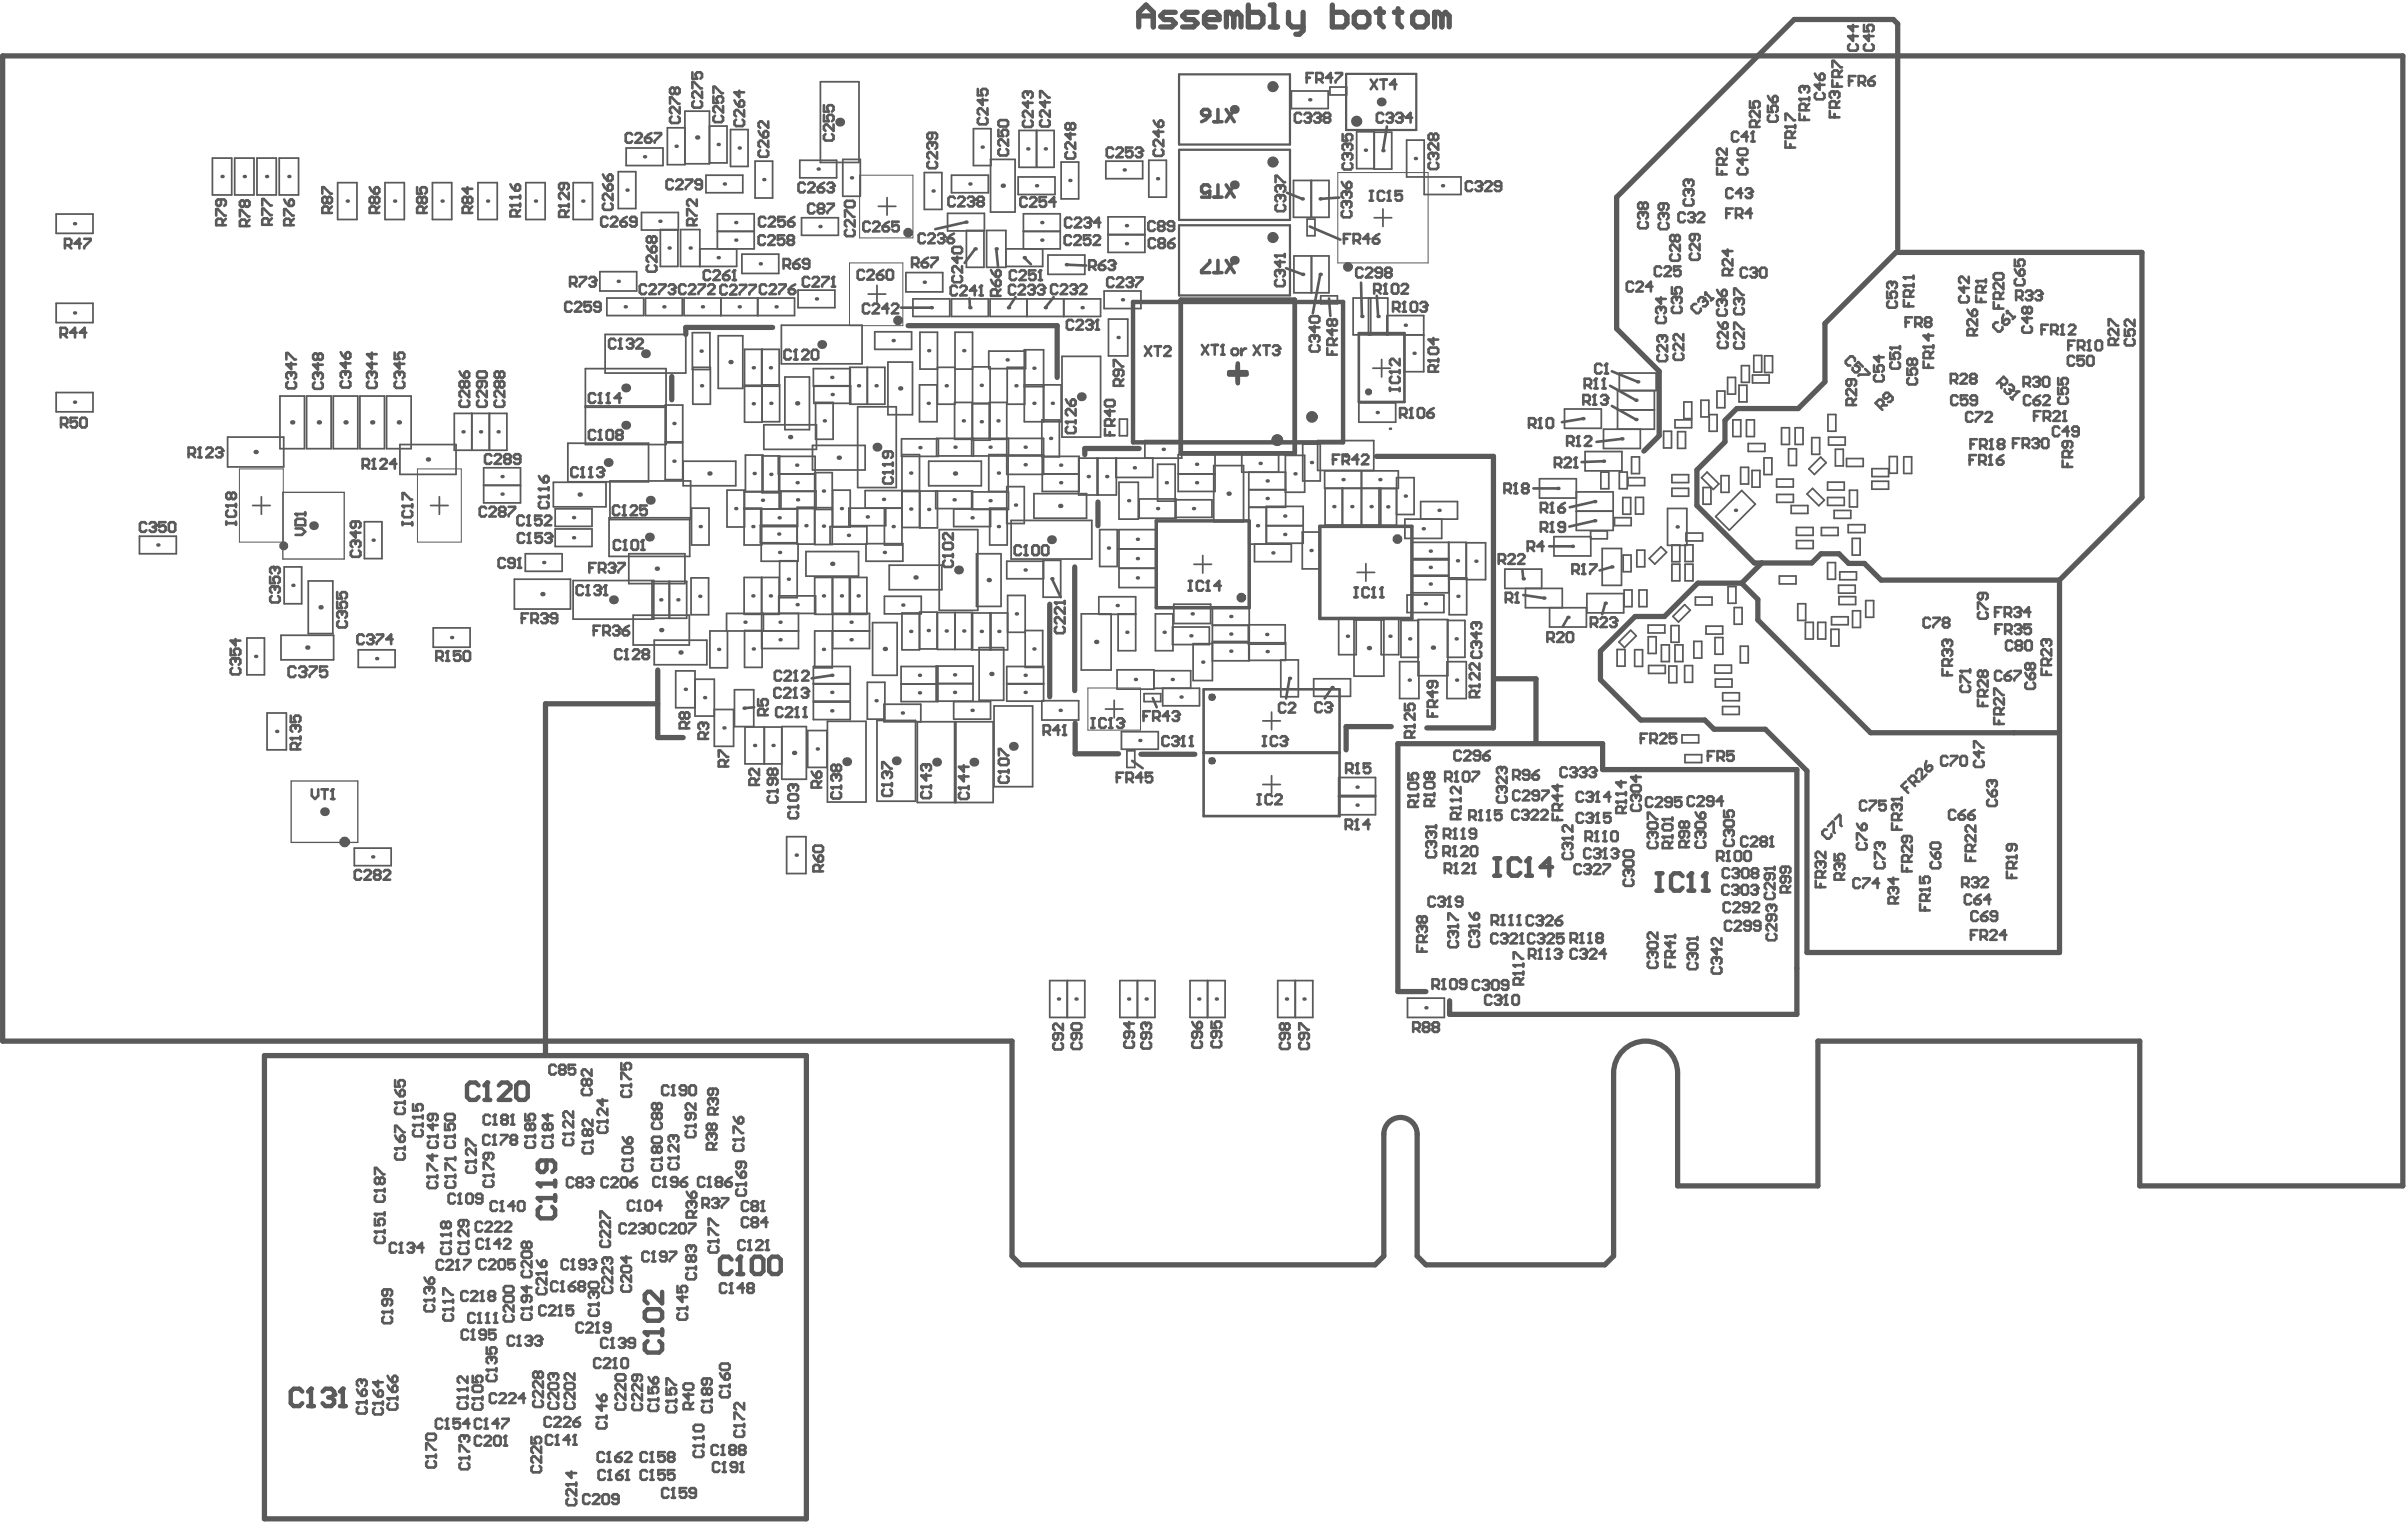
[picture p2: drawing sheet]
<svg xmlns="http://www.w3.org/2000/svg" width="457mm" height="289mm" viewBox="0 0 457 289" stroke-linecap="round" stroke-linejoin="round" font-family="sans-serif">
<g fill="none" stroke="#5a5a5a" stroke-width=".33">
<path d="M270.3 33.6v3.3M277.3 33.6v3.3M270.2 59.9v3.6M307 74.1v3.7M314 74.1v3.7M317.9 79.7h3.2v1.4h-3.2zM319.6 76.3h1.5M319.6 79.4h1.5M322.8 79.1h1.5M322.8 75.9h1.5M324.4 78.7h1.5M325.9 74.2h1.5v3.1h-1.5z"/>
<path d="M328.9 79.7v3.1M330.1 73.1h1.5v3.1h-1.5zM330.4 79.7v3.1M330.5 72.5h1.5M330.5 69.4h1.5M331.5 79.7h1.5v3.1h-1.5zM332.9 67.4h1.5v3.2h-1.5zM334.9 67.5v3.2M336.4 67.5v3.2M346.9 78.6h1.5M261.7 99.6h3.4M261.7 92.7h3.4"/>
<path d="M269.6 95.2v3.3M276.6 95.2v3.3M299.2 93.3v3.7M303.8 92.7h1.5M303.8 89.6h1.5M304.3 81.4v3.7M306.2 93.3v3.7M308 94.4v3.1M309.5 94.4v3.1M309.7 86.7h1.5v3.1h-1.5zM310.4 94.4h1.5v3.1h-1.5zM311.3 81.4v3.7"/>
<path d="M312.2 90.6v1.5M316.5 96.5h3.7M317.2 81.8v3.2M317.3 90.1h3.2v1.5h-3.2zM317.3 92.6h3.2v1.5h-3.2zM318.4 81.9h1.5v3.2h-1.5zM322.9 90.6l1.1-1 2.2 2.2M323.2 95.6h1.5M324.4 81.8h1.5M326.7 93.4h1.5M326.7 90.2h1.5M330.4 88.7h1.5v3.1h-1.5z"/>
<path d="M330.6 93.1l2.6 2.5M331.8 84.1h3.2M332.5 89.2h1.5M334.8 86.9v3.1M336.3 86.9v3.1M337.2 90.9h3.2M337.2 93.8h3.2v1.5h-3.2zM338.1 81.1h1.5v3.2h-1.5zM339.5 85.1h1.5M339.5 88.3h1.5M340 95.9v1.5M340.7 81.1h1.5v3.2h-1.5z"/>
<path d="M343.1 95.9v1.5M343.3 88.9l2.2-2.2 1.1 1.1-2.2 2.2zM343.9 86.2h1.5M343.9 83h1.5M344 92.7l2.3 2.2-1.1 1-2.2-2.2zM346.9 94.4v1.5M346.9 81.8h1.5M347.1 82.9v1.5M348.1 96.8v1.5M350 94.4v1.5M350.2 82.9v1.5M350.5 87h3.1v1.5h-3.1z"/>
<path d="M350.8 99.5h3.1v1.5h-3.1zM351 93h1.5v3.2h-1.5zM351.3 96.8v1.5M355.3 88.9v1.5M358.5 88.9v1.5M358.6 86.6h1.5v3.2h-1.5zM361.3 86.7v3.1M262.2 117.2h3.3M267.1 112.9v3.3M268 109.1v3.4M269.1 117.5h5.7M274.1 112.9v3.3"/>
<path d="M285.6 108v3.6M292.6 108v3.6M294.1 115.3v3.7M294.9 101.8v3.7M301.1 115.3v3.7M301.9 100.7v1.5M304.1 111h3.7M304.1 104.1h3.7M305.1 100.7v1.5M310.7 107.5h1.5M310.7 104.4h1.5M311.1 115.1h1.5"/>
<path d="M311.1 111.9h1.5M316.5 103.5h3.7M317.2 118.7h1.5M317.3 106.6h1.5M317.3 107h1.5v3.2h-1.5zM317.3 103.4h1.5M317.5 116.9l2.3-2.2 1 1.1-2.2 2.2zM319.8 107h1.5v3.2h-1.5zM319.8 106.5h1.5M319.8 103.4h1.5M320 101.1v1.5M321.8 113.3v1.5"/>
<path d="M323.2 101.1v1.5M323.8 118.8h3.2M324.9 113.3v1.5M330.6 115.3v3.1M337.7 109.3h3.2v1.5h-3.2zM341 100.1v1.5M341 102.6v1.5M341.2 114.5v3.2M344.1 100.1v1.5M344.1 102.6v1.5M345 118.1h1.5M345.7 100.1h3.2v1.5h-3.2z"/>
<path d="M346.9 106.7h1.5v3.2h-1.5zM347.6 117v1.5M349 111v1.5M349 113.2v1.5M349.2 108.5v1.5M350.8 117v1.5M351.6 102.1h1.5v3.2h-1.5zM351.6 115.9h1.5v3.1h-1.5zM352.1 111v1.5M352.2 113.2v1.5M352.4 108.5v1.5M354.1 113.9h1.5v3.2h-1.5z"/>
<path d="M262.2 124.2h3.3M269.1 128.2h5.7M306.9 123.2h1.5M307.3 121.8l1 1.1M310.3 126.4h1.5M310.3 123.3h1.5M312.8 120.8h1.5v3.2h-1.5zM315.3 122.3v3.2M316.7 129.5h1.5M316.8 122.3v3.2M317.2 121.8h1.5M317.9 122.3h1.5v3.2h-1.5z"/>
<path d="M319.7 129.4h1.5M321.5 121.7v3.1M323 121.7v3.1M323.8 120.3h3.2M325.5 127.7h3.1M325.5 120.9h1.5v3.2h-1.5zM325.6 128.8h3.1v1.5h-3.1zM326.9 134v1.5M330.1 134v1.5M330.3 122.6h1.5v3.2h-1.5zM345 121.2h1.5M347.5 122.5h1.5"/>
<path d="M319.8 143.2v1.5M323 143.2v1.5M267.1 189.4v3.6M274.1 189.4v3.6"/>
</g>
<path d="M327.4 79.8v4M333 106.8h1.4l-3.8 3.8M333.6 113.7v3.9M350.9 106.9h3M323.6 136.6l1.7 1.7M304.2 141.1v4.9M269 238.3l1.6 1.7M306.3 238.3l-1.7 1.7" fill="none" stroke="#5a5a5a" stroke-width="1"/>
<path d="M300.4 79.4l-4 .7M307.8 83.3l-4.8 .5M288.9 108.1l.2 1.7M297.6 117.1l-1 1.8M304.7 114.4l-.6 2.1M305.9 107.6l-2.3 .6" fill="none" stroke="#5a5a5a" stroke-width=".5"/>
<circle cx="263.8" cy="81.3" r=".25" fill="#5a5a5a"/>
<g fill="none" stroke="#5a5a5a" stroke-width=".33">
<path d="M155.7 15.5h7.3v15.3h-7.3zM245.1 17.3h7v3.3h-7zM252.4 16.5h3.2v1.5h-3.2zM40.3 30h3.7v7h-3.7zM44.5 30h3.7v7h-3.7zM48.8 30h3.6v7h-3.6zM53 30h3.7v7h-3.7zM64.1 34.7h3.6v6.9h-3.6zM73.1 34.7h3.6v6.9h-3.6zM82.1 34.7h3.6v6.9h-3.6zM90.7 34.7h3.7v6.9h-3.7zM99.8 34.7h3.7v6.9h-3.7z"/>
<path d="M108.8 34.7h3.7v6.9h-3.7zM117.3 32.6h3.4v7h-3.4zM118.8 28.1h7v3.3h-7zM130 24.2h-3.3v7h3.3v-10.1h4.7v10h-4.7M134 33.2h7v3.4h-7zM134.7 23.9h3.3v7h-3.3M138.7 24.6h3.3v7h-3.3zM143.3 30.6h3.3v7h-3.3zM151.8 30.4h7v3.3h-7zM160 30.2h3.3v7h-3.3zM166.7 39.1h3.3M168.4 37.5v3.3"/>
<path d="M175.4 32.7h3.4v7h-3.4zM180.6 33.2h7v3.4h-7zM184.8 24.4h3.3v7h-3.3zM188 30.2h4.7v10h-4.7zM193.2 33.6h7v3.3h-7zM193.4 24.7h6.7v7h-6.7zM196.7 24.7v7M201.4 30.7h3.3v7h-3.3zM209.9 30.6h7v3.3h-7zM218 30.4h3.4v7h-3.4zM245.5 34.2h3.3v7h-3.3zM248.9 34.2h3.3v7h-3.3z"/>
<path d="M260.8 25.1h3.3v7h-3.3v-7.1h-3.3v7h3.3M262.5 39.6v3.4M270.3 33.6v-7h-3.3v7h10.3M270.3 36.9h7M10.7 40.6h6.9v3.7h-6.9zM10.7 57.5h6.9v3.7h-6.9zM113.9 51.5h6.9v3.7h-6.9zM115.2 56.5h7v3.4h-7zM121.8 40.3h6.9v3.3h-6.9zM122.5 56.5h7v3.4h-7zM125.3 43.6h3.4v6.9h-3.4zM129.8 56.5h21v3.4h-21z"/>
<path d="M132.8 47.2h10.3v-6.6h-6.9v6.6M136.2 43.9h6.9M136.8 56.5v3.4M139.8 47.2v3.3h-10.6v-6.9h3.6v6.9M140.8 48.2h7v3.7h-7zM143.8 56.5v3.4M151.5 55h7v3.4h-7zM152.1 41.3h7v3.3h-7zM164.8 55.8h3.3M166.4 54.1v3.4M171.9 51.7h7v3.7h-7zM173.3 56.7h7v3.3h-7z"/>
<path d="M179.8 40.5h7v3.3h-7zM180.6 56.7h7v3.3h-7zM183.4 43.7h3.4v7h-3.4zM187.3 43.7h3.6v7h-3.6zM187.9 56.7h21v3.3h-21zM190.9 47.2h10.3v-6.6h-7v6.6M194.2 43.9h7M194.9 56.7v3.3M197.9 47.2v3.3h-7M198.9 48.4h7v3.6h-7zM201.9 56.7v3.3M209.6 55.2h6.9v3.3h-6.9z"/>
<path d="M210.3 41.1h7v3.4h-7zM210.3 44.6h7v3.3h-7zM245.6 48.6h6.6v6.9h-6.6zM248.1 41.6h1.5v3.1h-1.5zM248.9 48.6v6.9M250.7 56.1h3.1v1.5h-3.1zM259.7 56.5v7M260.2 56.5v7M260.8 41.3h3.3M270.2 59.9h-7v3.6M10.7 74.5h6.9v3.6h-6.9zM53.1 75.1h4.7v10h-4.7z"/>
<path d="M58.2 75.1h4.7v10h-4.7zM63.3 75.1h4.6v10h-4.6zM68.3 75.1h4.7v10h-4.7zM73.4 75.1h4.6v10h-4.6zM86.2 78.4h10v7h-10zM89.6 78.4v7M92.9 78.4v7M111.1 69.9h15.3v14.4h-15.3zM111.1 77.3h15.3M111.1 77h15.3M114.9 63.4h15.3v7.4h-15.3zM126.3 76.8h3.3v7h-3.3z"/>
<path d="M131.4 63.1h3.3v7h-3.3zM131.5 69.7h3.3v7h-3.3zM136.3 63.7h4.7v10h-4.7zM141.3 73.1h3.3M144.6 66.3v7M144.6 73h3.4v7h-3.4M144.6 66.3v13.8h-3.3v-13.8h6.6v7h-6.6M148.3 61.7h15.3v7.3h-15.3zM149 71.5h4.6v10h-4.6zM154.4 69.9h7v3.4h-7zM154.5 73.2h7v3.3h-7zM154.8 76.3h3.3v7h-3.3z"/>
<path d="M161.3 69.7h6.6v7h-6.6zM162.8 77.2h7.3v15.3h-7.3zM164.6 69.7v7M166 62.9h7v3.4h-7zM168.5 68.7h4.7v10h-4.7zM174.5 73h3.3v7h-3.3zM177.9 69.7h3.4M181.2 76.3h3.3v7h-3.3zM181.3 70h3.3M184.6 69.6h3.3v13.9h-3.3v-20.5h-3.3v13.7h-3.4v-13.7h-3.3v7h3.3M184.6 76.5h3.3M184.6 76.6h3.3"/>
<path d="M187.7 66.6h7v3.3h-7zM191.2 69.7h3.3v7h-3.3zM194.4 73h7v7h-7v-13.6h3.7v13.6M194.4 73.3h3.7M197.7 79.7h3.4v7h-3.4zM201.6 67.6h7.3v15.3h-7.3zM210.4 60.5h3.7v7h-3.7zM212.5 79.5h1.5v3.2h-1.5zM257.9 76.4h7v3.7h-7zM260.6 69.9h3.3M262.2 68.2v3.3M263.4 63.5v-7h-6.6v7h13.4v7h-3.6v-7"/>
<path d="M296.9 77.6h7v3.7h-7zM307 74.1h7.3v-3.3h-7v3.3M319.6 76.3v3.1M321.1 76.3v3.1M322.8 75.9v3.2M324.3 75.9v3.2M324.4 78.7v3.1M325.9 78.7v3.1M327.9 71.6h1.5v3.2h-1.5zM328.9 79.7h1.5M330.5 69.4v3.1M332 69.4v3.1"/>
<path d="M332.6 71.1h3.2v1.5h-3.2zM334.9 67.5h1.5M334.9 70.7h1.5M346.9 78.6v3.2M348.4 78.6v3.2M43.2 82.9h10.6v5.7h-10.6zM47.9 95.9h3.4M49.6 94.2v3.4M69.2 99h3.3v7h-3.3zM75.9 84.3h10.7v5.7h-10.7zM81.7 95.9h3.4M83.4 94.2v3.4"/>
<path d="M91.8 88.7h7v6.7h-7zM91.8 92.1h7M105 91.5h10v4.6h-10zM105.4 96.5h7v3.4h-7zM107.8 84.1h15.3v7.3h-15.3zM115.6 98.2h15.3v7.4h-15.3zM115.8 91.2h15.3v7.4h-15.3zM126.3 84h3.3v7h-3.3zM129.7 87.5h10v4.7h-10zM131.2 96.4h3.4v7h-3.4zM138 93h3.3v7h-3.3zM141.2 96.6h10.2v3.3h-7v-3.3"/>
<path d="M141.5 86.3h3.3v7h-3.3zM144.6 86.5h3.4v7h-3.4zM145 80.6h10v4.6h-10zM147.8 89.9v3.3M147.9 93.2h7v3.3h-7zM148.2 93.2v3.4M151.3 99.6h-7v3.4h7M154.2 84.5h10v4.7h-10zM154.6 96.2h-3.3v7h3.3M154.6 89.7h3.4v13.6h-3.4zM154.6 96.6h3.4M154.6 96.3h3.4"/>
<path d="M154.7 89.9v-3.3h-7v3.3h7.1v3.3h-13.6v10.2h3.4v-7h-3.4M157.5 99.9h7v3.3h-7zM158 93h3.4v7h-3.4zM167.9 96.4v7h3.3v-17.2h3.3v13.9h-3.3M168.1 96.4v3.3h-7v-3.3h10.1M171.1 83.3h7v3.3h-7zM171.2 93.2h3.3M174.5 93.1h-10.3v3.3M176.3 87.5h10v4.7h-10zM177.6 93.2v3.3h7v-3.3h-10v6.9h3.3v-6.9M181 96.6h7v3.3h-7zM184.4 93.3h7v3.3h-7z"/>
<path d="M184.4 83.2v3.3M184.8 83.2v3.3M187.7 86.2h3.6v7h-3.6zM187.8 96.4h3.4v7h-3.4zM191.1 83.3h-3.3v-7h3.3v13.7h7v-6.8h-20.3v3.3h20.3M191.1 92.3h3.3v7h-3.3zM191.1 86.3h7M191.4 83.2v3.3M191.9 98.7h15.3v7.4h-15.3zM196.2 93.7h10v4.6h-10zM197.8 86.6h7v6.6h-7zM197.8 89.9h7"/>
<path d="M208.2 86.9v7M208.4 86.9v7M211.8 86.9v3.7h7v-3.7M211.9 86.9v7h-7.2v-7h19.6v-3.3h-7v3.3M212.4 91.5h3.6v7h-3.6zM216.2 94.7h7v3.6h-7zM223 94.8h7v3.3h-7v-10h-3.3v7h3.3M223.6 86.2h7v7h-7zM223.6 89.9h7M230.4 88.3h5.6v10.7h-5.6zM237 89.6v13.6h8.1v3.4h-7v-3.4M237 92.9h7"/>
<path d="M240.3 99.7h7M242.7 89.6v-3.4h-7v3.4h8.3v6.6h-7M244 86.4h3.6v7h-3.6zM247.3 84.2h3.3v7h-3.3zM250.1 83.6h10.6v5.6h-10.6zM251.4 89.3h14v3.4h-14zM251.5 92.6h10.6v7h-10.6zM254.7 92.6v7M254.8 92.6v7M258.4 89.3v10.3M261.7 92.7v6.9M265.1 97.6h3.3v-7h-3.3v9"/>
<path d="M269.6 95.2h7M273.6 98.5v3.6h-7v-3.6h10M292.2 90.8h7v3.7h-7zM299.2 93.3h7M299.2 97h7M299.2 97h7v3.6h-7zM300.8 85.7h7v3.6h-7zM303.8 89.6v3.1M304.3 81.4h9.7v-3.6h-7v3.6M304.3 85.1h7M305.3 89.6v3.1M306.4 98.2h3.2v1.5h-3.2z"/>
<path d="M307.3 89.6h1.5v3.1h-1.5zM308 94.4h1.5M308 97.5h1.5M312.2 90.6h-3.2v1.5h3.2M316.5 96.5v7M317.2 81.8h-1.5v3.2h1.5M320.2 96.5v7M322.9 90.6l2.3 2.3 1-1.1M323.2 95.6v-3.1h1.5v3.1M326.7 90.2v3.2M328.2 90.2v3.2M328.9 82.8h1.5"/>
<path d="M330.6 93.1l-5 4.9 2.6 2.6 5-5M331.8 84.1v1.5h3.2v-1.5M332.5 89.2v3.2h1.5v-3.2M334.8 86.9h1.5M334.8 90h1.5M337.2 90.9v1.5h3.2v-1.5M339.5 85.1v3.2M340 95.9h3.1M340 97.4h3.1M341 85.1v3.2M343.9 83v3.2M345.4 83v3.2"/>
<path d="M346.9 95.9h3.1M346.9 91.5h3.1v1.5h-3.1zM346.9 94.4h3.1M347.1 82.9h3.1M347.1 84.4h3.1M348.1 98.3h3.2M348.1 96.8h3.2M348.4 85.2h1.5v3.2h-1.5zM355.3 91.3h3.1v1.5h-3.1zM355.3 90.4h3.2M355.3 88.9h3.2M361.3 86.7h1.5v3.1h-1.5"/>
<path d="M26.5 101.7h7v3.4h-7zM53.9 107.6h3.4v6.9h-3.4zM58.5 110.2h4.7v10h-4.7zM82.2 119.1h7v3.7h-7zM97.6 109.9h10.7v5.6h-10.7zM99.7 105.1h7v3.3h-7zM105.4 100.3h7v3.4h-7zM108.8 110.1h15.3v7.4h-15.3zM119.3 105.1h10.7v5.6h-10.7zM120.2 116.7h10.6v5.7h-10.6zM123.8 110.3h6.5v7h-6.5zM127 110.3v7"/>
<path d="M127.1 110.3v7M131.2 109.6h3.3v7h-3.3zM138.1 119.7v7h-3.4v-7h16.9M141.2 109.5h6.7v7h-6.7zM141.3 119.6h3.3v7h-3.3zM144.5 103.1h7v3.4h-7zM144.6 109.5v13.5h7v-6.6M144.9 116.4v3.3M147.8 116.4v-3.4h7v3.4h-16.9v3.3M148 106.4h3.3v7h-3.3zM153 104.6h10v4.7h-10zM154.6 109.5h3.4v7h-3.4z"/>
<path d="M154.6 119.7h3.4v7h-3.4zM158 116.4h7v6.6h-7v-13.5h6.5v7h-6.5M158 119.7h7M161.2 109.5v7M161.4 109.5v7M164.4 103.1h7v3.4h-7zM165.6 118.1h4.7v10h-4.7zM167.9 113.1h7v3.4h-7zM168.8 107.2h10v4.7h-10zM174.5 116.3h-3.3v7h3.3v-7.2h3.3v7h-3.3M177.9 116.2h6.7v7h-6.7zM178.3 100.5h7.3v15.3h-7.3z"/>
<path d="M181.3 116.2v7M185.3 105.1h4.7v9.9h-4.7zM187.9 116.3v7M188.1 116.3v7M191.1 106.5h7v3.3h-7zM191.2 116.3h-6.8v7h6.8v-10.3h3.4v13.6h3.3v-7h-3.3M191.2 120h3.4M198 106.3h3.3v7h-3.3zM205.2 116.5h5.7v10.6h-5.7zM208.7 100.5h3.4v7h-3.4zM212.4 100.5h7v11h-7zM212.4 107.8h7"/>
<path d="M212.4 104.1h7M215.5 116.5h-3.3v6.9h3.3v-10.2h-6.9v3.3h6.9M219.3 116.5h3.3v6.9h-3.3zM222.5 119h7v3.3h-7zM222.8 114.6h7v3.7h-7zM226.6 107.1h3.3M228.3 105.4v3.3M230.1 118.6h7M236.9 118.5h7v3.7h-7zM240.3 103.1h7v-7h-7v7.1M247.2 100.9h3.3v7h-3.3zM254.1 117.2h3.3v7h-3.3z"/>
<path d="M257 117.6h5.7v10.7h-5.7zM257.6 108.6h3.3M259.2 106.9v3.4M262.2 117.2v7M265.5 117.2v7M265.9 117.7h3.3v7h-3.3zM267.1 116.2h7M267.1 112.9h7M268 106h7M268 109.1h7M268 106.2h7M269.1 117.5v10.7"/>
<path d="M274.7 117.7h3.3v7h-3.3zM274.8 117.5v10.7M275 102.9v9.6h-7M275 109.9h3.3M275.1 109.6h3.3v7h-3.3zM278.3 103h3.7v7h-3.7v-7.1h-10.3v6.4h7M285.6 111.6h10.9v3.7M285.6 108h7M289.5 111.6v3.7h11.6M294.1 119h7M294.9 101.8h7v3.7h-7M301.2 112.6h7v3.7h-7z"/>
<path d="M301.9 102.2h3.2M301.9 100.7h3.2M304.1 104.1v6.9M307.8 104.1v6.9M308.1 105.3h1.5v3.2h-1.5zM308.3 111.9h1.5v3.2h-1.5zM310.7 104.4v3.1M311.1 111.9v3.2M312.2 104.4v3.1M312.6 111.9v3.2M312.8 118.6h3.2v1.5h-3.2zM313 106l2.3-2.3 1 1.1-2.2 2.2z"/>
<path d="M317.2 118.7v3.1M317.3 103.4v3.2M318.7 118.7v3.1M318.8 103.4v3.2M319.8 103.4v3.1M320 101.1h3.2M320 102.6h3.2M321.3 103.4v3.1M321.8 113.3h3.1M321.8 114.8h3.1M323.8 118.8v1.5M327 118.8v1.5"/>
<path d="M328 111.3h1.5v3.1h-1.5zM330.6 115.3h-1.5v3.1h1.5M341 101.6h3.1M341 100.1h3.1M341 104.1h3.1M341 102.6h3.1M341.2 114.5h1.5v3.2h-1.5M342.7 118.1h1.5v3.1h-1.5zM345 118.1v3.1M346.5 118.1v3.1M347.6 117h3.2M347.6 118.5h3.2"/>
<path d="M349 111h3.1M349 112.5h3.1M349 113.2h3.2M349 114.7h3.2M349.2 108.5h3.2M349.2 110h3.2M46.9 121h3.3v7h-3.3zM50.7 135.3h3.7v7h-3.7zM53.3 120.5h10v4.7h-10zM68 123.3h7v3.3h-7zM124.2 121.4h10v4.7h-10zM131.9 128.9h3.7v12.7h3.6v-7h-3.6"/>
<path d="M131.9 134.3h-3.7v-7h3.7v8.5h3.7M139.4 130.9h3.7v6.9h-3.7zM145.1 137.9v7M148.4 137.8h4.6v10h-4.6zM148.4 137.9h-7v7h7M153.3 138.6h3.7v7h-3.7zM154.4 126.4h7v6.6h-7zM154.4 133.2h7v3.3h-7zM154.4 129.8h7M154.4 129.7h7M157 136.8h7.4v15.4h-7.4zM164.6 129.4h3.3v7h-3.3z"/>
<path d="M166.4 136.7h7.4v15.3h-7.4zM171 126.4h7v6.7h-7zM171 129.8h7M174.1 136.9v15.3h14.4v-15.3h-20.7v-3.3h7v3.3M177.7 126.4h7v6.6h-7zM177.7 129.7h7M181 133.1h7v3.3h-7zM181.2 136.9v15.3M181.4 136.9v15.3M185.8 122.9h4.7v9.9h-4.7zM188.7 133.9h7.3v15.3h-7.3zM191.1 126.4h7v6.6h-7z"/>
<path d="M191.1 129.8h7M191.1 129.7h7M197.7 132.9h7v3.7h-7zM209.8 134.5h3.3M211.5 132.8v3.4M212 127.1h7v3.6h-7zM212.8 138.8h7v3.3h-7zM217.1 131.6h3.2v1.5h-3.2zM219 127.2h7v3.4M219 130.6h8.7v3.3h-7v-3.3M230.1 121.9h13.9v3.4h-7v-3.4M230.1 122.1h-3.6v7h3.6v-13.8h7v10.1h-7"/>
<path d="M230.1 121.7h7M239.7 136.8h3.3M241.3 135.1v3.3M243.1 125.2h3.3v7h-3.3zM249.3 128.8h7v3.3h-7zM265.6 125.5h3.7v7h-3.7zM274.6 125.5h3.7v7h-3.7zM306.9 123.2v3.2h1.5v-3.2M307.3 121.8l2.2-2.2 1.1 1-2.3 2.3M310.3 123.3v3.1M311.8 123.3v3.1M312.9 126.3h3.2v1.5h-3.2z"/>
<path d="M315.3 122.3h1.5M315.3 125.5h1.5M316.7 129.5v-3.1h1.5v3.1M319.2 139.4h3.2v1.5h-3.2zM319.7 129.4v-3.1h1.5v3.1M321.5 121.7h1.5M321.5 124.8h1.5M325.5 127.7v-1.5h3.1v1.5M326.9 135.5h3.2M326.9 134h3.2M327 131.4h3.1v1.5h-3.1zM347.5 122.5v-3.1h1.5v3.1"/>
<path d="M149.3 158.7h3.7v7h-3.7zM213.9 142.4h1.5v3.2h-1.5zM239.7 148.8h3.3M241.3 147.2v3.3M254.1 147.5h7v7.1h-7zM254.1 151.2h7M254.1 150.9h7M319.8 143.2h3.2M319.8 144.7h3.2M67.2 160.9h7v3.3h-7zM199.2 186h6.7v7h-6.7zM202.6 186v7"/>
<path d="M212.6 186h6.6v7h-6.6zM215.9 186v7M225.9 186h6.6v7h-6.6zM229.2 186v7M242.5 186h6.7v7h-6.7zM245.8 186v7M267.1 193h7M267.1 189.4h7"/>
</g>
<g fill="none" stroke="#5a5a5a" stroke-width="1">
<path d="M360.2 47.2v-42.7l-.8-.8h-18.9l-33.7 33.7v25l8.1 8v12.3l-2.9 2.9M127.5 71.4v4.4M146.6 62.1h-16.4v1.3M172.4 61.8h28.3v9.8M327.4 79.8l2.2-2.3h11.7l5.1-5.1v-11l13.5-13.5h46.6v46.5l-15.6 15.6M208.4 95.2v4.5M216.2 85.1h-10.3v1.1M261.2 86.6h22.3v51.5h-12.7M327.4 83.8l-5.3 5.4v6.7l10.9 10.9M199.2 114.6v17.6M204 107.6v23.4M333.6 113.7l-3-3.1h-8.4l-6.3 6.4h-5.6l-6.5 6.5v5.4l7.6 7.7h12.2"/>
<path d="M333.6 117.6l21.4 21.4h35.9M334.4 106.8h9.5l1.7-1.7h3.4l1.9 1.8M353.9 106.9l3.1 3.1h33.9M390.9 110v70.7h-47.9v-34.5l-7.9-7.9h-9.8M124.8 127.1v12.8h4.9M124.8 133.5h-21.3v66.8M204.1 137.2v5.8h8.2M264.1 137.8h-8.6v4.5M283.8 128.8h7.7v12.1M216.5 143.1h10.3M304.2 146h36.8v46.4h-65.9v-2.5M304.2 141.1h-38.9v47h5.3"/>
<path d="M50.2 200.3h102.8v87.8h-102.8zM269 215.2v23.1M306.3 203.6v34.7M318.4 203.6v21.4h26.6v-27.5h61.1v27.5h50v-214.4h-455.6v186.9h191.6v40.8l1.6 1.7h67.3l1.7-1.7v-23.1M270.6 240h34"/>
</g>
<g fill="none" stroke="#5a5a5a" stroke-width=".5">
<path d="M244.3 36.6l2.9 1.1M254.2 37.5l-3.6 .2M263.2 24l-.7 4.6M171 58.4h5.8M183.3 42.1l-5.8 1.4M184 56.6l.1 1.8M185.1 47.2l-2 2.7M189.1 47.2l.3 3.3M192.7 56.4l-1.3 2M194.4 48.9l1.3 1.2M200 56.4l-1.6 2M202.4 50.2l3.7 .2"/>
<path d="M244.1 50.9l3.2 1.2M248.6 43l5.8 2.5M250.6 52.1l-1.4 7.4M252.2 56.6l.3 3.3M258.3 53.6l.2 6.4M261.3 56.1l.3 3.9M257.9 63.2h8.7v13.1h-8.7zM305.6 73.2l4.9 2.7M305.9 70.4l4.9 2M305.9 77l4.6 2.6M390.6 71.7v1.2h1l-.3-.6v-.3l.3-.3h.6l.3 .3v.6l-.3 .3M390.6 73.5v1.3h1l-.3-.6v-.4l.3-.3h.6l.3 .3v.7l-.3 .3"/>
<path d="M391 75.4l-.4 .3v.6l.4 .3h1.2l.3-.3v-.6l-.3-.3M291 92.7h4.7M302.7 95.2l-4.8 1M302.7 98.8l-4.8 1.1M304.3 87.5l-4.1 .2M199.7 109.8l1.6 3.5M289.1 112.9l3.9 .6M294 103.6h4.4M143.1 134.2l-1.9 .1M157.9 128.1l-3.9 .6M218.8 132.4l.7 1.8M228.4 130.8h25.8v12h-25.8z"/>
<path d="M244.8 128.7l-.7 3.8M252.8 130.4l-1.4 2.1M372.1 129.4v-1.2h.3l1.2 1.2h.3M372.1 127.3h1.8M372.4 130l-.3 .4v.6l.3 .3h1.2l.3-.3v-.6l-.3-.4M373.9 127v.6M384.4 127.6l.3 .6 .6 .7M384.7 129.5l-.3 .3v.6l.3 .3h1.2l.3-.3v-.6l-.3-.3M385.3 126.1l-.3-.3h-.3l-.3 .3v.6l.3 .3h.3l.3-.3M385.3 126.1l.3-.3h.3l.3 .3v.6l-.3 .3h-.3l-.3-.3M385.3 126.1v.6M385.6 127.6h.3l.3 .3v.7l-.3 .3h-.6v-1z"/>
<path d="M214.9 144.3l2 1.4M228.4 142.8h25.8v12h-25.8z"/>
</g>
<path d="M163.2 33.2h10.1v11.9h-10.1zM253.9 32.7h17.2v17.2h-17.2zM161.2 49.9h10.2v11.9h-10.2zM45.4 89h8.4v13.8h-8.4zM79.2 89h8.4v13.8h-8.4zM206.5 130.5h10v8h-10z" fill="none" stroke="#5a5a5a" stroke-width=".19"/>
<path d="M223.8 14.1h21v13.3h-21zM255.5 14h13.3v10.7h-13.3zM223.8 28.4h21v13.3h-21zM223.8 42.7h21v13.3h-21z" fill="none" stroke="#5a5a5a" stroke-width=".42"/>
<path d="M215 57.3h39.9v26.6h-39.9zM224.1 56.9h21.7v29.1h-21.7zM233.3 71h3.3M233.3 70.6h3.3M234.9 68.9v3.8" fill="none" stroke="#5a5a5a" stroke-width=".85"/>
<path d="M53.7 93.4h11.6v12.7h-11.6zM55.3 148.2h12.6v11.6h-12.6z" fill="none" stroke="#5a5a5a" stroke-width=".25"/>
<path d="M219.5 98.8h17.6v16.5h-17.6zM250.5 99.9h17.5v17.4h-17.5z" fill="none" stroke="#5a5a5a" stroke-width=".67"/>
<circle cx="372.1" cy="127.3" r=".25" fill="#5a5a5a"/>
<path d="M372.1 127.3l.3 .3M359.1 156.2v1.2h1.8M359.7 152.5h-.3l-.3 .3v.6l.3 .3M360 156.8v.6M360.3 155.6v-.9l-.3-.4h-.6l-.3 .4v.9h1.8M360.9 154.3l-.6 .7" fill="none" stroke="#5a5a5a" stroke-width=".5"/>
<circle cx="359.7" cy="152.5" r=".25" fill="#5a5a5a"/>
<path d="M359.1 151.6h1.8M359.7 152.5l.3 .3M360 152.8v.3M360 152.8l.3-.3h.3l.3 .3v.6l-.3 .3M360.9 151.3v.6" fill="none" stroke="#5a5a5a" stroke-width=".5"/>
<circle cx="359.1" cy="151.6" r=".25" fill="#5a5a5a"/>
<g fill="none" stroke="#5a5a5a" stroke-width=".5">
<path d="M332.1 19.2v1.2h1l-.3-.6v-.3l.3-.3h.6l.3 .3v.6l-.3 .3M333.4 24.1v-.9l-.3-.3h-.7l-.3 .3v.9h1.9M334 21v1.3l-1.2-1.3h-.4l-.3 .3v.6l.3 .4M334 22.9l-.6 .6M351.4 72v.9l-.3 .3h-.3l-.3-.3v-.6l.3-.3h1.2l.3 .3v.6l-.3 .3M351.7 76.8v-.9l-.3-.3h-.6l-.3 .3v.9h1.8M352.3 73.8v1.2l-1.2-1.2h-.3l-.3 .3v.6l.3 .3M352.3 75.6l-.6 .6M352.4 159.3v-1.2h.4l1.2 1.2h.3M352.4 156.3l.4 .6 .6 .6M352.8 159.9l-.4 .3v.6l.4 .3h1.2l.3-.3v-.6l-.3-.3M353.4 156.6l.3-.3h.3l.3 .3v.6l-.3 .3h-.6z"/>
<path d="M359.1 151.6l.3 .3M325.2 183.5l-.3 .3v.6l.3 .3h1.2l.3-.3v-.6l-.3-.3M325.5 181.6h-.3l-.3 .3v.7l.3 .3"/>
</g>
<circle cx="325.5" cy="181.6" r=".25" fill="#5a5a5a"/>
<g fill="none" stroke="#5a5a5a" stroke-width=".5">
<path d="M317.3 48.2l-.3 .3v.7l.3 .3h1.2l.3-.3v-.7l-.3-.3M317.9 44.9l-.3-.3h-.3l-.3 .3v.6l.3 .3h.3l.3-.3M317.9 44.9l.3-.3h.3l.3 .3v.6l-.3 .3h-.3l-.3-.3M317.9 44.9v.6M318.8 46.4v1.2l-1.2-1.2h-.3l-.3 .3v.6l.3 .3M271.3 159.6h-.3l-.3 .3v.6l.3 .3M319.7 156.2l-.3-.4h-.4l-.3 .4v.6l.3 .3h.4l.3-.3M319.7 157.7v.9l-.3 .3h-.4l-.3-.3v-.6l.3-.3h1.3l.3 .3v.6l-.3 .3M319.7 156.2l.3-.4h.3l.3 .4v.6l-.3 .3h-.3l-.3-.3M319.7 156.2v.6M320.6 159.5l-.6 .6M271 161.4l-.3 .3v.6l.3 .3h1.3l.3-.3v-.6l-.3-.3"/>
<path d="M320 160.7v-.9l-.3-.3h-.7l-.3 .3v.9h1.9M325.8 179.8v1.2l-.9-.9h1.8M326.7 178v1.2l-1.2-1.2h-.3l-.3 .3v.6l.3 .3M325.5 181.6l.3 .3M325.8 181.9v.4M325.8 181.9l.3-.3h.3l.3 .3v.7l-.3 .3"/>
</g>
<circle cx="271.3" cy="159.6" r=".25" fill="#5a5a5a"/>
<path d="M271.3 159.6l.3 .3M271.3 157.8h-.3l-.3 .3v.6l.3 .3M271.6 159.9v.3M271.6 159.9l.3-.3h.4l.3 .3v.6l-.3 .3" fill="none" stroke="#5a5a5a" stroke-width=".5"/>
<circle cx="271.3" cy="157.8" r=".25" fill="#5a5a5a"/>
<path d="M270.7 156.8h1.9M271.3 157.8l.3 .3M271.6 158.1v.3M271.6 158.1l.3-.3h.4l.3 .3v.6l-.3 .3M272.6 156.5v.7" fill="none" stroke="#5a5a5a" stroke-width=".5"/>
<circle cx="270.7" cy="156.8" r=".25" fill="#5a5a5a"/>
<path d="M263.8 73.6v.6M263.8 73.9h1.8M263.8 70.5h1.8M264.1 71.4l-.3 .3v.6l.3 .4h1.2l.3-.4v-.6l-.3-.3M265.6 70.2v.6M265.6 73.6v.6M270.7 156.8l.3 .4" fill="none" stroke="#5a5a5a" stroke-width=".5"/>
<circle cx="263.8" cy="70.5" r=".25" fill="#5a5a5a"/>
<path d="M242.3 53.1l-.3 .3v.6l.3 .3h1.2l.3-.3v-.6l-.3-.3M242.6 51.2h-.3l-.3 .3v.7l.3 .3M263.8 70.5l.3 .3M265.6 68.1v1.2l-1.2-1.2h-.3l-.3 .3v.6l.3 .3" fill="none" stroke="#5a5a5a" stroke-width=".5"/>
<circle cx="242.6" cy="51.2" r=".25" fill="#5a5a5a"/>
<path d="M242 48.5h1.8M242.6 51.2l.3 .3M242.9 49.4v1.2l-.9-.9h1.8M242.9 51.5v.4M242.9 51.5l.3-.3h.3l.3 .3v.7l-.3 .3M243.8 48.2v.6" fill="none" stroke="#5a5a5a" stroke-width=".5"/>
<circle cx="242" cy="48.5" r=".25" fill="#5a5a5a"/>
<path d="M156.4 20v1.2h.9l-.3-.6v-.3l.3-.3h.6l.3 .3v.6l-.3 .3M197.4 18.5v-1.2h.3l1.2 1.2h.3M198.3 19.1v1.2l-.9-.9h1.8M156.4 21.8v1.2h.9l-.3-.6v-.3l.3-.3h.6l.3 .3v.6l-.3 .3M156.7 25.4l-.3 .3v.7l.3 .3h1.2l.3-.3v-.7l-.3-.3M158.2 23.6v1.2l-1.2-1.2h-.3l-.3 .3v.6l.3 .3M197.7 22.8l-.3 .3v.6l.3 .3h1.2l.3-.3v-.6l-.3-.3M199.2 20.9v1.3l-1.2-1.3h-.3l-.3 .4v.6l.3 .3M242 48.5l.3 .3M149.6 153.1h1.9M149.9 154l-.3 .3v.6l.3 .3h1.3l.3-.3v-.6l-.3-.3M151.5 152.8v.6" fill="none" stroke="#5a5a5a" stroke-width=".5"/>
<circle cx="149.6" cy="153.1" r=".25" fill="#5a5a5a"/>
<path d="M149.6 153.1l.3 .3M149.6 151l.3-.3h1.3l.3 .3v.6l-.3 .3h-1.3l-.3-.3zM150.2 148.8h-.3l-.3 .3v.6l.3 .3" fill="none" stroke="#5a5a5a" stroke-width=".5"/>
<circle cx="150.2" cy="148.8" r=".25" fill="#5a5a5a"/>
<path d="M150.2 148.8l.4 .3M150.6 149.1v.3M150.6 149.1l.3-.3h.3l.3 .3v.6l-.3 .3M136.7 262.9h1.8M137 263.9l-.3 .3v.6l.3 .3h1.2l.3-.3v-.6l-.3-.3M138.5 262.6v.7" fill="none" stroke="#5a5a5a" stroke-width=".5"/>
<circle cx="136.7" cy="262.9" r=".25" fill="#5a5a5a"/>
<path d="M134.5 235.5h1.8M134.8 236.4l-.3 .3v.6l.3 .3h1.2l.3-.3v-.6l-.3-.3M136.3 235.2v.6M136.7 259l.3-.3h1.2l.3 .3v.6l-.3 .3h-1.2l-.3-.3zM136.7 262.9l.3 .4M136.7 260.5l.3 .6 .6 .6M137.6 260.8l.3-.3h.3l.3 .3v.6l-.3 .3h-.6z" fill="none" stroke="#5a5a5a" stroke-width=".5"/>
<circle cx="134.5" cy="235.5" r=".25" fill="#5a5a5a"/>
<path d="M135 208.4h-.3l-.3 .3v.6l.3 .3M135.6 211.4v-.9l-.3-.3h-.6l-.3 .3v.9h1.8M136.2 210.2l-.6 .6M134.5 235.5l.3 .3M134.5 232.4v-1.2h.3l1.2 1.2h.3M134.5 234.3v-1.3h.3l1.2 1.3h.3" fill="none" stroke="#5a5a5a" stroke-width=".5"/>
<circle cx="135" cy="208.4" r=".25" fill="#5a5a5a"/>
<g fill="none" stroke="#5a5a5a" stroke-width=".5">
<path d="M127.2 19.7v-1.2h.3l1.2 1.2h.3M128.1 16.9l-.3-.3h-.3l-.3 .3v.6l.3 .3h.3l.3-.3M128.1 16.9l.3-.3h.3l.3 .3v.6l-.3 .3h-.3l-.3-.3M128.1 16.9v.6M135.4 17.7v-1.2h.3l1.2 1.2h.3M135.4 18.3v1.2h.9l-.3-.6v-.3l.3-.3h.6l.3 .3v.6l-.3 .3M127.5 22.1l-.3 .3v.6l.3 .3h1.2l.3-.3v-.6l-.3-.3M129 20.3v1.2l-1.2-1.2h-.3l-.3 .3v.6l.3 .3M135.7 21.9l-.3 .4v.6l.3 .3h1.2l.3-.3v-.6l-.3-.4M137.2 20.1v1.2l-1.2-1.2h-.3l-.3 .3v.6l.3 .3M135 208.4l.3 .3M135.3 206.5v.9l-.3 .3h-.3l-.3-.3v-.6l.3-.3h1.2l.3 .3v.6l-.3 .3"/>
<path d="M135.3 208.7v.3M135.3 208.7l.3-.3h.3l.3 .3v.6l-.3 .3M123.1 265.5h1.8M123.4 266.4l-.3 .3v.7l.3 .3h1.2l.3-.3v-.7l-.3-.3M124.9 265.2v.6M130.1 262.4h1.2l.3 .4v.6l-.3 .3h-1.2l-.4-.3v-.6zM130.7 264.3v1.2l-1-.9h1.9M131 267.3v-.9l-.3-.3h-.6l-.4 .3v.9h1.9M131.6 266.1l-.6 .6"/>
</g>
<circle cx="123.1" cy="265.5" r=".25" fill="#5a5a5a"/>
<g fill="none" stroke="#5a5a5a" stroke-width=".5">
<path d="M122.8 46.7l.3 .6 .6 .6M123.1 50.3l-.3 .3v.6l.3 .3h1.2l.3-.3v-.6l-.3-.3M123.7 45.1l-.3-.3h-.3l-.3 .3v.6l.3 .4h.3l.3-.4M123.7 45.1l.3-.3h.3l.3 .3v.6l-.3 .4h-.3l-.3-.4M123.7 47l.3-.3h.3l.3 .3v.6l-.3 .3h-.6zM123.7 45.1v.6M124.6 48.5v1.2l-1.2-1.2h-.3l-.3 .3v.6l.3 .3M113.3 268.9h1.8M113.6 269.8l-.3 .3v.6l.3 .3h1.2l.3-.3v-.6l-.3-.3M115.1 268.6v.6M120.3 266.3l-.3 .3v.6l.3 .3h1.2l.3-.3v-.6l-.3-.3M120.9 260.8v.9l-.3 .3h-.3l-.3-.3v-.6l.3-.3h1.2l.3 .3v.6l-.3 .3"/>
<path d="M121.8 262.6v1.2l-1.2-1.2h-.3l-.3 .3v.6l.3 .3M121.8 264.4v1.3l-1.2-1.3h-.3l-.3 .4v.6l.3 .3M123.1 265.5l.3 .3M123.1 263.1v1.2h.9l-.3-.6v-.3l.3-.3h.6l.3 .3v.6l-.3 .3M123.1 261.3l.3 .6 .6 .6M124 261.6l.3-.3h.3l.3 .3v.6l-.3 .3h-.6z"/>
</g>
<circle cx="113.3" cy="268.9" r=".25" fill="#5a5a5a"/>
<path d="M113.4 212.8h1.9M113.7 213.7l-.3 .3v.6l.3 .3h1.3l.3-.3v-.6l-.3-.3M115.3 212.5v.6M113.9 231v-1.2h.3l1.3 1.2h.3M114.2 235.3l-.3 .3v.6l.3 .3h1.3l.3-.3v-.6l-.3-.3M115.8 231.7v1.2l-1.3-1.2h-.3l-.3 .3v.6l.3 .3M115.8 233.5v1.2l-1.3-1.2h-.3l-.3 .3v.6l.3 .3M113.3 268.9l.3 .3M113.3 264.6l.3 .6 .6 .6M114.2 266.4v1.2l-.9-.9h1.8M114.5 264.6h.3l.3 .3v.6l-.3 .3h-.6v-.9z" fill="none" stroke="#5a5a5a" stroke-width=".5"/>
<circle cx="113.4" cy="212.8" r=".25" fill="#5a5a5a"/>
<g fill="none" stroke="#5a5a5a" stroke-width=".5">
<path d="M94.2 76l-.3 .3v.6l.3 .3h1.2l.3-.3v-.6l-.3-.3M94.8 70.8l-.3-.3h-.3l-.3 .3v.6l.3 .3h.3l.3-.3M94.8 72.6l-.3-.3h-.3l-.3 .3v.6l.3 .3h.3l.3-.3M94.8 70.8l.3-.3h.3l.3 .3v.6l-.3 .3h-.3l-.3-.3M94.8 72.6l.3-.3h.3l.3 .3v.6l-.3 .3h-.3l-.3-.3M94.8 70.8v.6M94.8 72.6v.6M95.7 74.1v1.2l-1.2-1.2h-.3l-.3 .3v.6l.3 .3M113.4 212.8l.3 .3M114.4 208.5v1.2l-1-.9h1.9M115.3 210.3v1.2l-1.3-1.2h-.3l-.3 .3v.6l.3 .3M86.9 265.1h1.8"/>
<path d="M87.2 266l-.3 .3v.6l.3 .3h1.2l.3-.3v-.6l-.3-.3M88.7 264.8v.6M101.5 265.7l-.3 .3v.6l.3 .3h1.2l.3-.3v-.6l-.3-.3M102.1 260.5l-.3-.3h-.3l-.3 .3v.6l.3 .3h.3l.3-.3M102.1 260.5l.3-.3h.3l.3 .3v.6l-.3 .3h-.3l-.3-.3M102.1 260.5v.6M103 262v1.3l-1.2-1.3h-.3l-.3 .3v.6l.3 .4M103 263.9v1.2l-1.2-1.2h-.3l-.3 .3v.6l.3 .3M107.5 266l-.3 .3v.6l.3 .3h1.2l.3-.3v-.6l-.3-.3M107.5 262.4h1.2l.3 .3v.6l-.3 .3h-1.2l-.3-.3v-.6zM109 260.5v1.3l-1.2-1.3h-.3l-.3 .3v.7l.3 .3M109 264.2v1.2l-1.2-1.2h-.3l-.3 .3v.6l.3 .3"/>
</g>
<circle cx="86.9" cy="265.1" r=".25" fill="#5a5a5a"/>
<path d="M86.9 265.1l.3 .3M86.9 263.6h1.8M88.7 263.3v.6" fill="none" stroke="#5a5a5a" stroke-width=".5"/>
<circle cx="86.9" cy="263.6" r=".25" fill="#5a5a5a"/>
<path d="M87.1 235.7h1.8M87.4 236.7l-.3 .3v.6l.3 .3h1.2l.3-.3v-.6l-.3-.3M88.9 235.4v.6M86.9 263.6l.3 .3M88.7 261.1v1.3l-1.2-1.3h-.3l-.3 .4v.6l.3 .3" fill="none" stroke="#5a5a5a" stroke-width=".5"/>
<circle cx="87.1" cy="235.7" r=".25" fill="#5a5a5a"/>
<g fill="none" stroke="#5a5a5a" stroke-width=".5">
<path d="M87.2 70.5l.3 .6 .6 .6M87.5 76l-.3 .3v.6l.3 .3h1.2l.4-.3v-.6l-.4-.3M88.1 72.6l-.3-.3h-.3l-.3 .3v.6l.3 .3h.3l.3-.3M88.1 72.6l.3-.3h.3l.4 .3v.6l-.4 .3h-.3l-.3-.3M88.1 72.6v.6M88.4 70.5h.3l.4 .3v.6l-.4 .3h-.6v-.9zM89.1 74.1v1.2l-1.3-1.2h-.3l-.3 .3v.6l.3 .3M87.1 235.7l.3 .3M88 231.5v.9l-.3 .3h-.3l-.3-.3v-.6l.3-.3h1.2l.3 .3v.6l-.3 .3M88.9 233.3v1.2l-1.2-1.2h-.3l-.3 .3v.6l.3 .3M73.6 265.3h1.8M73.9 266.2l-.3 .3v.6l.3 .3h1.2l.3-.3v-.6l-.3-.3"/>
<path d="M75.4 265v.6"/>
</g>
<circle cx="73.6" cy="265.3" r=".25" fill="#5a5a5a"/>
<path d="M75 209.2h1.8M75.3 210.1l-.3 .3v.6l.3 .3h1.2l.3-.3v-.6l-.3-.3M76.8 208.9v.6M73.6 265.3l.3 .3M73.6 262.8l.3 .6 .6 .7M73.6 261l.3 .6 .6 .6M74.5 263.1l.3-.3h.3l.3 .3v.7l-.3 .3h-.6zM74.8 261h.3l.3 .3v.6l-.3 .3h-.6v-.9z" fill="none" stroke="#5a5a5a" stroke-width=".5"/>
<circle cx="75" cy="209.2" r=".25" fill="#5a5a5a"/>
<path d="M75 209.2l.3 .3M75 206.7l.3 .7 .6 .6M75 204.9v1.2h.9l-.3-.6v-.3l.3-.3h.6l.3 .3v.6l-.3 .3M76.2 206.7h.3l.3 .4v.6l-.3 .3h-.6v-.9zM67.7 266h1.9M68.1 266.9l-.4 .3v.7l.4 .3h1.2l.3-.3v-.7l-.3-.3M69.6 265.7v.6" fill="none" stroke="#5a5a5a" stroke-width=".5"/>
<circle cx="67.7" cy="266" r=".25" fill="#5a5a5a"/>
<path d="M67.7 266l.4 .3M67.7 263.6l.4 .6 .6 .6M68.4 261.8h-.3l-.4 .3v.6l.4 .3M68.7 263.9l.3-.3h.3l.3 .3v.6l-.3 .3h-.6z" fill="none" stroke="#5a5a5a" stroke-width=".5"/>
<circle cx="68.4" cy="261.8" r=".25" fill="#5a5a5a"/>
<path d="M66.9 104.4l-.3 .3v.6l.3 .3h1.2l.3-.3v-.6l-.3-.3M67.2 102.6h-.3l-.3 .3v.6l.3 .3M68.4 261.8l.3 .3M68.7 262.1v.3M68.7 262.1l.3-.3h.3l.3 .3v.6l-.3 .3" fill="none" stroke="#5a5a5a" stroke-width=".5"/>
<circle cx="67.2" cy="102.6" r=".25" fill="#5a5a5a"/>
<g fill="none" stroke="#5a5a5a" stroke-width=".5">
<path d="M384.7 58.5l-.3-.3h-.3l-.3 .3v.6l.3 .4h.3l.3-.4M384.7 58.5l.3-.3h.3l.4 .3v.6l-.4 .4h-.3l-.3-.4M384.7 58.5v.6M384.1 61.9l-.3 .3v.6l.3 .3h1.2l.4-.3v-.6l-.4-.3M384.7 60.1v1.2l-.9-.9h1.9M400.2 61.8v-1.2h.3l1.2 1.2h.3M401.4 65.4v-.9l-.3-.3h-.6l-.3 .3v.9h1.8M402 62.4v1.2l-1.2-1.2h-.3l-.3 .3v.6l.3 .3M402 64.2l-.6 .6M67.5 98.9v.9l-.3 .3h-.3l-.3-.3v-.6l.3-.3h1.2l.3 .3v.6l-.3 .3M391.5 87.4v1.2h1.8M392.4 83.7v.9l-.3 .3h-.3l-.3-.3v-.6l.3-.3h1.2l.3 .3v.6l-.3 .3"/>
<path d="M392.4 88v.6M392.7 86.7v-.9l-.3-.3h-.6l-.3 .3v.9h1.8M393.3 85.5l-.6 .6M67.2 102.6l.3 .3M67.5 100.8v1.2l-.9-.9h1.8M67.5 102.9v.3M67.5 102.9l.3-.3h.3l.3 .3v.6l-.3 .3M377.2 149.9l.3 .6 .6 .6M377.5 151.7l-.3 .3v.6l.3 .3h1.2l.3-.3v-.6l-.3-.3M377.8 148h-.3l-.3 .3v.6l.3 .3M378.1 150.2l.3-.3h.3l.3 .3v.6l-.3 .3h-.6z"/>
</g>
<circle cx="377.8" cy="148" r=".25" fill="#5a5a5a"/>
<g fill="none" stroke="#5a5a5a" stroke-width=".5">
<path d="M372.1 56.2l-.3 .3v.6l.3 .3h1.3l.3-.3v-.6l-.3-.3M372.8 54.3v1.2l-1-.9h1.9M373.4 58.7l.3 .6 .6 .7M373.7 52.5v1.2l-1.3-1.2h-.3l-.3 .3v.6l.3 .3M374.3 59l.3-.3h.3l.3 .3v.6l-.3 .4h-.6zM378.4 52.1l.3-.3h1.2l.3 .3v.6l-.3 .3h-1.2l-.3-.3zM378.4 57.3v1.2h1.8M379.3 57.9v.6M379.6 56.7v-.9l-.3-.3h-.6l-.3 .3v.9h1.8M380.2 53.7v1.2l-1.2-1.2h-.3l-.3 .3v.6l.3 .3M380.2 55.5l-.6 .6M374.6 63.6v-.9l-.3-.3h-.6l-.3 .3v.9h1.8"/>
<path d="M375.2 60.6v1.2l-1.2-1.2h-.3l-.3 .3v.6l.3 .3M375.2 62.4l-.6 .6M374.9 156.6v1.2l-1.2-1.2h-.3l-.3 .3v.6l.3 .3M374.9 158.4v1.2l-1.2-1.2h-.3l-.3 .3v.6l.3 .3M377.8 148l.3 .3M378.1 148.3v.3M378.1 148.3l.3-.3h.3l.3 .3v.6l-.3 .3M364.4 171.5v1.2h1.9M364.4 168.7h1.9M365.3 172.1v.6M365.7 170.9v-.9l-.4-.3h-.6l-.3 .3v.9h1.9M366.3 169.7l-.6 .6"/>
<path d="M366.3 168.4v.7M373.1 162.1v1.2h1.8M374 162.7v.6M374.3 161.5v-.9l-.3-.3h-.6l-.3 .3v.9h1.8M374.9 160.3l-.6 .6"/>
</g>
<circle cx="364.4" cy="168.7" r=".25" fill="#5a5a5a"/>
<path d="M365.1 68.5v1.3h1.8M365.1 65.8h1.8M366 69.2v.6M366.3 67.9v-.9l-.3-.3h-.6l-.3 .3v.9h1.8M366.9 66.7l-.6 .6M366.9 65.5v.6M364.4 168.7l.3 .4M364.4 166.3v1.2h.9l-.3-.6v-.3l.3-.3h.7l.3 .3v.6l-.3 .3M366.4 160.1l.3-.3h1.3l.3 .3v.7l-.3 .3h-1.3l-.3-.3zM366.4 161.7l.3 .6 .6 .6M366.7 163.5l-.3 .3v.6l.3 .3h1.3l.3-.3v-.6l-.3-.3M367.3 162l.3-.3h.4l.3 .3v.6l-.3 .3h-.7z" fill="none" stroke="#5a5a5a" stroke-width=".5"/>
<circle cx="365.1" cy="65.8" r=".25" fill="#5a5a5a"/>
<path d="M365.1 65.8l.3 .3M366 63.4v1.2l-.9-.9h1.8M359.1 168.3h-.4l-.3 .3v.6l.3 .3M359.7 171.4v-.9l-.3-.3h-.7l-.3 .3v.9h1.9M360.3 170.2l-.6 .6" fill="none" stroke="#5a5a5a" stroke-width=".5"/>
<circle cx="359.1" cy="168.3" r=".25" fill="#5a5a5a"/>
<path d="M358.8 66.9v1.2h.9l-.3-.6v-.3l.3-.3h.6l.3 .3v.6l-.3 .3M358.8 66h1.8M359.1 68.7l-.3 .3v.6l.3 .3h1.2l.3-.3v-.6l-.3-.3M360.6 65.7v.6M359.1 168.3l.3 .3M359.4 166.5v1.2l-1-.9h1.9M359.4 168.6v.3M359.4 168.6l.3-.3h.3l.3 .3v.6l-.3 .3" fill="none" stroke="#5a5a5a" stroke-width=".5"/>
<circle cx="358.8" cy="66" r=".25" fill="#5a5a5a"/>
<path d="M358.2 55.3v1.2h.9l-.3-.6v-.3l.3-.3h.6l.3 .3v.6l-.3 .3M358.5 57.1l-.3 .4v.6l.3 .3h1.2l.3-.3v-.6l-.3-.4M358.8 53.5h-.3l-.3 .3v.6l.3 .3M358.8 66l.3 .3" fill="none" stroke="#5a5a5a" stroke-width=".5"/>
<circle cx="358.8" cy="53.5" r=".25" fill="#5a5a5a"/>
<path d="M351.1 8.4l-.3 .3v.6l.3 .3h1.2l.3-.3v-.6l-.3-.3M351.7 6.6v1.2l-.9-.9h1.8M351.7 4.7v1.2l-.9-.9h1.8M358.8 53.5l.3 .3M359.1 53.8v.3M359.1 53.8l.3-.3h.3l.3 .3v.6l-.3 .3M344.6 167.1v1.2h1.9M345.2 163.4h-.3l-.3 .3v.6l.3 .3M345.5 167.7v.6M345.8 166.5v-.9l-.3-.4h-.6l-.3 .4v.9h1.9M346.5 165.2l-.7 .7" fill="none" stroke="#5a5a5a" stroke-width=".5"/>
<circle cx="345.2" cy="163.4" r=".25" fill="#5a5a5a"/>
<path d="M326.2 58.6l-.3 .4v.6l.3 .3h1.2l.3-.3v-.6l-.3-.4M326.5 56.8h-.3l-.3 .3v.6l.3 .3M338.9 164.4v.9l-.3 .3h-.3l-.3-.3v-.6l.3-.3h1.2l.3 .3v.6l-.3 .3M338.9 166.2v1l-.3 .3h-.3l-.3-.3v-.6l.3-.4h1.2l.3 .4v.6l-.3 .3M339.2 169.3v-.9l-.3-.3h-.6l-.3 .3v.9h1.8M339.8 168.1l-.6 .6M345.2 163.4l.3 .3M345.5 163.7v.3M345.5 163.7l.3-.3h.3l.4 .3v.6l-.4 .3M346.5 161.6v1.2l-1.3-1.2h-.3l-.3 .3v.6l.3 .3" fill="none" stroke="#5a5a5a" stroke-width=".5"/>
<circle cx="326.5" cy="56.8" r=".25" fill="#5a5a5a"/>
<g fill="none" stroke="#5a5a5a" stroke-width=".5">
<path d="M317.6 58.1l-.3 .4v.6l.3 .3h1.3l.3-.3v-.6l-.3-.4M317.9 56.3h-.3l-.3 .3v.6l.3 .3M325.9 55l.3 .6 .6 .6M326.5 56.8l.3 .3M326.8 55.3l.3-.3h.3l.3 .3v.6l-.3 .3h-.6zM326.8 57.1v.3M326.8 57.1l.3-.3h.3l.3 .3v.6l-.3 .3M318 67.1l-.3 .3v.6l.3 .3h1.2l.3-.3v-.6l-.3-.3M319.5 63.4v1.2l-1.2-1.2h-.3l-.3 .3v.6l.3 .3M319.5 65.2v1.2l-1.2-1.2h-.3l-.3 .3v.6l.3 .3M326.1 61.1l.3 .7 .6 .6M326.4 64.8l-.3 .3v.6l.3 .3h1.2l.3-.3v-.6l-.3-.3"/>
<path d="M327 61.4l.3-.3h.3l.3 .3v.7l-.3 .3h-.6zM327.9 63v1.2l-1.2-1.2h-.3l-.3 .3v.6l.3 .3"/>
</g>
<circle cx="317.9" cy="56.3" r=".25" fill="#5a5a5a"/>
<path d="M317.3 54.5v1.2h.9l-.3-.6v-.3l.3-.3h.7l.3 .3v.6l-.3 .3M317.9 56.3l.3 .3M318.2 56.6v.3M318.2 56.6l.3-.3h.4l.3 .3v.6l-.3 .3M309.9 152.6l-.3 .3v.6l.3 .3h1.2l.3-.3v-.6l-.3-.3M310.2 150.8h-.3l-.3 .3v.6l.3 .3" fill="none" stroke="#5a5a5a" stroke-width=".5"/>
<circle cx="310.2" cy="150.8" r=".25" fill="#5a5a5a"/>
<path d="M311.2 42.1l-.3 .3v.6l.3 .3h1.2l.4-.3v-.6l-.4-.3M311.5 40.3h-.3l-.3 .3v.6l.3 .3M309.6 149.2l.3-.3h1.2l.3 .3v.7l-.3 .3h-1.2l-.3-.3zM310.2 150.8l.3 .3M310.5 147.1v1.2l-.9-.9h1.8M310.5 151.1v.3M310.5 151.1l.3-.3h.3l.3 .3v.6l-.3 .3" fill="none" stroke="#5a5a5a" stroke-width=".5"/>
<circle cx="311.5" cy="40.3" r=".25" fill="#5a5a5a"/>
<path d="M311.8 38.7v.6M311.8 38.7l.3-.3h.3l.4 .3v.6l-.4 .3h-.3l-.3-.3M311.8 38.7l-.3-.3h-.3l-.3 .3v.6l.3 .3h.3l.3-.3M311.5 40.3l.3 .3M311.8 40.6v.3M311.8 40.6l.3-.3h.3l.4 .3v.6l-.4 .3M297.2 159.9h-.3l-.3 .3v.6l.3 .3M296.9 161.8l-.3 .3v.6l.3 .3h1.2l.3-.3v-.6l-.3-.3" fill="none" stroke="#5a5a5a" stroke-width=".5"/>
<circle cx="297.2" cy="159.9" r=".25" fill="#5a5a5a"/>
<path d="M296.6 159h1.8M297.2 159.9l.3 .3M298.4 158.7v.6M297.5 160.2v.3M297.5 160.2l.3-.3h.3l.3 .3v.6l-.3 .3" fill="none" stroke="#5a5a5a" stroke-width=".5"/>
<circle cx="296.6" cy="159" r=".25" fill="#5a5a5a"/>
<path d="M284.4 151l-.3 .3v.6l.3 .3h1.2l.4-.3v-.6l-.4-.3M284.7 149.2h-.3l-.3 .3v.6l.3 .3M296.6 159l.3 .3M298.4 156.6v1.2l-1.2-1.2h-.3l-.3 .3v.6l.3 .3" fill="none" stroke="#5a5a5a" stroke-width=".5"/>
<circle cx="284.7" cy="149.2" r=".25" fill="#5a5a5a"/>
<path d="M284.7 149.2l.3 .3M284.7 145.5h-.3l-.3 .3v.6l.3 .3M285 149.5v.3M285 149.5l.3-.3h.3l.4 .3v.6l-.4 .3M286 147.4v1.2l-1.3-1.2h-.3l-.3 .3v.6l.3 .3" fill="none" stroke="#5a5a5a" stroke-width=".5"/>
<circle cx="284.7" cy="145.5" r=".25" fill="#5a5a5a"/>
<path d="M284.7 145.5l.3 .3M285 145.8v.3M285 145.8l.3-.3h.3l.4 .3v.6l-.4 .3M269 179.3v1.2h1.8M269.6 175.7h-.3l-.3 .3v.6l.3 .3M269.9 179.9v.6M270.2 178.7v-.9l-.3-.3h-.6l-.3 .3v.9h1.8M270.8 177.5l-.6 .6" fill="none" stroke="#5a5a5a" stroke-width=".5"/>
<circle cx="269.6" cy="175.7" r=".25" fill="#5a5a5a"/>
<path d="M270.4 150.8h1.8M271.6 152.9v-.9l-.3-.3h-.6l-.3 .3v.9h1.8M272.2 151.7l-.6 .6M272.2 150.5v.6M269.6 175.7l.3 .3M269.9 174.1v.6M269.9 176v.3M269.9 176l.3-.3h.3l.3 .3v.6l-.3 .3M269.9 174.1l.3-.3h.3l.3 .3v.6l-.3 .3h-.3l-.3-.3M269.9 174.1l-.3-.3h-.3l-.3 .3v.6l.3 .3h.3l.3-.3" fill="none" stroke="#5a5a5a" stroke-width=".5"/>
<circle cx="270.4" cy="150.8" r=".25" fill="#5a5a5a"/>
<path d="M271.1 68.4h1.9M272.4 70.5v-.9l-.3-.3h-.7l-.3 .3v.9h1.9M273 69.3l-.6 .6M273 68.1v.6M270.4 150.8l.3 .3M270.4 148.6l.3-.3h1.2l.3 .3v.6l-.3 .3h-1.2l-.3-.3zM271.3 146.8l-.3-.3h-.3l-.3 .3v.6l.3 .3h.3l.3-.3M271.3 146.8l.3-.3h.3l.3 .3v.6l-.3 .3h-.3l-.3-.3M271.3 146.8v.6" fill="none" stroke="#5a5a5a" stroke-width=".5"/>
<circle cx="271.1" cy="68.4" r=".25" fill="#5a5a5a"/>
<path d="M248.9 65.5l-.3 .3v.6l.3 .3h1.2l.3-.3v-.6l-.3-.3M249.2 63.6h-.3l-.3 .3v.7l.3 .3M271.1 68.4l.3 .3M271.1 66.2l.3-.3h1.3l.3 .3v.7l-.3 .3h-1.3l-.3-.3zM272.1 64.1v1.2l-1-.9h1.9" fill="none" stroke="#5a5a5a" stroke-width=".5"/>
<circle cx="249.2" cy="63.6" r=".25" fill="#5a5a5a"/>
<path d="M242.4 38.8l-.3 .3v.7l.3 .3h1.2l.3-.3v-.7l-.3-.3M242.7 37h-.3l-.3 .3v.6l.3 .3M248.6 60.3l.3-.3h1.2l.3 .3v.6l-.3 .3h-1.2l-.3-.3zM249.2 63.6l.3 .3M249.5 61.8v1.2l-.9-.9h1.8M249.5 63.9v.4M249.5 63.9l.3-.3h.3l.3 .3v.7l-.3 .3M243.2 197.8l-.3 .3v.6l.3 .3h1.3l.3-.3v-.6l-.3-.3M243.8 194.4l-.3-.3h-.3l-.3 .3v.6l.3 .3h.3l.3-.3M243.8 196v.9l-.3 .3h-.3l-.3-.3v-.6l.3-.3h1.3l.3 .3v.6l-.3 .3M243.8 194.4l.3-.3h.4l.3 .3v.6l-.3 .3h-.4l-.3-.3M243.8 194.4v.6" fill="none" stroke="#5a5a5a" stroke-width=".5"/>
<circle cx="242.7" cy="37" r=".25" fill="#5a5a5a"/>
<path d="M242.7 37l.3 .3M242.7 35.2h-.3l-.3 .3v.6l.3 .3M243 37.3v.3M243 37.3l.3-.3h.3l.3 .3v.6l-.3 .3" fill="none" stroke="#5a5a5a" stroke-width=".5"/>
<circle cx="242.7" cy="35.2" r=".25" fill="#5a5a5a"/>
<path d="M242.1 34.6v-1.2h.3l1.2 1.2h.3M242.7 35.2l.3 .3M243 35.5v.3M243 35.5l.3-.3h.3l.3 .3v.6l-.3 .3M216.9 197.7l-.3 .3v.6l.3 .3h1.3l.3-.3v-.6l-.3-.3M217.2 194h-.3l-.3 .3v.7l.3 .3M217.5 195.9v.9l-.3 .3h-.3l-.3-.3v-.6l.3-.3h1.3l.3 .3v.6l-.3 .3M229.9 193.8v1.2h1l-.3-.6v-.3l.3-.3h.6l.3 .3v.6l-.3 .3M230.3 197.5l-.4 .3v.6l.4 .3h1.2l.3-.3v-.6l-.3-.3M230.9 195.6v.9l-.3 .3h-.3l-.4-.3v-.6l.4-.3h1.2l.3 .3v.6l-.3 .3" fill="none" stroke="#5a5a5a" stroke-width=".5"/>
<circle cx="217.2" cy="194" r=".25" fill="#5a5a5a"/>
<g fill="none" stroke="#5a5a5a" stroke-width=".5">
<path d="M204.1 79.7v.6M210 75.9h1.2l.4 .3v.6l-.4 .3h-1.2l-.3-.3v-.6zM210.6 77.7v1.2l-.9-.9h1.9M211.6 79.5l-.7 .6M202.3 80h1.8M202.6 80.9l-.3 .4v.6l.3 .3h1.2l.3-.3v-.6l-.3-.4M209.7 81.4v1.2h1.9M210.6 82v.6M210.9 80.8v-1l-.3-.3h-.6l-.3 .3v1h1.9M203.7 197.8l-.3 .3v.6l.3 .3h1.2l.3-.3v-.6l-.3-.3M203.7 194.1h1.2l.3 .3v.6l-.3 .3h-1.2l-.3-.3v-.6zM204.3 196v.9l-.3 .3h-.3l-.3-.3v-.6l.3-.3h1.2l.3 .3v.6l-.3 .3"/>
<path d="M217.2 194l.3 .3M217.5 194.3v.4M217.5 194.3l.4-.3h.3l.3 .3v.7l-.3 .3"/>
</g>
<circle cx="202.3" cy="80" r=".25" fill="#5a5a5a"/>
<path d="M202.3 75.8l.3 .6 .6 .6M203.5 75.8h.3l.3 .3v.6l-.3 .3h-.6v-.9zM204.1 77.6v1.2l-1.2-1.2h-.3l-.3 .3v.6l.3 .3M202.3 80l.3 .3M189.6 146.4h1.8M189.9 147.3l-.3 .3v.6l.3 .3h1.2l.3-.3v-.6l-.3-.3M191.4 146.1v.6" fill="none" stroke="#5a5a5a" stroke-width=".5"/>
<circle cx="189.6" cy="146.4" r=".25" fill="#5a5a5a"/>
<path d="M188.1 53.1l.3 .6 .6 .6M188.1 51.2l.3 .7 .6 .6M189 53.4l.3-.3h.3l.3 .3v.6l-.3 .3h-.6zM189 51.5l.3-.3h.3l.3 .3v.7l-.3 .3h-.6zM189.3 56.1v-.9l-.3-.3h-.6l-.3 .3v.9h1.8M189.9 54.9l-.6 .6M182 149.4h1.8M182.3 150.4l-.3 .3v.6l.3 .3h1.2l.3-.3v-.6l-.3-.3M183.8 149.1v.6M189.6 146.4l.3 .3M189.6 144.2l.3-.3h1.2l.3 .3v.6l-.3 .3h-1.2l-.3-.3zM189.6 143.3v-1.2h.3l1.2 1.2h.3" fill="none" stroke="#5a5a5a" stroke-width=".5"/>
<circle cx="182" cy="149.4" r=".25" fill="#5a5a5a"/>
<path d="M174.9 149.3h1.8M175.2 150.2l-.3 .3v.6l.3 .3h1.2l.3-.3v-.6l-.3-.3M176.7 149v.6M182 149.4l.3 .3M182.9 147v1.2l-.9-.9h1.8M182.9 145.2v1.2l-.9-.9h1.8" fill="none" stroke="#5a5a5a" stroke-width=".5"/>
<circle cx="174.9" cy="149.3" r=".25" fill="#5a5a5a"/>
<path d="M174.9 149.3l.3 .3M175.5 145h-.3l-.3 .3v.6l.3 .3M175.8 146.8v1.3l-.9-1h1.8" fill="none" stroke="#5a5a5a" stroke-width=".5"/>
<circle cx="175.5" cy="145" r=".25" fill="#5a5a5a"/>
<path d="M167.4 148.9h1.9M167.8 149.8l-.4 .3v.6l.4 .3h1.2l.3-.3v-.6l-.3-.3M169.3 148.6v.6M175.5 145l.3 .3M175.8 145.3v.3M175.8 145.3l.3-.3h.3l.3 .3v.6l-.3 .3" fill="none" stroke="#5a5a5a" stroke-width=".5"/>
<circle cx="167.4" cy="148.9" r=".25" fill="#5a5a5a"/>
<path d="M167.4 148.9l.4 .3M168.1 146.4h-.3l-.4 .3v.6l.4 .3" fill="none" stroke="#5a5a5a" stroke-width=".5"/>
<circle cx="168.1" cy="146.4" r=".25" fill="#5a5a5a"/>
<path d="M167.6 89.6h1.8M167.9 90.5l-.3 .3v.6l.3 .3h1.2l.3-.3v-.6l-.3-.3M169.4 89.3v.6M167.4 145.8v-1.2h.4l1.2 1.2h.3M168.1 146.4l.3 .3M168.4 146.7v.3M168.4 146.7l.3-.3h.3l.3 .3v.6l-.3 .3" fill="none" stroke="#5a5a5a" stroke-width=".5"/>
<circle cx="167.6" cy="89.6" r=".25" fill="#5a5a5a"/>
<path d="M167.6 89.6l.3 .3M167.6 88.1h1.8M169.4 87.8v.6" fill="none" stroke="#5a5a5a" stroke-width=".5"/>
<circle cx="167.6" cy="88.1" r=".25" fill="#5a5a5a"/>
<g fill="none" stroke="#5a5a5a" stroke-width=".5">
<path d="M167.6 88.1l.3 .3M168.5 85.6v1l-.3 .3h-.3l-.3-.3v-.7l.3-.3h1.2l.3 .3v.7l-.3 .3M136.4 143.6v-1.2h.3l1.2 1.2h.3M137.6 145.4v-.9l-.3-.3h-.6l-.3 .3v.9h1.8M138.2 144.2l-.6 .6M143.5 148.9v-.9l-.4-.3h-.6l-.3 .3v.9h1.9M144.1 145.9v1.2l-1.3-1.2h-.3l-.3 .3v.6l.3 .3M144.1 147.7l-.6 .6M154 146.4l.4 .6 .6 .6M155 146.7l.3-.3h.3l.3 .3v.6l-.3 .3h-.6zM155.3 149.4v-.9l-.3-.3h-.6l-.4 .3v.9h1.9M155.9 148.2l-.6 .6"/>
<path d="M154.4 162.3l.3 .6 .6 .6M154.7 160.4h1.2l.3 .3v.6l-.3 .3h-1.2l-.3-.3v-.6zM155.3 162.6l.3-.3h.3l.3 .3v.6l-.3 .3h-.6zM155.6 165.3v-.9l-.3-.3h-.6l-.3 .3v.9h1.8M156.2 164.1l-.6 .6M134.8 215h-.3l-.3 .3v.6l.3 .3M135.4 218.1v-1l-.3-.3h-.6l-.3 .3v1h1.8M136 216.8l-.6 .7"/>
</g>
<circle cx="134.8" cy="215" r=".25" fill="#5a5a5a"/>
<path d="M134.8 215l.3 .3M135.1 213.5v.6M135.1 215.3v.3M135.1 215.3l.3-.3h.3l.3 .3v.6l-.3 .3M135.1 213.5l.3-.3h.3l.3 .3v.6l-.3 .3h-.3l-.3-.3M135.1 213.5l-.3-.3h-.3l-.3 .3v.6l.3 .3h.3l.3-.3M128.6 248.2h1.8M128.9 249.1l-.3 .3v.6l.3 .4h1.2l.3-.4v-.6l-.3-.3M130.4 247.9v.6" fill="none" stroke="#5a5a5a" stroke-width=".5"/>
<circle cx="128.6" cy="248.2" r=".25" fill="#5a5a5a"/>
<path d="M126.9 219.7h1.8M128.7 219.4v.6M127.2 220.6l-.3 .3v.6l.3 .3h1.2l.3-.3v-.6l-.3-.3M128.6 248.2l.3 .3M128.6 243.9v1.3h.9l-.3-.6v-.3l.3-.4h.6l.3 .4v.6l-.3 .3M129.5 245.8v1.2l-.9-.9h1.8" fill="none" stroke="#5a5a5a" stroke-width=".5"/>
<circle cx="126.9" cy="219.7" r=".25" fill="#5a5a5a"/>
<path d="M126.9 219.7l.3 .3M127.5 215.4h-.3l-.3 .3v.6l.3 .3M128.7 217.2v1.3l-1.2-1.3h-.3l-.3 .3v.6l.3 .4" fill="none" stroke="#5a5a5a" stroke-width=".5"/>
<circle cx="127.5" cy="215.4" r=".25" fill="#5a5a5a"/>
<g fill="none" stroke="#5a5a5a" stroke-width=".5">
<path d="M114.4 34.9l.3 .6 .7 .7M114.4 33.1l.3 .6 .7 .6M114.7 38.6l-.3 .3v.6l.3 .3h1.3l.3-.3v-.6l-.3-.3M115.7 33.1h.3l.3 .3v.6l-.3 .3h-.6v-.9zM115.7 34.9h.3l.3 .3v.6l-.3 .4h-.6v-1zM116.3 36.8v1.2l-1.3-1.2h-.3l-.3 .3v.6l.3 .3M127.5 215.4l.3 .3M127.8 215.7v.3M127.8 215.7l.3-.3h.3l.3 .3v.6l-.3 .3M107.5 281.6h1.9M107.8 284.3l-.3 .3v.6l.3 .4h1.3l.3-.4v-.6l-.3-.3M109.4 282.5v1.2l-1.3-1.2h-.3l-.3 .3v.6l.3 .3"/>
<path d="M109.4 281.3v.6"/>
</g>
<circle cx="107.5" cy="281.6" r=".25" fill="#5a5a5a"/>
<path d="M106.9 215.1h1.9M107.3 216l-.4 .3v.6l.4 .3h1.2l.3-.3v-.6l-.3-.3M108.8 214.8v.6M108.4 279.1v1.3l-.9-.9h1.9M107.5 281.6l.3 .3" fill="none" stroke="#5a5a5a" stroke-width=".5"/>
<circle cx="106.9" cy="215.1" r=".25" fill="#5a5a5a"/>
<path d="M99.7 215.6h1.8M100 216.5l-.3 .3v.6l.3 .3h1.2l.3-.3v-.6l-.3-.3M101.5 215.3v.6M106.9 215.1l.4 .3M108.8 210.8v1.2l-1.2-1.2h-.3l-.4 .3v.6l.4 .3M108.8 212.7v1.2l-1.2-1.2h-.3l-.4 .3v.6l.4 .3M100.9 272.6v1.2h.9l-.3-.6v-.3l.3-.3h.6l.3 .3v.6l-.3 .3M101.2 278.1l-.3 .3v.6l.3 .3h1.2l.3-.3v-.6l-.3-.3M102.7 274.4v1.3l-1.2-1.3h-.3l-.3 .3v.6l.3 .4M102.7 276.3v1.2l-1.2-1.2h-.3l-.3 .3v.6l.3 .3" fill="none" stroke="#5a5a5a" stroke-width=".5"/>
<circle cx="99.7" cy="215.6" r=".25" fill="#5a5a5a"/>
<path d="M102.3 94.3h1.8M102.6 95.2l-.3 .3v.6l.3 .3h1.2l.3-.3v-.6l-.3-.3M104.1 94v.6M99.7 215.6l.3 .3M99.7 211.3v1.2h.9l-.3-.6v-.3l.3-.3h.6l.3 .3v.6l-.3 .3M100.6 213.5l-.3-.3h-.3l-.3 .3v.6l.3 .3h.3l.3-.3M100.6 213.5l.3-.3h.3l.3 .3v.6l-.3 .3h-.3l-.3-.3M100.6 213.5v.6" fill="none" stroke="#5a5a5a" stroke-width=".5"/>
<circle cx="102.3" cy="94.3" r=".25" fill="#5a5a5a"/>
<path d="M102.3 94.3l.3 .3M102.3 92.7h1.8M104.1 92.4v.6" fill="none" stroke="#5a5a5a" stroke-width=".5"/>
<circle cx="102.3" cy="92.7" r=".25" fill="#5a5a5a"/>
<path d="M102.3 92.7l.3 .3M102.3 90.3l.3 .6 .6 .6M103.5 90.3h.3l.3 .3v.6l-.3 .3h-.6v-.9zM95.6 244.3l.3-.3h1.3l.3 .3v.6l-.3 .3h-1.3l-.3-.3zM95.6 246.1l.3-.3h1.3l.3 .3v.6l-.3 .3h-1.3l-.3-.3zM95.9 249.5l-.3 .3v.6l.3 .3h1.3l.3-.3v-.6l-.3-.3M97.5 247.6v1.3l-1.3-1.3h-.3l-.3 .3v.7l.3 .3M87.2 276.6h1.9M87.5 277.5l-.3 .3v.6l.3 .3h1.2l.4-.3v-.6l-.4-.3M89.1 276.3v.6" fill="none" stroke="#5a5a5a" stroke-width=".5"/>
<circle cx="87.2" cy="276.6" r=".25" fill="#5a5a5a"/>
<path d="M87.2 276.6l.3 .3M87.2 275.4v-1.2h.3l1.2 1.2h.4M87.8 272.3h-.3l-.3 .3v.6l.3 .3" fill="none" stroke="#5a5a5a" stroke-width=".5"/>
<circle cx="87.8" cy="272.3" r=".25" fill="#5a5a5a"/>
<path d="M88.5 220.3h1.8M88.8 221.3l-.3 .3v.6l.3 .3h1.2l.3-.3v-.6l-.3-.3M90.3 220v.6M87.8 272.3l.3 .3M88.1 272.6v.3M88.1 272.6l.3-.3h.3l.4 .3v.6l-.4 .3" fill="none" stroke="#5a5a5a" stroke-width=".5"/>
<circle cx="88.5" cy="220.3" r=".25" fill="#5a5a5a"/>
<path d="M88.7 37.6l-.3-.3h-.3l-.3 .3v.7l.3 .3h.3l.3-.3M88.7 37.6l.3-.3h.3l.3 .3v.7l-.3 .3h-.3l-.3-.3M88.7 35.5v1.2l-.9-.9h1.8M88.7 37.6v.7M89.6 39.2l-.6 .6M89 40.4v-.9l-.3-.3h-.6l-.3 .3v.9h1.8M88.5 217.3v-1.2h.3l1.2 1.2h.3M90.3 217.9v1.2l-1.2-1.2h-.3l-.3 .3v.6l.3 .3M88.5 220.3l.3 .3M80.9 276.3h1.8M81.2 277.2l-.3 .3v.6l.3 .3h1.2l.3-.3v-.6l-.3-.3M82.7 276v.6" fill="none" stroke="#5a5a5a" stroke-width=".5"/>
<circle cx="80.9" cy="276.3" r=".25" fill="#5a5a5a"/>
<path d="M81.2 215.6h1.9M81.5 216.5l-.3 .3v.6l.3 .3h1.3l.3-.3v-.6l-.3-.3M83.1 215.3v.6M80.9 276.3l.3 .3M80.9 272.3l.3-.3h1.2l.3 .3v.6l-.3 .3h-1.2l-.3-.3zM80.9 275v-1.2h.3l1.2 1.2h.3" fill="none" stroke="#5a5a5a" stroke-width=".5"/>
<circle cx="81.2" cy="215.6" r=".25" fill="#5a5a5a"/>
<path d="M81.2 215.6l.3 .3M82.1 213.2v1.2l-.9-.9h1.9M82.1 211.3v.9l-.3 .3h-.3l-.3-.3v-.6l.3-.3h1.3l.3 .3v.6l-.3 .3M81.1 223.3h1.9M81.5 224.2l-.4 .3v.6l.4 .3h1.2l.3-.3v-.6l-.3-.3M83 222.9v.7" fill="none" stroke="#5a5a5a" stroke-width=".5"/>
<circle cx="81.1" cy="223.3" r=".25" fill="#5a5a5a"/>
<path d="M75 217.8h1.8M75.3 218.8l-.3 .3v.6l.3 .3h1.2l.3-.3v-.6l-.3-.3M76.8 217.5v.6M82.1 219v1.2l-1-.9h1.9M81.1 223.3l.4 .3M81.1 222v-1.2h.4l1.2 1.2h.3" fill="none" stroke="#5a5a5a" stroke-width=".5"/>
<circle cx="75" cy="217.8" r=".25" fill="#5a5a5a"/>
<path d="M75.2 72.4l-.3 .3v.6l.3 .3h1.2l.3-.3v-.6l-.3-.3M75.5 70.5h-.3l-.3 .4v.6l.3 .3M75 217.8l.3 .3M75 215.4l.3 .6 .6 .6M75 214.8v-1.2h.3l1.2 1.2h.3M76.2 215.4h.3l.3 .3v.6l-.3 .3h-.6v-.9z" fill="none" stroke="#5a5a5a" stroke-width=".5"/>
<circle cx="75.5" cy="70.5" r=".25" fill="#5a5a5a"/>
<g fill="none" stroke="#5a5a5a" stroke-width=".5">
<path d="M61.2 36.7v-1.2h.3l1.2 1.2h.3M62.1 37.6l-.3-.3h-.3l-.3 .3v.7l.3 .3h.3l.3-.3M62.1 37.6l.3-.3h.3l.3 .3v.7l-.3 .3h-.3l-.3-.3M62.1 37.6v.7M63 39.2l-.6 .6M62.4 40.4v-.9l-.3-.3h-.6l-.3 .3v.9h1.8M59.7 72.5l-.3 .3v.7l.3 .3h1.3l.3-.3v-.7l-.3-.3M60 70.7h-.3l-.3 .3v.6l.3 .3M74.9 66.9v1.2h.9l-.3-.6v-.3l.3-.3h.6l.3 .3v.6l-.3 .3M75.5 70.5l.3 .4M75.8 68.7v1.2l-.9-.9h1.8M75.8 70.9v.3"/>
<path d="M75.8 70.9l.3-.4h.3l.3 .4v.6l-.3 .3"/>
</g>
<circle cx="60" cy="70.7" r=".25" fill="#5a5a5a"/>
<path d="M60 70.7l.3 .3M60.3 67.4v.6M60.3 68.9v1.2l-.9-.9h1.9M60.3 71v.3M60.3 71l.3-.3h.4l.3 .3v.6l-.3 .3M60.3 67.4l.3-.3h.4l.3 .3v.6l-.3 .3h-.4l-.3-.3M60.3 67.4l-.3-.3h-.3l-.3 .3v.6l.3 .3h.3l.3-.3M57 139.7v.6M55.2 140h1.8M56.4 142.2v-.9l-.3-.4h-.6l-.3 .4v.9h1.8M57 140.9l-.6 .7" fill="none" stroke="#5a5a5a" stroke-width=".5"/>
<circle cx="55.2" cy="140" r=".25" fill="#5a5a5a"/>
<path d="M55.8 137.6h-.3l-.3 .3v.6l.3 .3M55.2 140l.3 .3" fill="none" stroke="#5a5a5a" stroke-width=".5"/>
<circle cx="55.8" cy="137.6" r=".25" fill="#5a5a5a"/>
<path d="M53.9 37.8l.3 .7 .6 .6M55.2 37.8h.3l.3 .3v.7l-.3 .3h-.7v-1zM53.9 40.9v-1.2h.3l1.3 1.2h.3M55.2 42.7v-.9l-.4-.3h-.6l-.3 .3v.9h1.9M55.8 41.5l-.6 .6M54.7 72.5l-.4 .3v.6l.4 .3h1.2l.3-.3v-.6l-.3-.3M55 70.6h-.3l-.4 .3v.6l.4 .4M55.2 135.8v1.2h.9l-.3-.6v-.3l.3-.3h.6l.3 .3v.6l-.3 .3M55.8 137.6l.3 .3M56.1 137.9v.3M56.1 137.9l.3-.3h.3l.3 .3v.6l-.3 .3" fill="none" stroke="#5a5a5a" stroke-width=".5"/>
<circle cx="55" cy="70.6" r=".25" fill="#5a5a5a"/>
<g fill="none" stroke="#5a5a5a" stroke-width=".5">
<path d="M344.5 14l.3 .6 .6 .6M344.8 17.6l-.3 .3v.6l.3 .3h1.2l.3-.3v-.6l-.3-.3M345.4 15.8v1.2l-.9-.9h1.8M345.7 14h.3l.3 .3v.6l-.3 .3h-.6v-.9zM41.9 37.8v1l-.3 .3h-.3l-.3-.3v-.7l.3-.3h1.3l.3 .3v.7l-.3 .3M338.9 26.8v1.2h1.8M338.9 24h1.8M339.8 27.4v.6M340.1 26.2v-1l-.3-.3h-.6l-.3 .3v1h1.8M340.7 24.9l-.6 .7M340.7 23.7v.6M41 40.9v-1.2h.3l1.3 1.2h.3"/>
<path d="M42.3 42.7v-.9l-.4-.3h-.6l-.3 .3v.9h1.9M42.9 41.5l-.6 .6M54.3 68.2v-1.2h.4l1.2 1.2h.3M55 70.6l.3 .3M55.3 68.8v1.2l-1-.9h1.9M55.3 70.9v.3M55.3 70.9l.3-.3h.3l.3 .3v.6l-.3 .4M378.5 131.9v-1.3h.3l1.2 1.3h.3M378.5 136.1v1.2h1.8M379.4 136.7v.6M379.7 135.5v-.9l-.3-.3h-.6l-.3 .3v.9h1.8M380.3 132.5v1.2l-1.2-1.2h-.3l-.3 .3v.6l.3 .3"/>
<path d="M380.3 134.3l-.6 .6"/>
</g>
<circle cx="338.9" cy="24" r=".25" fill="#5a5a5a"/>
<g fill="none" stroke="#5a5a5a" stroke-width=".5">
<path d="M271.4 30.9l-.3 .3v.6l.3 .3h1.3l.3-.3v-.6l-.3-.3M271.8 29h-.4l-.3 .3v.6l.3 .3M325.9 31.9v1.2h1.8M326.8 32.5v.6M327.1 31.2v-.9l-.3-.3h-.6l-.3 .3v.9h1.8M327.7 28.2v1.2l-1.2-1.2h-.3l-.3 .3v.6l.3 .3M327.7 30l-.6 .6M329.8 28.5l.3-.3h1.2l.3 .3v.6l-.3 .3h-1.2l-.3-.3zM330.1 31.9l-.3 .3v.6l.3 .3h1.2l.3-.3v-.6l-.3-.3M330.7 30v1.2l-.9-.9h1.8M338.9 24l.3 .3M338.9 22.8v-1.2h.3l1.2 1.2h.3"/>
<path d="M271 134.7v1.2h1.8M271.9 129.2v.9l-.3 .3h-.3l-.3-.3v-.6l.3-.3h1.2l.3 .3v.6l-.3 .3M271.9 131v1.3l-.9-.9h1.8M271.9 135.3v.6M272.2 134.1v-.9l-.3-.3h-.6l-.3 .3v.9h1.8M272.8 132.9l-.6 .6"/>
</g>
<circle cx="271.8" cy="29" r=".25" fill="#5a5a5a"/>
<g fill="none" stroke="#5a5a5a" stroke-width=".5">
<path d="M176.3 30.7l-.3 .3v.6l.3 .3h1.2l.3-.3v-.6l-.3-.3M176.6 27h-.3l-.3 .3v.6l.3 .3M177.8 28.9v1.2l-1.2-1.2h-.3l-.3 .3v.6l.3 .3M189.5 23.1l.3-.3h1.2l.3 .3v.6l-.3 .3h-1.2l-.3-.3zM189.5 24.6v1.2h.9l-.3-.6v-.3l.3-.3h.6l.3 .3v.6l-.3 .3M189.8 28.3l-.3 .3v.6l.3 .3h1.2l.3-.3v-.6l-.3-.3M191.3 26.4v1.3l-1.2-1.3h-.3l-.3 .3v.7l.3 .3M202.5 28.9l-.3 .3v.6l.3 .3h1.3l.3-.3v-.6l-.3-.3M203.1 23.7l-.3-.3h-.3l-.3 .3v.6l.3 .3h.3l.3-.3M203.1 23.7l.4-.3h.3l.3 .3v.6l-.3 .3h-.3l-.4-.3M203.1 25.2v1.2l-.9-.9h1.9M203.1 23.7v.6"/>
<path d="M204.1 27v1.2l-1.3-1.2h-.3l-.3 .3v.6l.3 .3M271.8 29l.3 .3M272.1 25.7v.6M272.1 29.3v.3M272.1 29.3l.3-.3h.3l.3 .3v.6l-.3 .3M272.1 25.7l.3-.3h.3l.3 .3v.6l-.3 .3h-.3l-.3-.3M272.1 25.7l-.3-.3h-.4l-.3 .3v.6l.3 .3h.4l.3-.3M273 27.2v1.2l-1.2-1.2h-.4l-.3 .3v.6l.3 .3"/>
</g>
<circle cx="176.6" cy="27" r=".25" fill="#5a5a5a"/>
<g fill="none" stroke="#5a5a5a" stroke-width=".5">
<path d="M176.6 27l.3 .3M176.9 25.2v.9l-.3 .3h-.3l-.3-.3v-.6l.3-.3h1.2l.3 .3v.6l-.3 .3M176.9 27.3v.3M176.9 27.3l.3-.3h.3l.3 .3v.6l-.3 .3M129.9 135.4l-.3-.3h-.3l-.3 .3v.6l.3 .3h.3l.3-.3M129.9 135.4l.3-.3h.3l.3 .3v.6l-.3 .3h-.3l-.3-.3M129.9 135.4v.6M130.2 138.2v-.9l-.3-.3h-.6l-.3 .3v.9h1.8M130.8 137l-.6 .6M115 238.6h-.3l-.3 .3v.6l.3 .3M114.7 244.1l-.3 .3v.6l.3 .3h1.2l.3-.3v-.6l-.3-.3M116.2 240.4v1.2l-1.2-1.2h-.3l-.3 .3v.6l.3 .3"/>
<path d="M116.2 242.2v1.2l-1.2-1.2h-.3l-.3 .3v.6l.3 .3"/>
</g>
<circle cx="115" cy="238.6" r=".25" fill="#5a5a5a"/>
<path d="M115 238.6l.3 .3M115.3 238.9v.3M115.3 238.9l.3-.3h.3l.3 .3v.6l-.3 .3M101.9 241.6h1.8M102.2 244.3l-.3 .3v.6l.3 .3h1.2l.3-.3v-.6l-.3-.3M103.7 242.5v1.2l-1.2-1.2h-.3l-.3 .3v.6l.3 .3M103.7 241.3v.6" fill="none" stroke="#5a5a5a" stroke-width=".5"/>
<circle cx="101.9" cy="241.6" r=".25" fill="#5a5a5a"/>
<path d="M101.9 239.1l.3 .6 .6 .6M103.1 239.1h.3l.3 .3v.6l-.3 .3h-.6v-.9zM80.6 246.6h1.8M80.9 247.6l-.3 .3v.6l.3 .3h1.2l.3-.3v-.6l-.3-.3M82.4 246.3v.6M101.9 241.6l.3 .3" fill="none" stroke="#5a5a5a" stroke-width=".5"/>
<circle cx="80.6" cy="246.6" r=".25" fill="#5a5a5a"/>
<path d="M80.6 246.6l.3 .3M81.2 244.2h-.3l-.3 .3v.6l.3 .3" fill="none" stroke="#5a5a5a" stroke-width=".5"/>
<circle cx="81.2" cy="244.2" r=".25" fill="#5a5a5a"/>
<g fill="none" stroke="#5a5a5a" stroke-width=".5">
<path d="M385.4 75.3l-.3-.3h-.6l-.3 .3v1.2l.3 .3h.6l.3-.3M386 75.9h.9l.3 .3v.3l-.3 .3h-.6l-.3-.3zM387.2 75l-.6 .3-.6 .6M387.5 62.5h.6M387.8 75.3l.3-.3h.6l.3 .3v.3l-1.2 1.2h1.2M388.7 61.6h-1.2v1.8M389.3 62.8h.9l.3-.3v-.6l-.3-.3h-.9v1.8M389.9 62.8l.6 .6M391.1 63.4h.7M391.4 61.6v1.8M382 121.8l-.3-.3h-.7l-.3 .3v1.3l.3 .3h.7l.3-.3M382.9 122.4l-.3-.3v-.3l.3-.3h.6l.3 .3v.3l-.3 .3"/>
<path d="M382.9 122.4l-.3 .4v.3l.3 .3h.6l.3-.3v-.3l-.3-.4M382.9 122.4h.6M384.4 121.8l.3-.3h.6l.3 .3v1.3l-.3 .3h-.6l-.3-.3zM80.6 242.4l.3 .6 .6 .6M81.2 244.2l.3 .3M81.5 244.5v.3M81.5 244.5l.3-.3h.3l.3 .3v.6l-.3 .3M81.8 242.4h.3l.3 .3v.6l-.3 .3h-.6v-.9z"/>
</g>
<circle cx="391.4" cy="61.6" r=".25" fill="#5a5a5a"/>
<path d="M382.7 56.3h.9l.3-.3v-.6l-.3-.3h-.9v1.9M383.3 56.3l.6 .7M384.5 55.4l.3-.3h.6l.3 .3v.3M391.4 61.6l-.3 .3M392.7 61.9l.3-.3h.6l.3 .3v.3l-1.2 1.2h1.2" fill="none" stroke="#5a5a5a" stroke-width=".5"/>
<circle cx="385.7" cy="55.7" r=".25" fill="#5a5a5a"/>
<path d="M385.1 56h.3M385.4 56l.3 .3v.3l-.3 .4h-.6l-.3-.4M385.7 55.7l-.3 .3M386.3 55.4l.3-.3h.6l.3 .3v.3" fill="none" stroke="#5a5a5a" stroke-width=".5"/>
<circle cx="387.5" cy="55.7" r=".25" fill="#5a5a5a"/>
<path d="M386.9 56h.3M387.2 56l.3 .3v.3l-.3 .4h-.6l-.3-.4M387.5 55.7l-.3 .3M328.1 168.2l-.3-.3h-.6l-.3 .3v1.2l.3 .3h.6l.3-.3M328.6 175l-.3-.3h-.6l-.3 .3v1.2l.3 .3h.6l.3-.3M328.7 168.2l.3-.3h.6l.3 .3v.3M329.2 175l.3-.3h.6l.3 .3v.3l-1.2 1.2h1.2M332.3 175.6h-.9l-.3-.3v-.3l.3-.3h.6l.3 .3v1.2l-.3 .3h-.6l-.3-.3M334.1 175.6h-.9l-.3-.3v-.3l.3-.3h.6l.3 .3v1.2l-.3 .3h-.6l-.3-.3" fill="none" stroke="#5a5a5a" stroke-width=".5"/>
<circle cx="329.9" cy="168.5" r=".25" fill="#5a5a5a"/>
<path d="M329.3 168.8h.3M329.6 168.8l.3 .3v.3l-.3 .3h-.6l-.3-.3M329.9 168.5l-.3 .3M330.6 168.2l.3-.3h.6l.3 .3v1.2l-.3 .3h-.6l-.3-.3zM332.4 168.2l.3-.3h.6l.3 .3v.3" fill="none" stroke="#5a5a5a" stroke-width=".5"/>
<circle cx="333.6" cy="168.5" r=".25" fill="#5a5a5a"/>
<path d="M328.9 39.6h-1.3v1.8M327.6 40.5h.7M329.5 40.8h.9l.3-.3v-.6l-.3-.3h-.9v1.8M330.1 40.8l.6 .6M332.5 40.5h-1.2l.9-.9v1.8M301.9 161.3l-.3-.3h-.6l-.3 .3v1.2l.3 .3h.6l.3-.3M302.5 161.3l.3-.3h.6l.3 .3v.3M333 168.8h.3M333.3 168.8l.3 .3v.3l-.3 .3h-.6l-.3-.3M333.6 168.5l-.3 .3" fill="none" stroke="#5a5a5a" stroke-width=".5"/>
<circle cx="303.7" cy="161.6" r=".25" fill="#5a5a5a"/>
<path d="M303.1 161.9h.3M303.4 161.9l.3 .3v.3l-.3 .3h-.6l-.3-.3M303.7 161.6l-.3 .3M304.3 162.8h.7M304.6 161v1.8" fill="none" stroke="#5a5a5a" stroke-width=".5"/>
<circle cx="304.6" cy="161" r=".25" fill="#5a5a5a"/>
<path d="M304.6 161l-.3 .3M305.9 161.3l.3-.3h.6l.3 .3v.3" fill="none" stroke="#5a5a5a" stroke-width=".5"/>
<circle cx="307.1" cy="161.6" r=".25" fill="#5a5a5a"/>
<path d="M300.5 154.5l-.3-.3h-.6l-.3 .3v1.3l.3 .3h.6l.3-.3M301.1 154.5l.3-.3h.6l.3 .3v.3M306.5 161.9h.3M306.8 161.9l.3 .3v.3l-.3 .3h-.6l-.3-.3M307.1 161.6l-.3 .3" fill="none" stroke="#5a5a5a" stroke-width=".5"/>
<circle cx="302.3" cy="154.8" r=".25" fill="#5a5a5a"/>
<path d="M301.7 155.2h.3M302 155.2l.3 .3v.3l-.3 .3h-.6l-.3-.3M302.3 154.8l-.3 .4M302.9 156.1h.6M303.2 154.2v1.9" fill="none" stroke="#5a5a5a" stroke-width=".5"/>
<circle cx="303.2" cy="154.2" r=".25" fill="#5a5a5a"/>
<path d="M300.5 150.5l-.3-.3h-.6l-.3 .3v1.3l.3 .3h.6l.3-.3M301.1 150.5l.3-.3h.6l.3 .3v.4M303.2 154.2l-.3 .3M305.7 154.2h-1.2v1l.6-.4h.3l.3 .4v.6l-.3 .3h-.6l-.3-.3" fill="none" stroke="#5a5a5a" stroke-width=".5"/>
<circle cx="302.3" cy="150.9" r=".25" fill="#5a5a5a"/>
<path d="M301.7 151.2h.3M302 151.2l.3 .3v.3l-.3 .3h-.6l-.3-.3M302.3 150.9l-.3 .3M302.9 152.1h.6M303.2 150.2v1.9" fill="none" stroke="#5a5a5a" stroke-width=".5"/>
<circle cx="303.2" cy="150.2" r=".25" fill="#5a5a5a"/>
<path d="M300.5 76.2h.9l.3-.4v-.6l-.3-.3h-.9v1.9M301.1 76.2l.6 .6M302.3 76.8h.7M302.7 74.9v1.9M303.2 150.2l-.3 .3M305.7 151.2h-1.2l.9-1v1.9" fill="none" stroke="#5a5a5a" stroke-width=".5"/>
<circle cx="302.7" cy="74.9" r=".25" fill="#5a5a5a"/>
<path d="M302.7 74.9l-.4 .3M303.9 75.2l.3-.3h.6l.3 .3v.3" fill="none" stroke="#5a5a5a" stroke-width=".5"/>
<circle cx="305.1" cy="75.5" r=".25" fill="#5a5a5a"/>
<path d="M304 69.3l-.3-.3h-.6l-.3 .3v1.2l.3 .4h.6l.3-.4M304.5 75.8h.3M304.6 70.9h.6M304.8 75.8l.3 .4v.3l-.3 .3h-.6l-.3-.3M304.9 69v1.9M305.1 75.5l-.3 .3" fill="none" stroke="#5a5a5a" stroke-width=".5"/>
<circle cx="304.9" cy="69" r=".25" fill="#5a5a5a"/>
<path d="M304.9 69l-.3 .3M274.2 165h.9l.3-.3v-.6l-.3-.3h-.9v1.8M274.8 165l.6 .6M276 165.6h.7M276.4 163.8v1.8" fill="none" stroke="#5a5a5a" stroke-width=".5"/>
<circle cx="276.4" cy="163.8" r=".25" fill="#5a5a5a"/>
<path d="M276.4 163.8l-.4 .3M277.6 164.1l.3-.3h.6l.3 .3v.3l-1.2 1.2h1.2M279.4 165.6h.6M279.7 163.8v1.8" fill="none" stroke="#5a5a5a" stroke-width=".5"/>
<circle cx="279.7" cy="163.8" r=".25" fill="#5a5a5a"/>
<path d="M274 161.8h.9l.3-.3v-.6l-.3-.3h-.9v1.8M274.6 161.8l.6 .6M275.8 162.4h.6M276.1 160.6v1.8M279.7 163.8l-.3 .3" fill="none" stroke="#5a5a5a" stroke-width=".5"/>
<circle cx="276.1" cy="160.6" r=".25" fill="#5a5a5a"/>
<path d="M279.4 34.7l-.3-.3h-.6l-.3 .3v1.2l.3 .3h.6l.3-.3M280 34.7l.3-.3h.7l.3 .3v.3M277.3 142.7l-.3-.3h-.6l-.3 .3v1.2l.3 .4h.6l.3-.4M277.9 142.7l.3-.3h.6l.3 .3v.3l-1.2 1.3h1.2M280.9 143.3h-.9l-.3-.3v-.3l.3-.3h.6l.3 .3v1.2l-.3 .4h-.6l-.3-.4M281.5 143.3h1l.3 .3v.3l-.3 .4h-.7l-.3-.4zM282.8 142.4l-.6 .3-.7 .6M276.1 160.6l-.3 .3M277.3 160.9l.3-.3h.6l.3 .3v.3l-1.2 1.2h1.2M279.5 160.6h.6l.3 .3v1.2l-.3 .3h-.6l-.3-.3v-1.2z" fill="none" stroke="#5a5a5a" stroke-width=".5"/>
<circle cx="281.3" cy="35" r=".25" fill="#5a5a5a"/>
<path d="M247 21.7l-.3-.3h-.6l-.3 .3v1.2l.3 .4h.6l.3-.4M247.6 21.7l.3-.3h.6l.3 .3v.3M280.7 35.3h.3M281 35.3l.3 .3v.3l-.3 .3h-.7l-.3-.3M281.3 35l-.3 .3M281.9 34.7l.3-.3h.6l.3 .3v.3l-1.2 1.2h1.2M284.9 35.3h-.9l-.3-.3v-.3l.3-.3h.6l.3 .3v1.2l-.3 .3h-.6l-.3-.3" fill="none" stroke="#5a5a5a" stroke-width=".5"/>
<circle cx="248.8" cy="22" r=".25" fill="#5a5a5a"/>
<path d="M248.2 22.3h.3M248.5 22.3l.3 .3v.3l-.3 .4h-.6l-.3-.4M248.8 22l-.3 .3M249.4 21.7l.3-.3h.6l.3 .3v.3" fill="none" stroke="#5a5a5a" stroke-width=".5"/>
<circle cx="250.6" cy="22" r=".25" fill="#5a5a5a"/>
<g fill="none" stroke="#5a5a5a" stroke-width=".5">
<path d="M248 14.8h.6M249.2 13.8h-1.2v1.9M249.8 15.1h1l.3-.3v-.6l-.3-.4h-1v1.9M250.4 15.1l.7 .6M252.9 14.8h-1.2l.9-1v1.9M253.5 13.8h1.2v.4l-1.2 1.2v.3M250 22.3h.3M250.3 22.3l.3 .3v.3l-.3 .4h-.6l-.3-.4M250.6 22l-.3 .3M251.6 22.3h.6M251.6 22.3l-.4 .3v.3l.4 .4h.6l.3-.4v-.3l-.3-.3M251.6 22.3l-.4-.3v-.3l.4-.3h.6l.3 .3v.3l-.3 .3"/>
<path d="M192.7 54.3l-.3-.3h-.6l-.3 .3v1.3l.3 .3h.6l.3-.3M193.3 54.3l.3-.3h.6l.3 .3v.4l-1.2 1.2h1.2M195.2 54.3l.3-.3h.6l.3 .3v.4M234.1 66.1h.6l.3 .3v.7l-.3 .3h-.6l-.3-.3v-.7zM235.6 66.1v1.3M236.5 66.1h-.3l-.6 .6"/>
</g>
<circle cx="196.4" cy="54.7" r=".25" fill="#5a5a5a"/>
<path d="M195.8 55h.3M196.1 55l.3 .3v.3l-.3 .3h-.6l-.3-.3M196.4 54.7l-.3 .3M197 54.3l.3-.3h.6l.3 .3v.4" fill="none" stroke="#5a5a5a" stroke-width=".5"/>
<circle cx="198.2" cy="54.7" r=".25" fill="#5a5a5a"/>
<path d="M197.6 55h.3M197.9 55l.3 .3v.3l-.3 .3h-.6l-.3-.3M198.2 54.7l-.3 .3M141.4 235.6l-.3-.3h-.6l-.3 .3v1.2l.3 .3h.6l.3-.3M142 237.1h.6M142.3 235.3v1.8" fill="none" stroke="#5a5a5a" stroke-width=".5"/>
<circle cx="142.3" cy="235.3" r=".25" fill="#5a5a5a"/>
<path d="M142.3 235.3l-.3 .3M143.5 235.6l.3-.3h.6l.3 .3v.3l-1.2 1.2h1.2M145.3 237.1h.6M145.6 235.3v1.8" fill="none" stroke="#5a5a5a" stroke-width=".5"/>
<circle cx="145.6" cy="235.3" r=".25" fill="#5a5a5a"/>
<g fill="none" stroke="#5a5a5a" stroke-width=".5">
<path d="M145.3 41.4l-.3-.3h-.6l-.3 .3v1.3l.3 .3h.6l.3-.3M145.4 54.3l-.3-.3h-.6l-.3 .3v1.2l.3 .3h.6l.3-.3M145.9 41.4l.3-.3h.6l.3 .3v.4l-1.2 1.2h1.2M146.1 54.3l.3-.3h.6l.3 .3v.3l-1.2 1.2h1.2M147.9 54h1.2v.3l-1.2 1.2v.3M148.9 41.1h-1.2v1l.6-.3h.3l.3 .3v.6l-.3 .3h-.6l-.3-.3M149.6 42.1h.9l.3 .3v.3l-.3 .3h-.6l-.3-.3zM149.7 54.9h.9l.3 .3v.3l-.3 .3h-.6l-.3-.3zM150.8 41.1l-.6 .3-.6 .7M150.9 54l-.6 .3-.6 .6M142 231.3l-.3-.3h-.6l-.3 .3v1.2l.3 .3h.6l.3-.3M143 231.9l-.4-.3v-.3l.4-.3h.6l.3 .3v.3l-.3 .3"/>
<path d="M143 231.9l-.4 .3v.3l.4 .3h.6l.3-.3v-.3l-.3-.3M143 231.9h.6M145.6 235.3l-.3 .3M145.7 231.9h-1.2l.9-.9v1.8M114 258l-.3-.3h-.6l-.3 .3v1.2l.3 .3h.6l.3-.3M114.6 258l.3-.3h.6l.3 .3v.3l-1.2 1.2h1.2M116.4 259.5h.6M116.7 257.7v1.8M111.9 283.8l-.3-.3h-.6l-.3 .3v1.2l.3 .3h.6l.3-.3M112.5 283.8l.3-.3h.6l.3 .3v.3l-1.2 1.2h1.2M114.7 283.5h.6l.3 .3v1.2l-.3 .3h-.6l-.3-.3v-1.2zM117.4 284.4h-.9l-.3-.3v-.3l.3-.3h.6l.3 .3v1.2l-.3 .3h-.6l-.3-.3"/>
</g>
<circle cx="116.7" cy="257.7" r=".25" fill="#5a5a5a"/>
<path d="M118 123.5l-.3-.3h-.6l-.3 .3v1.2l.3 .3h.6l.3-.3M118.6 125h.6M118.9 123.2v1.8M115.4 223.7l-.3-.3h-.6l-.3 .3v1.2l.3 .3h.6l.3-.3M116 223.7l.3-.3h.6l.3 .3v.3l-1.2 1.2h1.2M118.2 223.4h.6l.3 .3v1.2l-.3 .3h-.6l-.4-.3v-1.2zM119.7 224.3h.9l.3 .3v.3l-.3 .3h-.6l-.3-.3zM120.9 223.4l-.6 .3-.6 .6M116.7 257.7l-.3 .3M118.3 257.7h.6l.3 .3v1.2l-.3 .3h-.6l-.3-.3v-1.2z" fill="none" stroke="#5a5a5a" stroke-width=".5"/>
<circle cx="118.9" cy="123.2" r=".25" fill="#5a5a5a"/>
<path d="M111.9 107.7h.6M113.1 106.8h-1.2v1.8M113.7 108h.9l.3-.3v-.6l-.3-.3h-.9v1.8M114.3 108l.6 .6M115.5 107.1l.3-.3h.6l.3 .3v.3M118.9 123.2l-.3 .3M120.1 123.5l.3-.3h.6l.3 .3v.3l-1.2 1.2h1.2M122.3 124.1l-.3 .3v.3l.3 .3h.6l.3-.3v-.3l-.3-.3M122.3 124.1l-.3-.3v-.3l.3-.3h.6l.3 .3v.3l-.3 .3M122.3 124.1h.6" fill="none" stroke="#5a5a5a" stroke-width=".5"/>
<circle cx="116.7" cy="107.4" r=".25" fill="#5a5a5a"/>
<path d="M116.1 107.7h.3M116.4 107.7l.3 .3v.3l-.3 .3h-.6l-.3-.3M116.7 107.4l-.3 .3M117.3 106.8h1.3v.3l-1.3 1.2v.3M117.7 102.8l-.3-.3h-.6l-.3 .3v1.2l.3 .3h.6l.3-.3M118.3 104.3h.7M118.7 102.5v1.8" fill="none" stroke="#5a5a5a" stroke-width=".5"/>
<circle cx="118.7" cy="102.5" r=".25" fill="#5a5a5a"/>
<path d="M118.7 102.5l-.4 .3M120.2 102.5h.6l.3 .3v1.2l-.3 .3h-.6l-.3-.3v-1.2zM121.7 104.3h.6M122 102.5v1.8" fill="none" stroke="#5a5a5a" stroke-width=".5"/>
<circle cx="122" cy="102.5" r=".25" fill="#5a5a5a"/>
<path d="M117.6 96.2l-.3-.3h-.6l-.4 .3v1.2l.4 .3h.6l.3-.3M118.2 97.7h.6M118.5 95.9v1.8M122 102.5l-.3 .3" fill="none" stroke="#5a5a5a" stroke-width=".5"/>
<circle cx="118.5" cy="95.9" r=".25" fill="#5a5a5a"/>
<path d="M113 81.9l-.3-.3h-.6l-.3 .3v1.2l.3 .3h.6l.3-.3M113.6 83.4h.6M113.9 81.6v1.8M118.5 95.9l-.3 .3M119.7 96.2l.3-.3h.6l.3 .3v.3l-1.2 1.2h1.2M122.8 95.9h-1.3v.9l.6-.3h.3l.4 .3v.6l-.4 .3h-.6l-.3-.3" fill="none" stroke="#5a5a5a" stroke-width=".5"/>
<circle cx="113.9" cy="81.6" r=".25" fill="#5a5a5a"/>
<path d="M113 74.9l-.3-.3h-.6l-.3 .3v1.2l.3 .3h.6l.3-.3M113.6 76.4h.6M113.9 74.6v1.8M113.9 81.6l-.3 .3M115.1 81.9l.3-.3h.6l.3 .3v1.2l-.3 .3h-.6l-.3-.3zM117.3 82.5l-.3-.3v-.3l.3-.3h.6l.3 .3v.3l-.3 .3M117.3 82.5l-.3 .3v.3l.3 .3h.6l.3-.3v-.3l-.3-.3M117.3 82.5h.6" fill="none" stroke="#5a5a5a" stroke-width=".5"/>
<circle cx="113.9" cy="74.6" r=".25" fill="#5a5a5a"/>
<path d="M113.9 74.6l-.3 .3M115.1 76.4h.6M115.4 74.6v1.8" fill="none" stroke="#5a5a5a" stroke-width=".5"/>
<circle cx="115.4" cy="74.6" r=".25" fill="#5a5a5a"/>
<path d="M115.3 41.4l-.3-.3h-.6l-.3 .3v1.3l.3 .3h.6l.3-.3M115.9 41.4l.3-.3h.6l.4 .3v.4l-1.3 1.2h1.3M117.8 42.1h.9l.3 .3v.3l-.3 .3h-.6l-.3-.3zM119 41.1l-.6 .3-.6 .7M120.8 42.1h-.9l-.3-.3v-.4l.3-.3h.6l.3 .3v1.3l-.3 .3h-.6l-.3-.3M115.4 74.6l-.3 .3M117.9 75.5h-1.2l.9-.9v1.8M91.4 269.5l-.4-.3h-.6l-.3 .3v1.2l.3 .3h.6l.4-.3M92 271h.6M92.3 269.2v1.8" fill="none" stroke="#5a5a5a" stroke-width=".5"/>
<circle cx="92.3" cy="269.2" r=".25" fill="#5a5a5a"/>
<path d="M90.1 249.4l-.3-.3h-.6l-.3 .3v1.2l.3 .3h.6l.3-.3M90.7 250.9h.6M91 249.1v1.8M92.3 269.2l-.3 .3M94.7 270.1h-1.2l.9-.9v1.8M95.3 269.2h1.2v.3l-1.2 1.2v.3" fill="none" stroke="#5a5a5a" stroke-width=".5"/>
<circle cx="91" cy="249.1" r=".25" fill="#5a5a5a"/>
<path d="M91 249.1l-.3 .3M92.2 250.9h.7M92.5 249.1v1.8" fill="none" stroke="#5a5a5a" stroke-width=".5"/>
<circle cx="92.5" cy="249.1" r=".25" fill="#5a5a5a"/>
<path d="M92.5 249.1l-.3 .3M93.8 250.9h.6M94.1 249.1v1.8" fill="none" stroke="#5a5a5a" stroke-width=".5"/>
<circle cx="94.1" cy="249.1" r=".25" fill="#5a5a5a"/>
<path d="M88.8 245.2l-.3-.3h-.6l-.3 .3v1.3l.3 .3h.6l.3-.3M89.4 245.2l.3-.3h.6l.3 .3v.4l-1.2 1.2h1.2M91.2 246.8h.6M91.5 244.9v1.9M94.1 249.1l-.3 .3" fill="none" stroke="#5a5a5a" stroke-width=".5"/>
<circle cx="91.5" cy="244.9" r=".25" fill="#5a5a5a"/>
<path d="M91.7 235.3l-.3-.3h-.6l-.3 .3v1.3l.3 .3h.6l.3-.3M92.3 236.9h.6M92.6 235v1.9M91.5 244.9l-.3 .3M93 245.9l-.3-.3v-.4l.3-.3h.7l.3 .3v.4l-.3 .3M93 245.9l-.3 .3v.3l.3 .3h.7l.3-.3v-.3l-.3-.3M93 245.9h.7" fill="none" stroke="#5a5a5a" stroke-width=".5"/>
<circle cx="92.6" cy="235" r=".25" fill="#5a5a5a"/>
<path d="M59.2 149.7v1.3l.6 .6 .6-.6v-1.3M61 149.7h1.2M61.6 149.7v1.9M62.8 151.6h.6M63.1 149.7v1.9M92.6 235l-.3 .3M95 236h-1.2l.9-1v1.9M95.7 235.3l.3-.3h.6l.3 .3v.4l-1.2 1.2h1.2" fill="none" stroke="#5a5a5a" stroke-width=".5"/>
<circle cx="63.1" cy="149.7" r=".25" fill="#5a5a5a"/>
<path d="M382.1 84.1h.6M383.3 83.2h-1.2v1.8M383.9 84.4h.9l.3-.3v-.6l-.3-.3h-.9v1.8M384.5 84.4l.6 .6M385.7 83.5l.3-.3h.6l.4 .3v.3M63.1 149.7l-.3 .3" fill="none" stroke="#5a5a5a" stroke-width=".5"/>
<circle cx="387" cy="83.8" r=".25" fill="#5a5a5a"/>
<path d="M386.1 78.9h.6M387.3 78h-1.2v1.8M387.9 79.2h.9l.3-.3v-.6l-.3-.3h-.9v1.8M388.5 79.2l.6 .6M389.7 78.3l.3-.3h.6l.3 .3v.3l-1.2 1.2h1.2M391.6 79.8h.6M391.9 78v1.8M386.3 84.1h.3M386.6 84.1l.4 .3v.3l-.4 .3h-.6l-.3-.3M387 83.8l-.4 .3M387.6 83.5l.3-.3h.6l.3 .3v1.2l-.3 .3h-.6l-.3-.3z" fill="none" stroke="#5a5a5a" stroke-width=".5"/>
<circle cx="391.9" cy="78" r=".25" fill="#5a5a5a"/>
<path d="M384.1 72.7h.9l.3-.3v-.6l-.3-.3h-.9v1.8M384.7 72.7l.6 .6M385.9 71.8l.3-.3h.6l.3 .3v.3M391.9 78l-.3 .3" fill="none" stroke="#5a5a5a" stroke-width=".5"/>
<circle cx="387.1" cy="72.1" r=".25" fill="#5a5a5a"/>
<g fill="none" stroke="#5a5a5a" stroke-width=".5">
<path d="M382.4 49.2v1.3h.9l-.3-.6v-.4l.3-.3h.6l.3 .3v.7l-.3 .3M382.4 51.1l.3 .6 .6 .6M382.7 52.9l-.3 .3v.6l.3 .3h1.2l.3-.3v-.6l-.3-.3M383.6 51.1h.3l.3 .3v.6l-.3 .3h-.6v-.9zM356.8 77.3l.7-.6v-.5l-.4-.4h-.5l-.6 .7 1.3 1.3M357.3 76.9h.8M358.8 75l-.7 .6h-.4l-.2-.2v-.4l.4-.5h.5l.8 .9v.4l-.4 .4h-.4M386.5 72.4h.3M386.8 72.4l.3 .3v.3l-.3 .3h-.6l-.3-.3M387.1 72.1l-.3 .3M388 71.5h.6l.4 .3v1.2l-.4 .3h-.6l-.3-.3v-1.2zM375.4 132.7v1.2h1.8"/>
<path d="M376.3 127.5l-.3-.3h-.3l-.3 .3v.6l.3 .3h.3l.3-.3M376.3 127.5v.6M376.3 133.3v.6M376.3 127.5l.3-.3h.3l.3 .3v.6l-.3 .3h-.3l-.3-.3M376.6 132.1v-.9l-.3-.3h-.6l-.3 .3v.9h1.8M377.2 129.1v1.2l-1.2-1.2h-.3l-.3 .3v.6l.3 .3M377.2 130.9l-.6 .6M328.2 165l-.3-.3h-.6l-.3 .3v1.2l.3 .4h.6l.3-.4M328.4 171.5l-.3-.3h-.6l-.4 .3v1.2l.4 .3h.6l.3-.3M328.8 165l.3-.3h.6l.3 .3v.3M329 171.5l.3-.3h.6l.3 .3v.3l-1.2 1.2h1.2M332 172.1h-.9l-.3-.3v-.3l.3-.3h.6l.3 .3v1.2l-.3 .3h-.6l-.3-.3"/>
<path d="M332.6 171.5l.3-.3h.7l.3 .3v.3l-1.3 1.2h1.3"/>
</g>
<circle cx="330" cy="165.3" r=".25" fill="#5a5a5a"/>
<path d="M327.5 159.3l-.3 .3v.6l.3 .3h1.3l.3-.3v-.6l-.3-.3M327.8 157.4h-.3l-.3 .3v.6l.3 .3M329.4 165.6h.3M329.7 165.6l.3 .3v.3l-.3 .4h-.6l-.3-.4M330 165.3l-.3 .3M330.6 165l.3-.3h.7l.3 .3v1.2l-.3 .4h-.7l-.3-.4zM332.8 165.6h.6M332.8 165.6l-.3 .3v.3l.3 .4h.6l.3-.4v-.3l-.3-.3M332.8 165.6l-.3-.3v-.3l.3-.3h.6l.3 .3v.3l-.3 .3" fill="none" stroke="#5a5a5a" stroke-width=".5"/>
<circle cx="327.8" cy="157.4" r=".25" fill="#5a5a5a"/>
<path d="M327.2 153.8v1.2h.9l-.3-.6v-.3l.3-.3h.7l.3 .3v.6l-.3 .3M327.2 155.9l.3-.3h1.3l.3 .3v.6l-.3 .3h-1.3l-.3-.3zM327.8 157.4l.3 .3M328.1 157.7v.3M328.1 157.7l.4-.3h.3l.3 .3v.6l-.3 .3M331.7 159l-.3-.3h-.6l-.3 .3v1.3l.3 .3h.6l.3-.3M332.3 159l.3-.3h.6l.3 .3v.3l-1.2 1.3h1.2M334.4 159.6l-.3-.3v-.3l.3-.3h.7l.3 .3v.3l-.3 .3M334.4 159.6l-.3 .4v.3l.3 .3h.7l.3-.3v-.3l-.3-.4M334.4 159.6h.7M336.3 158.7v1.9M336 160.6h.6" fill="none" stroke="#5a5a5a" stroke-width=".5"/>
<circle cx="336.3" cy="158.7" r=".25" fill="#5a5a5a"/>
<path d="M328.9 36l-.3-.3h-.6l-.4 .3v1.3l.4 .3h.6l.3-.3M330.7 36.6h-1.2l.9-.9v1.9M331.3 36l.3-.3h.6l.3 .3v.3M336.3 158.7l-.3 .3" fill="none" stroke="#5a5a5a" stroke-width=".5"/>
<circle cx="332.5" cy="36.3" r=".25" fill="#5a5a5a"/>
<path d="M331.9 36.6h.3M332.2 36.6l.3 .4v.3l-.3 .3h-.6l-.3-.3M332.5 36.3l-.3 .3M327.9 47.3v1.3l-.9-1h1.8M328.2 52.2v-.9l-.3-.3h-.6l-.3 .3v.9h1.8M328.8 49.2v1.2l-1.2-1.2h-.3l-.3 .3v.6l.3 .3M328.8 51l-.6 .6M331.6 51.1l-.3-.3h-.6l-.3 .3v1.2l.3 .3h.6l.3-.3M332.2 51.1l.3-.3h.6l.3 .3v.3" fill="none" stroke="#5a5a5a" stroke-width=".5"/>
<circle cx="333.4" cy="51.4" r=".25" fill="#5a5a5a"/>
<path d="M347.9 17.4h-.3l-.3 .3v.6l.3 .3M349.1 19.2l-.6 .6M347.3 21v1.3h1.8M348.2 21.6v.7M348.5 20.4v-.9l-.3-.3h-.6l-.3 .3v.9h1.8M332.8 51.7h.3M333.1 51.7l.3 .3v.3l-.3 .3h-.6l-.3-.3M333.4 51.4l-.3 .3M334.4 50.8h.6l.3 .3v1.2l-.3 .3h-.6l-.3-.3v-1.2z" fill="none" stroke="#5a5a5a" stroke-width=".5"/>
<circle cx="347.9" cy="17.4" r=".25" fill="#5a5a5a"/>
<path d="M341.5 18.8h1.9M343.4 19.7l-.6 .6M343.4 18.5v.6M347.9 17.4l.3 .3M348.2 17.7v.3M348.2 17.7l.3-.3h.3l.3 .3v.6l-.3 .3M341.5 21.5v1.3h1.9M342.5 22.1v.7M342.8 20.9v-.9l-.3-.3h-.6l-.4 .3v.9h1.9" fill="none" stroke="#5a5a5a" stroke-width=".5"/>
<circle cx="341.5" cy="18.8" r=".25" fill="#5a5a5a"/>
<path d="M341.5 18.8l.4 .3M342.2 16.3h-.3l-.4 .4v.6l.4 .3" fill="none" stroke="#5a5a5a" stroke-width=".5"/>
<circle cx="342.2" cy="16.3" r=".25" fill="#5a5a5a"/>
<path d="M335.6 18.2l.3 .6 .6 .6M336.5 18.5l.3-.3h.3l.3 .3v.6l-.3 .3h-.6zM342.2 16.3l.3 .4M342.5 16.7v.3M342.5 16.7l.3-.4h.3l.3 .4v.6l-.3 .3M329.9 25.3l-.3-.3h-.6l-.3 .3v1.2l.3 .3h.6l.3-.3M331.8 25.9h-1.2l.9-.9v1.8M332.4 26.8h.6M332.7 25v1.8M335.6 20v1.3h.9l-.3-.7v-.3l.3-.3h.6l.3 .3v.6l-.3 .4M335.9 21.9l-.3 .3v.6l.3 .3h1.2l.3-.3v-.6l-.3-.3" fill="none" stroke="#5a5a5a" stroke-width=".5"/>
<circle cx="332.7" cy="25" r=".25" fill="#5a5a5a"/>
<path d="M332.7 25l-.3 .3" fill="none" stroke="#5a5a5a" stroke-width=".5"/>
<path d="M314.4 165.7h1.1M314.4 169h1.1M315 165.7v3.3M319.4 166.2l-.6-.5h-1.1l-.5 .5v2.2l.5 .6h1.1l.6-.6M320.5 169h1.1M321 165.7v3.3" fill="none" stroke="#5a5a5a" stroke-width=".83"/>
<circle cx="321" cy="165.7" r=".42" fill="#5a5a5a"/>
<path d="M321 165.7l-.5 .5M323.2 169h1.1M323.7 165.7v3.3" fill="none" stroke="#5a5a5a" stroke-width=".83"/>
<circle cx="323.7" cy="165.7" r=".42" fill="#5a5a5a"/>
<path d="M323.7 165.7l-.5 .5" fill="none" stroke="#5a5a5a" stroke-width=".83"/>
<path d="M313.1 182.4l-.3 .3v.6l.3 .3h1.2l.3-.3v-.6l-.3-.3M313.4 180.6h-.3l-.3 .3v.6l.3 .3" fill="none" stroke="#5a5a5a" stroke-width=".5"/>
<circle cx="313.4" cy="180.6" r=".25" fill="#5a5a5a"/>
<path d="M313.1 178.7h1.2l.3 .3v.6l-.3 .4h-1.2l-.3-.4v-.6zM314.6 176.9v1.2l-1.2-1.2h-.3l-.3 .3v.6l.3 .3M313.4 180.6l.3 .3M313.7 180.9v.3M313.7 180.9l.3-.3h.3l.3 .3v.6l-.3 .3M320.6 182.6l-.3 .3v.7l.3 .3h1.2l.4-.3v-.7l-.4-.3M320.9 180.8h-.3l-.3 .3v.6l.3 .3" fill="none" stroke="#5a5a5a" stroke-width=".5"/>
<circle cx="320.9" cy="180.8" r=".25" fill="#5a5a5a"/>
<path d="M320.3 179.3l.3-.3h1.2l.4 .3v.6l-.4 .3h-1.2l-.3-.3zM320.3 178.1h1.9M322.2 177.8v.6M320.9 180.8l.3 .3M321.2 181.1v.3M321.2 181.1l.3-.3h.3l.4 .3v.6l-.4 .3" fill="none" stroke="#5a5a5a" stroke-width=".5"/>
<circle cx="320.3" cy="178.1" r=".25" fill="#5a5a5a"/>
<path d="M316.1 177.7h1.8M317 178.6v1.2l-.9-.9h1.8M317.9 177.3v.7M320.3 178.1l.3 .3M316.1 182.2v1.2h1.8M317 182.8v.6M317.3 181.6v-.9l-.3-.3h-.6l-.3 .3v.9h1.8M317.9 180.4l-.6 .6" fill="none" stroke="#5a5a5a" stroke-width=".5"/>
<circle cx="316.1" cy="177.7" r=".25" fill="#5a5a5a"/>
<path d="M322.1 159.6l-.3 .3v.6l.3 .3h1.2l.4-.3v-.6l-.4-.3M322.4 157.8h-.3l-.3 .3v.6l.3 .3M316.1 177.7l.3 .3" fill="none" stroke="#5a5a5a" stroke-width=".5"/>
<circle cx="322.4" cy="157.8" r=".25" fill="#5a5a5a"/>
<path d="M315.6 158.8h1.8M317.4 159.7l-.6 .6M317.4 158.5v.6M321.8 156.2l.3-.3h1.2l.4 .3v.6l-.4 .3h-1.2l-.3-.3zM321.8 154.1l.3 .6 .6 .6M322.4 157.8l.3 .3M322.7 154.4l.3-.3h.3l.4 .3v.6l-.4 .3h-.6zM322.7 158.1v.3M322.7 158.1l.3-.3h.3l.4 .3v.6l-.4 .3M316.8 160.9v-.9l-.3-.3h-.6l-.3 .3v.9h1.8" fill="none" stroke="#5a5a5a" stroke-width=".5"/>
<circle cx="315.6" cy="158.8" r=".25" fill="#5a5a5a"/>
<path d="M315.6 158.8l.3 .3M315.6 156.6l.3-.3h1.2l.3 .3v.6l-.3 .3h-1.2l-.3-.3zM315.6 155.4h1.8M317.4 155.1v.6" fill="none" stroke="#5a5a5a" stroke-width=".5"/>
<circle cx="315.6" cy="155.4" r=".25" fill="#5a5a5a"/>
<path d="M313.1 159.7l-.3 .3v.6l.3 .3h1.2l.3-.3v-.6l-.3-.3M313.4 157.8h-.3l-.3 .3v.7l.3 .3M315.6 155.4l.3 .3" fill="none" stroke="#5a5a5a" stroke-width=".5"/>
<circle cx="313.4" cy="157.8" r=".25" fill="#5a5a5a"/>
<path d="M300.9 159h.9l.4-.4v-.6l-.4-.3h-.9v1.9M301.5 159l.7 .6M302.8 159.6h.6M303.1 157.7v1.9M312.8 155.4v-1.2h.3l1.2 1.2h.3M313.1 156h1.2l.3 .3v.6l-.3 .3h-1.2l-.3-.3v-.6zM313.4 157.8l.3 .3M313.7 158.1v.4M313.7 158.1l.3-.3h.3l.3 .3v.7l-.3 .3" fill="none" stroke="#5a5a5a" stroke-width=".5"/>
<circle cx="303.1" cy="157.7" r=".25" fill="#5a5a5a"/>
<path d="M303.1 157.7l-.3 .3M304.3 159.6h.6M304.6 157.7v1.9" fill="none" stroke="#5a5a5a" stroke-width=".5"/>
<circle cx="304.6" cy="157.7" r=".25" fill="#5a5a5a"/>
<path d="M301.9 118.3h.9l.4-.3v-.6l-.4-.3h-.9v1.9M302.5 118.3l.7 .7M303.8 117.4l.3-.3h.6l.3 .3v.3l-1.2 1.3h1.2M305.6 117.4l.3-.3h.6l.3 .3v.3M304.6 157.7l-.3 .3M305.8 158l.3-.3h.6l.3 .3v1.3l-.3 .3h-.6l-.3-.3z" fill="none" stroke="#5a5a5a" stroke-width=".5"/>
<circle cx="306.8" cy="117.7" r=".25" fill="#5a5a5a"/>
<path d="M300.8 73.1h.9l.3-.3v-.6l-.3-.3h-.9v1.8M301.4 73.1l.6 .6M302.6 73.7h.6M302.9 71.9v1.8M306.2 118h.3M306.5 118l.3 .3v.3l-.3 .4h-.6l-.3-.4M306.8 117.7l-.3 .3" fill="none" stroke="#5a5a5a" stroke-width=".5"/>
<circle cx="302.9" cy="71.9" r=".25" fill="#5a5a5a"/>
<path d="M302.9 71.9l-.3 .3M304.1 73.7h.6M304.4 71.9v1.8" fill="none" stroke="#5a5a5a" stroke-width=".5"/>
<circle cx="304.4" cy="71.9" r=".25" fill="#5a5a5a"/>
<path d="M321 48.1l-.3 .3v.6l.3 .3h1.3l.3-.3v-.6l-.3-.3M321.7 44.4v.9l-.3 .3h-.4l-.3-.3v-.6l.3-.3h1.3l.3 .3v.6l-.3 .3M322.6 46.2v1.3l-1.2-1.3h-.4l-.3 .4v.6l.3 .3M304.4 71.9l-.3 .3M287.3 184.6h1.8M288.5 186.8v-.9l-.3-.3h-.6l-.3 .3v.9h1.8M289.1 185.6l-.6 .6M289.1 184.3v.6" fill="none" stroke="#5a5a5a" stroke-width=".5"/>
<circle cx="287.3" cy="184.6" r=".25" fill="#5a5a5a"/>
<path d="M287.3 184.6l.3 .3M287.3 183.1h1.8M289.1 182.8v.6" fill="none" stroke="#5a5a5a" stroke-width=".5"/>
<circle cx="287.3" cy="183.1" r=".25" fill="#5a5a5a"/>
<path d="M280.8 186.2l-.3-.3h-.6l-.4 .3v1.3l.4 .3h.6l.3-.3M281.4 186.2l.3-.3h.6l.3 .3v.4M287.3 183.1l.3 .3M287.3 181.9v-1.2h.3l1.2 1.2h.3" fill="none" stroke="#5a5a5a" stroke-width=".5"/>
<circle cx="282.6" cy="186.6" r=".25" fill="#5a5a5a"/>
<path d="M274.3 147.6h.9l.3-.3v-.6l-.3-.3h-.9v1.8M274.9 147.6l.6 .6M276.1 148.2h.6M276.4 146.4v1.8M282 186.9h.3M282.3 186.9l.3 .3v.3l-.3 .3h-.6l-.3-.3M282.6 186.6l-.3 .3M283.5 185.9h.6l.3 .3v1.3l-.3 .3h-.6l-.3-.3v-1.3zM286.3 186.9h-1l-.3-.3v-.4l.3-.3h.7l.3 .3v1.3l-.3 .3h-.7l-.3-.3" fill="none" stroke="#5a5a5a" stroke-width=".5"/>
<circle cx="276.4" cy="146.4" r=".25" fill="#5a5a5a"/>
<path d="M276.4 146.4l-.3 .3M277.7 146.7l.3-.3h.6l.3 .3v1.2l-.3 .3h-.6l-.3-.3zM278.9 155h.9l.3-.3v-.7l-.3-.3h-.9v1.9M279.5 146.4h1.2v.3l-1.2 1.2v.3M279.5 155l.6 .6M280.7 155.6h.6M281 153.7v1.9" fill="none" stroke="#5a5a5a" stroke-width=".5"/>
<circle cx="281" cy="153.7" r=".25" fill="#5a5a5a"/>
<path d="M281 153.7l-.3 .3M282.2 155.6h.6M282.5 153.7v1.9" fill="none" stroke="#5a5a5a" stroke-width=".5"/>
<circle cx="282.5" cy="153.7" r=".25" fill="#5a5a5a"/>
<path d="M275.4 153.3h1.8M276.6 155.4v-.9l-.3-.3h-.6l-.3 .3v.9h1.8M277.2 154.2l-.6 .6M277.2 153v.6M282.5 153.7l-.3 .3M285 153.7h-1.2v1l.6-.4h.3l.3 .4v.6l-.3 .3h-.6l-.3-.3" fill="none" stroke="#5a5a5a" stroke-width=".5"/>
<circle cx="275.4" cy="153.3" r=".25" fill="#5a5a5a"/>
<path d="M275.4 153.3l.3 .3M275.4 151.7h1.8M277.2 151.4v.6" fill="none" stroke="#5a5a5a" stroke-width=".5"/>
<circle cx="275.4" cy="151.7" r=".25" fill="#5a5a5a"/>
<path d="M274.1 158.5h.9l.3-.4v-.6l-.3-.3h-.9v1.9M274.7 158.5l.6 .6M275.4 151.7l.3 .3M275.9 159.1h.6M276.2 157.2v1.9M277.2 149.3v1.2l-1.2-1.2h-.3l-.3 .3v.6l.3 .3M294.7 154.3v1.3h1.8M295.6 148.9v1.2l-.9-.9h1.8M295.6 150.7v1.2l-.9-.9h1.8M295.6 155v.6M295.9 153.7v-.9l-.3-.3h-.6l-.3 .3v.9h1.8M296.5 152.5l-.6 .6" fill="none" stroke="#5a5a5a" stroke-width=".5"/>
<circle cx="276.2" cy="157.2" r=".25" fill="#5a5a5a"/>
<path d="M276.2 157.2l-.3 .3M277.4 159.1h.6M277.7 157.2v1.9" fill="none" stroke="#5a5a5a" stroke-width=".5"/>
<circle cx="277.7" cy="157.2" r=".25" fill="#5a5a5a"/>
<path d="M279 130.1h1.8M280.2 132.3v-.9l-.3-.4h-.6l-.3 .4v.9h1.8M280.8 131l-.6 .7M280.8 129.8v.6M277.7 157.2l-.3 .3M280.2 158.1h-1l-.3-.3v-.3l.3-.3h.6l.4 .3v1.3l-.4 .3h-.6l-.3-.3" fill="none" stroke="#5a5a5a" stroke-width=".5"/>
<circle cx="279" cy="130.1" r=".25" fill="#5a5a5a"/>
<path d="M250.9 133.6l-.3-.3h-.6l-.3 .3v1.2l.3 .3h.6l.3-.3M251.5 133.6l.3-.3h.6l.3 .3v.3M279 130.1l.3 .3M280.8 125.9v1.2l-1.2-1.2h-.3l-.3 .3v.6l.3 .3M280.8 127.7v1.2l-1.2-1.2h-.3l-.3 .3v.6l.3 .3" fill="none" stroke="#5a5a5a" stroke-width=".5"/>
<circle cx="252.7" cy="133.9" r=".25" fill="#5a5a5a"/>
<path d="M221.8 140l-.3-.3h-.6l-.3 .3v1.2l.3 .3h.6l.3-.3M222.5 140l.3-.3h.6l.3 .3v.3M252.1 134.2h.3M252.4 134.2l.3 .3v.3l-.3 .3h-.6l-.3-.3M252.7 133.9l-.3 .3" fill="none" stroke="#5a5a5a" stroke-width=".5"/>
<circle cx="223.7" cy="140.3" r=".25" fill="#5a5a5a"/>
<path d="M224.6 139.7v1.8M223.1 140.6h.3M223.4 140.6l.3 .3v.3l-.3 .3h-.6l-.3-.3M223.7 140.3l-.3 .3M224.3 141.5h.6" fill="none" stroke="#5a5a5a" stroke-width=".5"/>
<circle cx="224.6" cy="139.7" r=".25" fill="#5a5a5a"/>
<path d="M224.6 139.7l-.3 .3M226.1 139.7v1.8M225.8 141.5h.6" fill="none" stroke="#5a5a5a" stroke-width=".5"/>
<circle cx="226.1" cy="139.7" r=".25" fill="#5a5a5a"/>
<path d="M225.6 110.2h.6M225.6 112h.6M225.9 110.2v1.8M228.4 110.5l-.3-.3h-.7l-.3 .3v1.2l.3 .3h.7l.3-.3M229 112h.6M229.3 110.2v1.8M226.1 139.7l-.3 .3" fill="none" stroke="#5a5a5a" stroke-width=".5"/>
<circle cx="229.3" cy="110.2" r=".25" fill="#5a5a5a"/>
<g fill="none" stroke="#5a5a5a" stroke-width=".5">
<path d="M219.3 45.5l-.3-.3h-.6l-.4 .3v1.2l.4 .4h.6l.3-.4M220.2 46.1l-.3-.3v-.3l.3-.3h.6l.3 .3v.3l-.3 .3M220.2 46.1l-.3 .3v.3l.3 .4h.6l.3-.4v-.3l-.3-.3M220.2 46.1h.6M221.7 46.1h.9l.3 .3v.3l-.3 .4h-.6l-.3-.4zM222.9 45.2l-.6 .3-.6 .6M229.3 110.2l-.3 .3M231.7 111.1h-1.2l.9-.9v1.8M198.1 138.8h.9l.3-.3v-.6l-.3-.3h-.9v1.8M198.7 138.8l.6 .6M201.1 138.5h-1.2l.9-.9v1.8M201.7 139.4h.6"/>
<path d="M202 137.6v1.8"/>
</g>
<circle cx="202" cy="137.6" r=".25" fill="#5a5a5a"/>
<path d="M193.8 103.8l-.3-.3h-.6l-.3 .3v1.2l.3 .3h.6l.3-.3M194.4 105.3h.6M194.7 103.5v1.8M202 137.6l-.3 .3" fill="none" stroke="#5a5a5a" stroke-width=".5"/>
<circle cx="194.7" cy="103.5" r=".25" fill="#5a5a5a"/>
<path d="M194.9 37.7l-.3-.3h-.6l-.3 .3v1.2l.3 .3h.6l.3-.3M195.5 37.7l.3-.3h.6l.3 .3v.3l-1.2 1.2h1.2M198.5 37.4h-1.2v.9l.6-.3h.3l.3 .3v.6l-.3 .3h-.6l-.3-.3M200.4 38.3h-1.2l.9-.9v1.8M192.9 51.6l-.3-.3h-.6l-.3 .3v1.2l.3 .3h.6l.3-.3M193.5 51.6l.3-.3h.6l.3 .3v.3l-1.2 1.2h1.2M196.5 51.3h-1.2v.9l.6-.3h.3l.3 .3v.6l-.3 .3h-.6l-.3-.3M197.2 53.1h.6M197.5 51.3v1.8M194.7 103.5l-.3 .3M196.2 103.5h.7l.3 .3v1.2l-.3 .3h-.7l-.3-.3v-1.2zM197.8 103.8l.3-.3h.6l.3 .3v1.2l-.3 .3h-.6l-.3-.3z" fill="none" stroke="#5a5a5a" stroke-width=".5"/>
<circle cx="197.5" cy="51.3" r=".25" fill="#5a5a5a"/>
<path d="M194.8 17.4h-.3l-.3 .3v.6l.3 .3M195.1 19.2v1.2l-.9-.9h1.8M194.5 22.9l-.3 .3v.6l.3 .3h1.2l.3-.3v-.6l-.3-.3M196 21v1.3l-1.2-1.3h-.3l-.3 .3v.6l.3 .4M197.5 51.3l-.3 .3" fill="none" stroke="#5a5a5a" stroke-width=".5"/>
<circle cx="194.8" cy="17.4" r=".25" fill="#5a5a5a"/>
<path d="M194.8 17.4l.3 .3M195.1 17.7v.3M195.1 17.7l.3-.3h.3l.3 .3v.6l-.3 .3M179 105.4h1.8M179.3 106.3l-.3 .3v.6l.3 .4h1.2l.3-.4v-.6l-.3-.3M180.8 105.1v.6" fill="none" stroke="#5a5a5a" stroke-width=".5"/>
<circle cx="179" cy="105.4" r=".25" fill="#5a5a5a"/>
<g fill="none" stroke="#5a5a5a" stroke-width=".5">
<path d="M185.6 16.9v1.2h.9l-.3-.6v-.3l.3-.3h.6l.3 .3v.6l-.3 .3M186.5 18.7v1.2l-.9-.9h1.8M185.9 22.4l-.3 .3v.6l.3 .3h1.2l.3-.3v-.6l-.3-.3M187.4 20.5v1.3l-1.2-1.3h-.3l-.3 .3v.6l.3 .4M180.8 47.1l.3-.3h1.2l.3 .3v.6l-.3 .4h-1.2l-.3-.4zM181.1 52.3l-.3 .3v.6l.3 .3h1.2l.3-.3v-.6l-.3-.3M181.7 48.7v1.2l-.9-.9h1.8M182.6 50.5v1.2l-1.2-1.2h-.3l-.3 .3v.6l.3 .3M179 105.4l.3 .3M179.3 103h1.2l.3 .3v.6l-.3 .3h-1.2l-.3-.3v-.6zM180.8 101.1v1.3l-1.2-1.3h-.3l-.3 .4v.6l.3 .3M142 228.2l-.3-.3h-.6l-.3 .3v1.2l.3 .3h.6l.3-.3"/>
<path d="M143 228.8l-.4-.3v-.3l.4-.3h.6l.3 .3v.3l-.3 .3M143 228.8l-.4 .3v.3l.4 .3h.6l.3-.3v-.3l-.3-.3M143 228.8h.6M144.5 229.7h.6M144.8 227.9v1.8"/>
</g>
<circle cx="144.8" cy="227.9" r=".25" fill="#5a5a5a"/>
<g fill="none" stroke="#5a5a5a" stroke-width=".5">
<path d="M139.4 19l.3 .6 .6 .7M140.3 19.3l.3-.3h.3l.3 .3v.7l-.3 .3h-.6zM140.3 17.2v1.2l-.9-.9h1.8M139.7 22.7l-.3 .3v.6l.3 .3h1.2l.3-.3v-.6l-.3-.3M141.2 20.9v1.2l-1.2-1.2h-.3l-.3 .3v.6l.3 .3M145.2 44.9l-.3-.3h-.6l-.3 .3v1.3l.3 .3h.6l.3-.3M145.8 44.9l.3-.3h.6l.3 .3v.3l-1.2 1.3h1.2M148.9 44.6h-1.3v1l.6-.4h.4l.3 .4v.6l-.3 .3h-.7l-.3-.3M149.8 45.6l-.3-.4v-.3l.3-.3h.6l.3 .3v.3l-.3 .4M149.8 45.6l-.3 .3v.3l.3 .3h.6l.3-.3v-.3l-.3-.3M149.8 45.6h.6M143.9 132.6v1.2h.9l-.3-.6v-.3l.3-.3h.6l.3 .3v.6l-.3 .3"/>
<path d="M145.1 135.7v-.9l-.3-.3h-.6l-.3 .3v.9h1.8M145.7 134.5l-.6 .6M144.8 227.9l-.3 .3M114.7 275.8l-.3-.3h-.7l-.3 .3v1.2l.3 .3h.7l.3-.3M115.3 277.3h.6M115.6 275.5v1.8"/>
</g>
<circle cx="115.6" cy="275.5" r=".25" fill="#5a5a5a"/>
<path d="M114.8 279.2l-.3-.3h-.6l-.3 .3v1.2l.3 .3h.6l.3-.3M115.6 275.5l-.3 .3M115.7 278.9v1.8M116.8 276.4h.9l.3 .3v.3l-.3 .3h-.6l-.3-.3zM118 275.5l-.6 .3-.6 .6M118.6 275.8l.3-.3h.6l.3 .3v.3l-1.2 1.2h1.2M115.4 280.7h.6" fill="none" stroke="#5a5a5a" stroke-width=".5"/>
<circle cx="115.7" cy="278.9" r=".25" fill="#5a5a5a"/>
<path d="M115.7 278.9l-.3 .3M117 279.8h.9l.3 .3v.3l-.3 .3h-.6l-.3-.3zM118.2 278.9l-.6 .3-.6 .6M119.1 278.9v1.8M118.8 280.7h.6" fill="none" stroke="#5a5a5a" stroke-width=".5"/>
<circle cx="119.1" cy="278.9" r=".25" fill="#5a5a5a"/>
<path d="M115.3 254.2l-.3-.4h-.6l-.3 .4v1.2l.3 .3h.6l.3-.3M115.9 255.7h.6M116.2 253.8v1.9M119.1 278.9l-.3 .3" fill="none" stroke="#5a5a5a" stroke-width=".5"/>
<circle cx="116.2" cy="253.8" r=".25" fill="#5a5a5a"/>
<path d="M116.2 253.8l-.3 .4M117.5 254.2l.3-.4h.6l.3 .4v.3" fill="none" stroke="#5a5a5a" stroke-width=".5"/>
<circle cx="118.7" cy="254.5" r=".25" fill="#5a5a5a"/>
<path d="M118.1 254.8h.3M118.4 254.8l.3 .3v.3l-.3 .3h-.6l-.3-.3M118.7 254.5l-.3 .3M120.5 254.8h-.9l-.3-.3v-.3l.3-.4h.6l.3 .4v1.2l-.3 .3h-.6l-.3-.3M133.2 265.8h1.9M133.5 266.7l-.3 .3v.6l.3 .3h1.3l.3-.3v-.6l-.3-.3M135.1 265.5v.6" fill="none" stroke="#5a5a5a" stroke-width=".5"/>
<circle cx="133.2" cy="265.8" r=".25" fill="#5a5a5a"/>
<path d="M117.2 266.2l-.4 .3v.6l.4 .3h1.2l.3-.3v-.6l-.3-.3M117.2 260.7h1.2l.3 .3v.6l-.3 .3h-1.2l-.4-.3v-.6zM118.7 262.5v1.3l-1.2-1.3h-.3l-.4 .3v.6l.4 .4M118.7 264.4v1.2l-1.2-1.2h-.3l-.4 .3v.6l.4 .3M126.5 265.8h1.8M126.8 266.7l-.3 .3v.6l.3 .3h1.2l.3-.3v-.6l-.3-.3M128.3 265.5v.6M133.2 265.8l.3 .3M134.2 263.6l-.3-.3h-.4l-.3 .3v.7l.3 .3h.4l.3-.3M134.2 261.5v.9l-.3 .3h-.4l-.3-.3v-.6l.3-.3h1.3l.3 .3v.6l-.3 .3M134.2 263.6l.3-.3h.3l.3 .3v.7l-.3 .3h-.3l-.3-.3M134.2 263.6v.7" fill="none" stroke="#5a5a5a" stroke-width=".5"/>
<circle cx="126.5" cy="265.8" r=".25" fill="#5a5a5a"/>
<path d="M130.2 240.6h1.9M130.6 241.5l-.4 .3v.6l.4 .3h1.2l.3-.3v-.6l-.3-.3M132.1 240.3v.6M126.5 265.8l.3 .3M126.5 262.7v-1.2h.3l1.2 1.2h.3M126.5 263.3v1.3h.9l-.3-.7v-.3l.3-.3h.6l.3 .3v.7l-.3 .3" fill="none" stroke="#5a5a5a" stroke-width=".5"/>
<circle cx="130.2" cy="240.6" r=".25" fill="#5a5a5a"/>
<path d="M130.9 236.3h-.3l-.4 .3v.6l.4 .3M131.2 238.4l-.3-.3h-.3l-.4 .3v.6l.4 .3h.3l.3-.3M131.2 238.4l.3-.3h.3l.3 .3v.6l-.3 .3h-.3l-.3-.3M131.2 238.4v.6M130.2 240.6l.4 .3" fill="none" stroke="#5a5a5a" stroke-width=".5"/>
<circle cx="130.9" cy="236.3" r=".25" fill="#5a5a5a"/>
<path d="M130.2 213.6h1.8M130.5 214.5l-.3 .3v.6l.3 .3h1.2l.3-.3v-.6l-.3-.3M132 213.3v.6M130.9 236.3l.3 .3M131.2 236.6v.3M131.2 236.6l.3-.3h.3l.3 .3v.6l-.3 .3" fill="none" stroke="#5a5a5a" stroke-width=".5"/>
<circle cx="130.2" cy="213.6" r=".25" fill="#5a5a5a"/>
<g fill="none" stroke="#5a5a5a" stroke-width=".5">
<path d="M112.7 119.6h.6M113.9 118.7h-1.2v1.8M114.5 119.9h.9l.3-.3v-.6l-.3-.3h-.9v1.8M115.1 119.9l.6 .6M116.3 119l.4-.3h.6l.3 .3v.3M124.1 212.9l-.3 .3v.6l.3 .4h1.2l.3-.4v-.6l-.3-.3M124.7 209.6l-.3-.3h-.3l-.3 .3v.6l.3 .3h.3l.3-.3M124.7 211.4l-.3-.3h-.3l-.3 .3v.6l.3 .3h.3l.3-.3M124.7 209.6l.3-.3h.3l.3 .3v.6l-.3 .3h-.3l-.3-.3M124.7 211.4l.3-.3h.3l.3 .3v.6l-.3 .3h-.3l-.3-.3M124.7 209.6v.6M124.7 211.4v.6"/>
<path d="M130.2 213.6l.3 .3M131.1 211.2v.9l-.3 .3h-.3l-.3-.3v-.6l.3-.3h1.2l.3 .3v.6l-.3 .3M132 209.3v1.2l-1.2-1.2h-.3l-.3 .3v.6l.3 .3"/>
</g>
<circle cx="117.6" cy="119.3" r=".25" fill="#5a5a5a"/>
<path d="M116.8 64.6l-.3-.3h-.6l-.3 .3v1.2l.3 .3h.6l.3-.3M117.4 66.1h.6M117.7 64.3v1.8M117 119.6h.3M117.3 119.6l.3 .3v.3l-.3 .3h-.6l-.4-.3M117.6 119.3l-.3 .3M118.2 119.6h.9l.3 .3v.3l-.3 .3h-.6l-.3-.3zM119.4 118.7l-.6 .3-.6 .6" fill="none" stroke="#5a5a5a" stroke-width=".5"/>
<circle cx="117.7" cy="64.3" r=".25" fill="#5a5a5a"/>
<path d="M117.7 64.3l-.3 .3M119 64.6l.3-.3h.6l.3 .3v.3" fill="none" stroke="#5a5a5a" stroke-width=".5"/>
<circle cx="120.2" cy="64.9" r=".25" fill="#5a5a5a"/>
<g fill="none" stroke="#5a5a5a" stroke-width=".5">
<path d="M131.4 13.7v1.2h.9l-.3-.6v-.3l.3-.3h.6l.3 .3v.6l-.3 .3M131.4 16.8v-1.3h.3l1.2 1.3h.3M131.7 19.2l-.3 .3v.6l.3 .3h1.2l.3-.3v-.6l-.3-.3M133.2 17.4v1.2l-1.2-1.2h-.3l-.3 .3v.6l.3 .3M119.6 65.2h.3M119.9 65.2l.3 .3v.3l-.3 .3h-.6l-.3-.3M120.2 64.9l-.3 .3M120.8 64.6l.3-.3h.6l.3 .3v.3l-1.2 1.2h1.2M91.4 272.7l-.4-.3h-.6l-.3 .3v1.2l.3 .3h.6l.4-.3M92 272.7l.3-.3h.6l.3 .3v.3l-1.2 1.2h1.2M93.8 272.7l.3-.3h.6l.3 .3v1.2l-.3 .3h-.6l-.3-.3zM95.6 274.2h.6"/>
<path d="M95.9 272.4v1.8"/>
</g>
<circle cx="95.9" cy="272.4" r=".25" fill="#5a5a5a"/>
<path d="M89.7 265.3h1.8M90 266.2l-.3 .3v.6l.3 .3h1.2l.3-.3v-.6l-.3-.3M91.5 265v.6M95.9 272.4l-.3 .3" fill="none" stroke="#5a5a5a" stroke-width=".5"/>
<circle cx="89.7" cy="265.3" r=".25" fill="#5a5a5a"/>
<path d="M88.9 252.6l-.3-.3h-.7l-.3 .3v1.2l.3 .3h.7l.3-.3M89.5 254.1h.6M89.8 252.3v1.8M89.7 265.3l.3 .3M89.7 263.1l.3-.3h1.2l.3 .3v.7l-.3 .3h-1.2l-.3-.3zM89.7 261v1.2h.9l-.3-.6v-.3l.3-.3h.6l.3 .3v.6l-.3 .3" fill="none" stroke="#5a5a5a" stroke-width=".5"/>
<circle cx="89.8" cy="252.3" r=".25" fill="#5a5a5a"/>
<path d="M89.8 252.3l-.3 .3M92.2 253.2h-.9l-.3-.3v-.3l.3-.3h.6l.3 .3v1.2l-.3 .3h-.6l-.3-.3M94 252.3h-1.2v.9l.6-.3h.3l.3 .3v.6l-.3 .3h-.6l-.3-.3M104.4 266l-.3 .3v.6l.3 .3h1.2l.3-.3v-.6l-.3-.3M104.4 262.4h1.2l.3 .3v.6l-.3 .3h-1.2l-.3-.3v-.6zM104.7 260.5h-.3l-.3 .3v.7l.3 .3M105.9 264.2v1.2l-1.2-1.2h-.3l-.3 .3v.6l.3 .3" fill="none" stroke="#5a5a5a" stroke-width=".5"/>
<circle cx="104.7" cy="260.5" r=".25" fill="#5a5a5a"/>
<path d="M104.7 260.5l.3 .3M105 260.8v.3M105 260.8l.3-.3h.3l.3 .3v.7l-.3 .3" fill="none" stroke="#5a5a5a" stroke-width=".5"/>
<path d="M102.1 227.3h3.3M102.6 228.9l-.5 .6v1.1l.5 .5h2.2l.6-.5v-1.1l-.6-.6M105.4 226.7v1.1" fill="none" stroke="#5a5a5a" stroke-width=".83"/>
<circle cx="102.1" cy="227.3" r=".42" fill="#5a5a5a"/>
<path d="M102.1 227.3l.5 .5M102.1 224.5h3.3M105.4 224v1.1" fill="none" stroke="#5a5a5a" stroke-width=".83"/>
<circle cx="102.1" cy="224.5" r=".42" fill="#5a5a5a"/>
<path d="M102.1 224.5l.5 .6M103.7 220.1v1.7l-.5 .5h-.6l-.5-.5v-1.1l.5-.6h2.2l.6 .6v1.1l-.6 .5" fill="none" stroke="#5a5a5a" stroke-width=".83"/>
<path d="M86.4 226.8l-.3-.3h-.7l-.3 .3v1.2l.3 .3h.7l.3-.3M87 228.3h.6M87.3 226.5v1.8" fill="none" stroke="#5a5a5a" stroke-width=".5"/>
<circle cx="87.3" cy="226.5" r=".25" fill="#5a5a5a"/>
<path d="M83.7 235.7h1.9M84 236.7l-.3 .3v.6l.3 .3h1.3l.3-.3v-.6l-.3-.3M85.6 235.4v.6M87.3 226.5l-.3 .3M88.8 226.5h.6l.3 .3v1.2l-.3 .3h-.6l-.3-.3v-1.2zM91.5 227.4h-.9l-.3-.3v-.3l.3-.3h.6l.3 .3v1.2l-.3 .3h-.6l-.3-.3M99 237.7l.3-.3h1.3l.3 .3v.6l-.3 .3h-1.3l-.3-.3zM100 235.9l-.4-.3h-.3l-.3 .3v.6l.3 .3h.3l.4-.3M100 235.9l.3-.3h.3l.3 .3v.6l-.3 .3h-.3l-.3-.3M100 235.9v.6M100.9 239.2v1.3l-1.3-1.3h-.3l-.3 .3v.6l.3 .4M99.3 241.1l-.3 .3v.6l.3 .3h1.3l.3-.3v-.6l-.3-.3" fill="none" stroke="#5a5a5a" stroke-width=".5"/>
<circle cx="83.7" cy="235.7" r=".25" fill="#5a5a5a"/>
<path d="M83.7 235.7l.3 .3M83.7 234.2h1.9M85.6 233.9v.6" fill="none" stroke="#5a5a5a" stroke-width=".5"/>
<circle cx="83.7" cy="234.2" r=".25" fill="#5a5a5a"/>
<path d="M83.7 234.2l.3 .3M84.1 239.3l-.3-.3h-.6l-.3 .3v1.3l.3 .3h.6l.3-.3M84.6 232.1l-.3-.3h-.3l-.3 .3v.6l.3 .3h.3l.3-.3M84.6 232.1l.3-.3h.4l.3 .3v.6l-.3 .3h-.4l-.3-.3M84.6 232.1v.6M84.7 239.3l.3-.3h.6l.3 .3v.3l-1.2 1.3h1.2M86.9 239v1.9M91.5 232.1l-.3-.3h-.6l-.3 .3v1.2l.3 .3h.6l.3-.3M92.1 232.1l.3-.3h.6l.4 .3v.3l-1.3 1.2h1.3M94 232.1l.3-.3h.6l.3 .3v.3l-1.2 1.2h1.2M95.8 232.1l.3-.3h.6l.3 .3v.3l-1.2 1.2h1.2M86.6 240.9h.6" fill="none" stroke="#5a5a5a" stroke-width=".5"/>
<circle cx="86.9" cy="239" r=".25" fill="#5a5a5a"/>
<path d="M86.9 239l-.3 .3M88.1 239h1.2v.3l-1.2 1.3v.3" fill="none" stroke="#5a5a5a" stroke-width=".5"/>
<path d="M90.8 205.9l-.5-.5h-1.1l-.6 .5v2.2l.6 .6h1.1l.5-.6M91.9 208.7h1.1M92.5 205.4v3.3" fill="none" stroke="#5a5a5a" stroke-width=".83"/>
<circle cx="92.5" cy="205.4" r=".42" fill="#5a5a5a"/>
<path d="M92.5 205.4l-.6 .5M94.7 205.9l.5-.5h1.1l.6 .5v.6l-2.2 2.2h2.2M98.5 205.4h1.1l.6 .5v2.2l-.6 .6h-1.1l-.5-.6v-2.2z" fill="none" stroke="#5a5a5a" stroke-width=".83"/>
<path d="M82.8 124.7h.9l.3-.3v-.6l-.3-.3h-.9v1.9M83.4 124.7l.6 .7M84.6 125.4h.7M84.9 123.5v1.9" fill="none" stroke="#5a5a5a" stroke-width=".5"/>
<circle cx="84.9" cy="123.5" r=".25" fill="#5a5a5a"/>
<path d="M90.9 76l-.3 .3v.6l.3 .3h1.2l.3-.3v-.6l-.3-.3M90.9 70.5h1.2l.3 .3v.6l-.3 .3h-1.2l-.3-.3v-.6zM91.5 72.3v.9l-.3 .3h-.3l-.3-.3v-.6l.3-.3h1.2l.3 .3v.6l-.3 .3M92.4 74.1v1.2l-1.2-1.2h-.3l-.3 .3v.6l.3 .3M84.9 123.5l-.3 .3M87.4 123.5h-1.2v.9l.6-.3h.3l.3 .3v.7l-.3 .3h-.6l-.3-.3M88.3 123.5h.6l.3 .3v1.3l-.3 .3h-.6l-.3-.3v-1.3zM70.8 266.2h1.9M71.1 267.1l-.3 .3v.6l.3 .3h1.3l.3-.3v-.6l-.3-.3M72.7 265.9v.6" fill="none" stroke="#5a5a5a" stroke-width=".5"/>
<circle cx="70.8" cy="266.2" r=".25" fill="#5a5a5a"/>
<path d="M78.4 213.4h1.8M78.7 214.3l-.3 .4v.6l.3 .3h1.2l.3-.3v-.6l-.3-.4M80.2 213.1v.6M70.8 266.2l.3 .3M70.8 263.8l.3 .6 .6 .6M71.7 261.9v1.2l-.9-.9h1.9M72 263.8h.4l.3 .3v.6l-.3 .3h-.7v-.9z" fill="none" stroke="#5a5a5a" stroke-width=".5"/>
<circle cx="78.4" cy="213.4" r=".25" fill="#5a5a5a"/>
<path d="M78.4 213.4l.3 .3M78.4 211.9h1.8M80.2 211.6v.6" fill="none" stroke="#5a5a5a" stroke-width=".5"/>
<circle cx="78.4" cy="211.9" r=".25" fill="#5a5a5a"/>
<path d="M56.1 98.7l.3-.3h1.2l.3 .3v.9h-1.8zM56.1 97.5h1.8M57.9 97.2v.6M56.1 100.3h1.2l.6 .6-.6 .6h-1.2M78.4 211.9l.3 .3M78.4 209.5v1.2h.9l-.3-.6v-.3l.3-.3h.6l.3 .3v.6l-.3 .3" fill="none" stroke="#5a5a5a" stroke-width=".5"/>
<circle cx="56.1" cy="97.5" r=".25" fill="#5a5a5a"/>
<path d="M35.8 86.1h.9l.3-.3v-.6l-.3-.3h-.9v1.8M36.4 86.1l.6 .6M37.6 86.7h.6M37.9 84.9v1.8M56.1 97.5l.3 .3" fill="none" stroke="#5a5a5a" stroke-width=".5"/>
<circle cx="37.9" cy="84.9" r=".25" fill="#5a5a5a"/>
<path d="M37.9 84.9l-.3 .3M39.1 85.2l.4-.3h.6l.3 .3v.3l-1.3 1.2h1.3M41 85.2l.3-.3h.6l.3 .3v.3" fill="none" stroke="#5a5a5a" stroke-width=".5"/>
<circle cx="42.2" cy="85.5" r=".25" fill="#5a5a5a"/>
<path d="M41.6 85.8h.3M41.9 85.8l.3 .3v.3l-.3 .3h-.6l-.3-.3M42.2 85.5l-.3 .3M380.9 165.3v1.3h1.8M380.9 162.6h1.8M381.8 165.9v.7M382.1 164.7v-.9l-.3-.3h-.6l-.3 .3v.9h1.8M382.7 163.5l-.6 .6M382.7 162.3v.6" fill="none" stroke="#5a5a5a" stroke-width=".5"/>
<circle cx="380.9" cy="162.6" r=".25" fill="#5a5a5a"/>
<path d="M403.3 62.5v1.2h.9l-.3-.6v-.3l.3-.3h.6l.3 .3v.6l-.3 .3M403.6 64.3l-.3 .3v.6l.3 .3h1.2l.3-.3v-.6l-.3-.3M405.1 60.6v1.3l-1.2-1.3h-.3l-.3 .3v.7l.3 .3M356.5 159.8h-.3l-.3 .3v.7l.3 .3M355.9 162.9v-1.2h.3l1.2 1.2h.3M356.2 163.5l-.3 .3v.6l.3 .3h1.2l.3-.3v-.6l-.3-.3M380.9 162.6l.3 .3M381.8 160.1v1l-.3 .3h-.3l-.3-.3v-.6l.3-.4h1.2l.3 .4v.6l-.3 .3" fill="none" stroke="#5a5a5a" stroke-width=".5"/>
<circle cx="356.5" cy="159.8" r=".25" fill="#5a5a5a"/>
<g fill="none" stroke="#5a5a5a" stroke-width=".5">
<path d="M361.4 56.9v1.2h1.8M361.4 54.2h1.8M362.3 57.5v.6M362.6 56.3v-.9l-.3-.3h-.6l-.3 .3v.9h1.8M363.2 55.1l-.6 .6M363.2 53.8v.7M355.7 69.3v1.2h.9l-.3-.6v-.3l.3-.3h.6l.3 .3v.6l-.3 .3M356 71.1l-.3 .3v.6l.3 .3h1.2l.3-.3v-.6l-.3-.3M356.6 67.5v1.2l-.9-.9h1.8M362 69.9v1.2h.9l-.3-.6v-.3l.3-.3h.6l.3 .3v.6l-.3 .3M362.3 71.7l-.3 .3v.6l.3 .3h1.2l.3-.3v-.6l-.3-.3M362.9 68.4l-.3-.3h-.3l-.3 .3v.6l.3 .3h.3l.3-.3"/>
<path d="M362.9 68.4l.3-.3h.3l.3 .3v.6l-.3 .3h-.3l-.3-.3M362.9 68.4v.6M375.4 115.5v-1.2h.3l1.2 1.2h.3M375.7 116.2l-.3 .3v.6l.3 .3h1.2l.3-.3v-.6l-.3-.3M376.3 112.5v.9l-.3 .3h-.3l-.3-.3v-.6l.3-.3h1.2l.3 .3v.6l-.3 .3M356.5 159.8l.3 .3M361.5 149.8l.7 .6M361.8 148.3l-.9 .8 .6 .7M361.9 158.6v.9l-.3 .3h-.3l-.3-.3v-.6l.3-.3h1.2l.3 .3v.6l-.3 .3M362 149.3l-.5 .5M363 148.7l.7-.7v-.4l-.4-.4h-.5l-.6 .6 1.3 1.3M363.5 148.3h.8"/>
<path d="M363.7 146.7v-.4l.4-.4h.5l.2 .2v1.7l.8-.8M365.4 145.9l.7-.7h.4l.2 .2v.5l-.4 .4h-.4zM365.6 144.4l-.2 .6v.9M374.7 141.8v-1.2h.3l1.2 1.2h.3M375 144.3l-.3 .3v.6l.3 .3h1.2l.3-.3v-.6l-.3-.3M375.6 142.4v1.3l-.9-.9h1.8M356.8 160.1v.4M356.8 160.1l.3-.3h.3l.3 .3v.7l-.3 .3M361 164.1v1.2h1.8M361.9 164.7v.6M362.2 163.5v-.9l-.3-.3h-.6l-.3 .3v.9h1.8M362.8 160.4v1.2l-1.2-1.2h-.3l-.3 .3v.6l.3 .3"/>
<path d="M362.8 162.3l-.6 .6"/>
</g>
<circle cx="361.4" cy="54.2" r=".25" fill="#5a5a5a"/>
<path d="M361.4 54.2l.3 .3M361.4 52.6h1.8M363.2 52.3v.6" fill="none" stroke="#5a5a5a" stroke-width=".5"/>
<circle cx="361.4" cy="52.6" r=".25" fill="#5a5a5a"/>
<path d="M361.4 52.6l.3 .3M375.1 56.1v1.2h1.8M375.1 53.3h1.8M376 56.7v.6M376.3 55.5v-1l-.3-.3h-.6l-.3 .3v1h1.8M376.9 54.2l-.6 .6M376.9 53v.6" fill="none" stroke="#5a5a5a" stroke-width=".5"/>
<circle cx="375.1" cy="53.3" r=".25" fill="#5a5a5a"/>
<path d="M353.8 4.7v1.2h.9l-.3-.6v-.3l.3-.3h.6l.3 .3v.6l-.3 .3M354.1 8.4l-.3 .3v.6l.3 .3h1.2l.3-.3v-.6l-.3-.3M354.7 6.6v1.2l-.9-.9h1.8M375.1 53.3l.3 .3M335.6 177.1l-.3 .4v.6l.3 .3h1.2l.3-.3v-.6l-.3-.4M335.9 171.7h-.3l-.3 .3v.6l.3 .3M336.2 173.5v.9l-.3 .3h-.3l-.3-.3v-.6l.3-.3h1.2l.3 .3v.6l-.3 .3M337.1 175.3v1.2l-1.2-1.2h-.3l-.3 .3v.6l.3 .3" fill="none" stroke="#5a5a5a" stroke-width=".5"/>
<circle cx="335.9" cy="171.7" r=".25" fill="#5a5a5a"/>
<path d="M335 164.8h1.8M335.3 169.3l-.3 .3v.6l.3 .3h1.2l.3-.3v-.6l-.3-.3M335.9 165.7v.9l-.3 .3h-.3l-.3-.3v-.6l.3-.3h1.2l.3 .3v.6l-.3 .3M335.9 171.7l.3 .3M336.2 172v.3M336.2 172l.3-.3h.3l.3 .3v.6l-.3 .3M336.8 167.5v1.2l-1.2-1.2h-.3l-.3 .3v.6l.3 .3M336.8 164.4v.7" fill="none" stroke="#5a5a5a" stroke-width=".5"/>
<circle cx="335" cy="164.8" r=".25" fill="#5a5a5a"/>
<path d="M335 164.8l.3 .3M348.8 163.8h-.3l-.3 .3v.7l.3 .3M349.4 166.9v-.9l-.3-.3h-.6l-.3 .3v.9h1.8M350 165.7l-.6 .6" fill="none" stroke="#5a5a5a" stroke-width=".5"/>
<circle cx="348.8" cy="163.8" r=".25" fill="#5a5a5a"/>
<path d="M329.5 58.4l-.4 .3v.6l.4 .3h1.2l.3-.3v-.6l-.3-.3M329.8 56.6h-.3l-.4 .3v.6l.4 .3M348.2 162v1.2h.9l-.3-.6v-.3l.3-.3h.6l.3 .3v.6l-.3 .3M348.8 163.8l.3 .3M349.1 164.1v.3M349.1 164.1l.3-.3h.3l.3 .3v.7l-.3 .3" fill="none" stroke="#5a5a5a" stroke-width=".5"/>
<circle cx="329.8" cy="56.6" r=".25" fill="#5a5a5a"/>
<path d="M329.1 56v-1.3h.4l1.2 1.3h.3M329.8 56.6l.3 .3M330.1 56.9v.3M330.1 56.9l.3-.3h.3l.3 .3v.6l-.3 .3M329.1 62.4v-1.2h.4l1.2 1.2h.3M329.5 64.9l-.4 .3v.6l.4 .3h1.2l.3-.3v-.6l-.3-.3M331 63.1v1.2l-1.2-1.2h-.3l-.4 .3v.6l.4 .3M306.8 152.1h1.8M308 154.2v-.9l-.3-.3h-.6l-.3 .3v.9h1.8M308.6 153l-.6 .6M308.6 151.8v.6" fill="none" stroke="#5a5a5a" stroke-width=".5"/>
<circle cx="306.8" cy="152.1" r=".25" fill="#5a5a5a"/>
<path d="M306.8 152.1l.3 .3M306.8 150.6h1.8M308.6 150.3v.6" fill="none" stroke="#5a5a5a" stroke-width=".5"/>
<circle cx="306.8" cy="150.6" r=".25" fill="#5a5a5a"/>
<path d="M306.8 150.6l.3 .3M307.7 148.1v1.3l-.9-1h1.8M308.5 166.8l-.3 .3v.6l.3 .4h1.2l.3-.4v-.6l-.3-.3M308.8 165h-.3l-.3 .3v.6l.3 .3" fill="none" stroke="#5a5a5a" stroke-width=".5"/>
<circle cx="308.8" cy="165" r=".25" fill="#5a5a5a"/>
<path d="M314.9 67.3l-.3 .3v.6l.3 .3h1.2l.3-.3v-.6l-.3-.3M315.2 63.6h-.3l-.3 .3v.7l.3 .3M316.4 65.5v1.2l-1.2-1.2h-.3l-.3 .3v.6l.3 .3M308.2 161.6l.3-.3h1.2l.3 .3v.7l-.3 .3h-1.2l-.3-.3zM308.2 163.5l.3-.3h1.2l.3 .3v.6l-.3 .3h-1.2l-.3-.3zM308.8 165l.3 .3M309.1 165.3v.3M309.1 165.3l.3-.3h.3l.3 .3v.6l-.3 .3" fill="none" stroke="#5a5a5a" stroke-width=".5"/>
<circle cx="315.2" cy="63.6" r=".25" fill="#5a5a5a"/>
<path d="M319.9 37.8l-.3 .3v.6l.3 .3h1.2l.3-.3v-.6l-.3-.3M320.2 35.9h-.3l-.3 .3v.6l.3 .3M315.2 63.6l.3 .3M315.5 63.9v.4M315.5 63.9l.3-.3h.3l.3 .3v.7l-.3 .3" fill="none" stroke="#5a5a5a" stroke-width=".5"/>
<circle cx="320.2" cy="35.9" r=".25" fill="#5a5a5a"/>
<path d="M320.2 35.9l.3 .3M320.2 34.1h-.3l-.3 .3v.6l.3 .3M320.5 36.2v.3M320.5 36.2l.3-.3h.3l.3 .3v.6l-.3 .3" fill="none" stroke="#5a5a5a" stroke-width=".5"/>
<circle cx="320.2" cy="34.1" r=".25" fill="#5a5a5a"/>
<path d="M320.2 34.1l.3 .3M320.5 34.4v.3M320.5 34.4l.3-.3h.3l.3 .3v.6l-.3 .3M315.1 42.3l-.3 .3v.6l.3 .3h1.3l.3-.3v-.6l-.3-.3M315.4 40.4h-.3l-.3 .3v.6l.3 .3" fill="none" stroke="#5a5a5a" stroke-width=".5"/>
<circle cx="315.4" cy="40.4" r=".25" fill="#5a5a5a"/>
<path d="M315.7 38.6v.9l-.3 .3h-.3l-.3-.3v-.6l.3-.3h1.3l.3 .3v.6l-.3 .3M314.9 58.2h-.3l-.3 .3v.6l.3 .4M315.4 40.4l.3 .3M315.7 40.7v.3M315.7 40.7l.4-.3h.3l.3 .3v.6l-.3 .3M314.6 60.1l-.3 .3v.6l.3 .3h1.3l.3-.3v-.6l-.3-.3" fill="none" stroke="#5a5a5a" stroke-width=".5"/>
<circle cx="314.9" cy="58.2" r=".25" fill="#5a5a5a"/>
<path d="M314.9 58.2l.3 .3M315.2 56.4v1.2l-.9-.9h1.9M315.2 58.5v.3M315.2 58.5l.4-.3h.3l.3 .3v.6l-.3 .4" fill="none" stroke="#5a5a5a" stroke-width=".5"/>
<path d="M283.6 162.8h1.1M283.6 166.1h1.1M284.2 162.8v3.3M288.6 163.4l-.6-.6h-1.1l-.5 .6v2.2l.5 .5h1.1l.6-.5M289.7 166.1h1.1M290.2 162.8v3.3" fill="none" stroke="#5a5a5a" stroke-width=".83"/>
<circle cx="290.2" cy="162.8" r=".42" fill="#5a5a5a"/>
<path d="M290.2 162.8l-.5 .6M294.6 164.5h-2.2l1.7-1.7v3.3" fill="none" stroke="#5a5a5a" stroke-width=".83"/>
<path d="M275.2 178.5l-.3 .3v.6l.3 .3h1.2l.3-.3v-.6l-.3-.3M275.5 176.7h-.3l-.3 .3v.6l.3 .3" fill="none" stroke="#5a5a5a" stroke-width=".5"/>
<circle cx="275.5" cy="176.7" r=".25" fill="#5a5a5a"/>
<path d="M274.9 175.7h1.8M275.5 176.7l.3 .3M275.8 177v.3M275.8 177l.3-.3h.3l.3 .3v.6l-.3 .3M276.7 175.4v.6" fill="none" stroke="#5a5a5a" stroke-width=".5"/>
<circle cx="274.9" cy="175.7" r=".25" fill="#5a5a5a"/>
<path d="M274.9 175.7l.3 .3M274.9 174.5v-1.2h.3l1.2 1.2h.3M279.2 178.4l-.3 .3v.6l.3 .3h1.2l.3-.3v-.6l-.3-.3M279.5 176.6h-.3l-.3 .3v.6l.3 .3" fill="none" stroke="#5a5a5a" stroke-width=".5"/>
<circle cx="279.5" cy="176.6" r=".25" fill="#5a5a5a"/>
<path d="M278.9 175.7h1.8M279.5 176.6l.3 .3M279.8 176.9v.3M279.8 176.9l.3-.3h.3l.3 .3v.6l-.3 .3M280.7 175.3v.7" fill="none" stroke="#5a5a5a" stroke-width=".5"/>
<circle cx="278.9" cy="175.7" r=".25" fill="#5a5a5a"/>
<path d="M267.3 150.9h1.8M268.5 153.1v-.9l-.3-.3h-.6l-.3 .3v.9h1.8M269.1 151.9l-.6 .6M269.1 150.6v.6M278.9 175.7l.3 .3M278.9 173.2l.3 .6 .6 .6M279.8 173.5l.3-.3h.3l.3 .3v.6l-.3 .3h-.6zM246.6 195.3v-1.2h.3l1.2 1.2h.3M246.9 197.8l-.3 .3v.6l.3 .3h1.2l.3-.3v-.6l-.3-.3M247.5 196v.9l-.3 .3h-.3l-.3-.3v-.6l.3-.3h1.2l.3 .3v.6l-.3 .3" fill="none" stroke="#5a5a5a" stroke-width=".5"/>
<circle cx="267.3" cy="150.9" r=".25" fill="#5a5a5a"/>
<path d="M255.3 38.2h-.3l-.3 .3v.6l.3 .3M255 40l-.3 .3v.6l.3 .3h1.2l.3-.3v-.6l-.3-.3M267.3 150.9l.3 .3M267.3 148.8l.3-.3h1.2l.3 .3v.6l-.3 .3h-1.2l-.3-.3zM267.3 146.7v1.2h.9l-.3-.6v-.3l.3-.3h.6l.3 .3v.6l-.3 .3" fill="none" stroke="#5a5a5a" stroke-width=".5"/>
<circle cx="255.3" cy="38.2" r=".25" fill="#5a5a5a"/>
<path d="M255.3 38.2l.3 .3M255.3 36.3h-.3l-.3 .4v.6l.3 .3M255.6 38.5v.3M255.6 38.5l.3-.3h.3l.3 .3v.6l-.3 .3" fill="none" stroke="#5a5a5a" stroke-width=".5"/>
<circle cx="255.3" cy="36.3" r=".25" fill="#5a5a5a"/>
<g fill="none" stroke="#5a5a5a" stroke-width=".5">
<path d="M254.7 34.5l.3 .6 .6 .6M255.3 36.3l.3 .4M255.6 34.8l.3-.3h.3l.3 .3v.6l-.3 .3h-.6zM255.6 36.7v.3M255.6 36.7l.3-.4h.3l.3 .4v.6l-.3 .3M251.9 66.1v1.2h1.8M252.8 60.9l-.3-.3h-.3l-.3 .3v.6l.3 .3h.3l.3-.3M252.8 60.9v.6M252.8 62.4v1.2l-.9-.9h1.8M252.8 66.7v.6M252.8 60.9l.3-.3h.3l.3 .3v.6l-.3 .3h-.3l-.3-.3M253.1 65.4v-.9l-.3-.3h-.6l-.3 .3v.9h1.8"/>
<path d="M253.7 64.2l-.6 .6M200.2 114.3h1.9M200.5 118.9l-.3 .3v.6l.3 .3h1.3l.3-.3v-.6l-.3-.3M202.1 115.2v1.3l-1.3-1.3h-.3l-.3 .3v.7l.3 .3M202.1 117.1v1.2l-1.3-1.2h-.3l-.3 .3v.6l.3 .3M202.1 114v.6M200.2 197.9l-.3 .3v.6l.3 .3h1.2l.3-.3v-.6l-.3-.3M200.8 196v1l-.3 .3h-.3l-.3-.3v-.7l.3-.3h1.2l.3 .3v.7l-.3 .3M201.7 194.2v1.2l-1.2-1.2h-.3l-.3 .3v.6l.3 .3M213.7 197.5l-.3 .3v.7l.3 .3h1.2l.3-.3v-.7l-.3-.3M214.3 195.7v.9l-.3 .3h-.3l-.3-.3v-.6l.3-.3h1.2l.3 .3v.6l-.3 .3M214.3 193.9v1.2l-.9-.9h1.8"/>
<path d="M226.3 193.9l.3 .6 .6 .6M226.6 197.5l-.3 .3v.7l.3 .3h1.2l.3-.3v-.7l-.3-.3M227.2 195.7v.9l-.3 .3h-.3l-.3-.3v-.6l.3-.3h1.2l.3 .3v.6l-.3 .3M227.5 193.9h.3l.3 .3v.6l-.3 .3h-.6v-.9z"/>
</g>
<circle cx="200.2" cy="114.3" r=".25" fill="#5a5a5a"/>
<path d="M211.4 69.5v-1.2h.3l1.2 1.2h.3M212.3 70.1v.9l-.3 .4h-.3l-.3-.4v-.6l.3-.3h1.2l.3 .3v.6l-.3 .4M212.6 73.2v-.9l-.3-.3h-.6l-.3 .3v.9h1.8M213.2 72l-.6 .6M200.2 114.3l.3 .3M139.4 270.4h1.8M139.7 271.4l-.3 .3v.6l.3 .3h1.2l.3-.3v-.6l-.3-.3M141.2 270.1v.6" fill="none" stroke="#5a5a5a" stroke-width=".5"/>
<circle cx="139.4" cy="270.4" r=".25" fill="#5a5a5a"/>
<path d="M157.8 149.4h1.8M158.1 150.3l-.3 .3v.6l.3 .3h1.2l.3-.3v-.6l-.3-.3M159.6 149.1v.6M139.4 270.4l.3 .3M139.4 269.2v-1.2h.3l1.2 1.2h.3M141.2 266.2v1.2l-1.2-1.2h-.3l-.3 .3v.6l.3 .3" fill="none" stroke="#5a5a5a" stroke-width=".5"/>
<circle cx="157.8" cy="149.4" r=".25" fill="#5a5a5a"/>
<path d="M157.8 149.4l.3 .3M158.4 146.9h-.3l-.3 .3v.6l.3 .3" fill="none" stroke="#5a5a5a" stroke-width=".5"/>
<circle cx="158.4" cy="146.9" r=".25" fill="#5a5a5a"/>
<path d="M158.4 146.9l.3 .3M158.7 145.4v.6M158.7 147.2v.3M158.7 147.2l.3-.3h.3l.3 .3v.6l-.3 .3M158.7 145.4l.3-.3h.3l.3 .3v.6l-.3 .3h-.3l-.3-.3M158.7 145.4l-.3-.3h-.3l-.3 .3v.6l.3 .3h.3l.3-.3M139.7 224.7h1.9M140 225.6l-.3 .3v.6l.3 .3h1.3l.3-.3v-.6l-.3-.3M141.6 224.4v.6" fill="none" stroke="#5a5a5a" stroke-width=".5"/>
<circle cx="139.7" cy="224.7" r=".25" fill="#5a5a5a"/>
<path d="M139.2 216.2h1.9M139.5 217.1l-.3 .3v.6l.3 .3h1.3l.3-.3v-.6l-.3-.3M141.1 215.9v.6M139.7 224.7l.3 .3M139.7 222.2l.3 .6 .6 .6M140.6 220.4v.9l-.3 .3h-.3l-.3-.3v-.6l.3-.3h1.3l.3 .3v.6l-.3 .3M141 222.2h.3l.3 .3v.6l-.3 .3h-.7v-.9z" fill="none" stroke="#5a5a5a" stroke-width=".5"/>
<circle cx="139.2" cy="216.2" r=".25" fill="#5a5a5a"/>
<path d="M145.7 150.1h1.9M146 151l-.3 .3v.6l.3 .3h1.3l.3-.3v-.6l-.3-.3M147.6 149.8v.6M139.2 216.2l.3 .3M139.2 215v-1.3h.3l1.3 1.3h.3M139.2 211.9l.3 .6 .7 .6M140.5 211.9h.3l.3 .3v.6l-.3 .3h-.6v-.9z" fill="none" stroke="#5a5a5a" stroke-width=".5"/>
<circle cx="145.7" cy="150.1" r=".25" fill="#5a5a5a"/>
<path d="M160.4 38.4l.3-.3h1.2l.3 .3v.6l-.3 .3h-1.2l-.3-.3zM160.4 41.1v-1.2h.3l1.2 1.2h.3M160.7 43.6l-.3 .3v.6l.3 .3h1.2l.3-.3v-.6l-.3-.3M162.2 41.8v1.2l-1.2-1.2h-.3l-.3 .3v.6l.3 .3M145.7 150.1l.3 .3M146.6 147.7v.9l-.3 .3h-.3l-.3-.3v-.6l.3-.3h1.3l.3 .3v.6l-.3 .3M146.6 146.1l.3-.3h.4l.3 .3v.6l-.3 .4h-.4l-.3-.4M146.6 146.1l-.3-.3h-.3l-.3 .3v.6l.3 .4h.3l.3-.4M146.6 146.1v.6" fill="none" stroke="#5a5a5a" stroke-width=".5"/>
<path d="M122.4 252.8h3.3M122.9 254.4l-.5 .5v1.1l.5 .6h2.2l.6-.6v-1.1l-.6-.5M125.7 252.2v1.1" fill="none" stroke="#5a5a5a" stroke-width=".83"/>
<circle cx="122.4" cy="252.8" r=".42" fill="#5a5a5a"/>
<path d="M122.4 252.8l.5 .5M122.9 248.4h2.2l.6 .5v1.1l-.6 .6h-2.2l-.5-.6v-1.1zM125.7 245.1v2.2l-2.2-2.2h-.6l-.5 .5v1.1l.5 .6" fill="none" stroke="#5a5a5a" stroke-width=".83"/>
<path d="M131.7 274.3h1.8M132 275.2l-.3 .3v.6l.3 .3h1.2l.3-.3v-.6l-.3-.3M133.5 274v.6" fill="none" stroke="#5a5a5a" stroke-width=".5"/>
<circle cx="131.7" cy="274.3" r=".25" fill="#5a5a5a"/>
<path d="M131.7 274.3l.3 .3M131.7 272.7h1.8M133.5 272.4v.6" fill="none" stroke="#5a5a5a" stroke-width=".5"/>
<circle cx="131.7" cy="272.7" r=".25" fill="#5a5a5a"/>
<path d="M123.8 219.9h1.8M125.6 219.6v.6M124.1 220.8l-.3 .3v.7l.3 .3h1.2l.3-.3v-.7l-.3-.3M131.7 272.7l.3 .3M132 270.3h1.2l.3 .3v.6l-.3 .3h-1.2l-.3-.3v-.6z" fill="none" stroke="#5a5a5a" stroke-width=".5"/>
<circle cx="123.8" cy="219.9" r=".25" fill="#5a5a5a"/>
<path d="M120 219.7v.6M123.8 219.9l.3 .3M124.1 215.7h1.2l.3 .3v.6l-.3 .3h-1.2l-.3-.3v-.6zM124.7 217.8l-.3-.3h-.3l-.3 .3v.6l.3 .3h.3l.3-.3M124.7 217.8l.3-.3h.3l.3 .3v.6l-.3 .3h-.3l-.3-.3M124.7 217.8v.6M118.2 220h1.8M118.5 220.9l-.3 .3v.6l.3 .3h1.2l.3-.3v-.6l-.3-.3" fill="none" stroke="#5a5a5a" stroke-width=".5"/>
<circle cx="118.2" cy="220" r=".25" fill="#5a5a5a"/>
<path d="M117.9 205.9h1.9M118.2 215.7l.3 .6 .6 .7M118.2 206.9l-.3 .3v.6l.3 .3h1.3l.3-.3v-.6l-.3-.3M118.5 217.6h1.2l.3 .3v.6l-.3 .3h-1.2l-.3-.3v-.6zM119.4 215.7h.3l.3 .3v.7l-.3 .3h-.6v-1zM119.8 205.6v.6M118.2 220l.3 .3" fill="none" stroke="#5a5a5a" stroke-width=".5"/>
<circle cx="117.9" cy="205.9" r=".25" fill="#5a5a5a"/>
<path d="M110.6 216.7h1.8M110.9 217.6l-.3 .3v.6l.3 .3h1.2l.3-.3v-.6l-.3-.3M112.4 216.4v.6M117.9 205.9l.3 .3M117.9 201.7v1.2h.9l-.3-.6v-.3l.3-.3h.7l.3 .3v.6l-.3 .3M117.9 204.7v-1.2h.3l1.3 1.2h.3" fill="none" stroke="#5a5a5a" stroke-width=".5"/>
<circle cx="110.6" cy="216.7" r=".25" fill="#5a5a5a"/>
<g fill="none" stroke="#5a5a5a" stroke-width=".5">
<path d="M132.2 37.8v1.3l-1.2-1.3h-.3l-.3 .3v.7l.3 .3M130.4 40.9v-1.2h.3l1.2 1.2h.3M131.6 42.7v-.9l-.3-.3h-.6l-.3 .3v.9h1.8M132.2 41.5l-.6 .6M110.6 216.7l.3 .3M110.7 206.5l-.3 .3v.6l.3 .3h1.3l.3-.3v-.6l-.3-.3M111.4 205l-.3-.3h-.4l-.3 .3v.6l.3 .3h.4l.3-.3M111.4 205l.3-.3h.3l.3 .3v.6l-.3 .3h-.3l-.3-.3M111.4 205v.6M111.5 214.5l-.3-.3h-.3l-.3 .3v.7l.3 .3h.3l.3-.3M111.5 214.5l.3-.3h.3l.3 .3v.7l-.3 .3h-.3l-.3-.3M111.5 214.5v.7"/>
<path d="M112.3 202.9v1.2l-1.2-1.2h-.4l-.3 .3v.6l.3 .3M112.4 212.4v1.2l-1.2-1.2h-.3l-.3 .3v.6l.3 .3M84.1 248.4h1.9M84.4 249.3l-.3 .3v.6l.3 .3h1.3l.3-.3v-.6l-.3-.3M86 248.1v.6"/>
</g>
<circle cx="84.1" cy="248.4" r=".25" fill="#5a5a5a"/>
<path d="M84.1 248.4l.3 .3M84.1 246.9h1.9M86 246.6v.6" fill="none" stroke="#5a5a5a" stroke-width=".5"/>
<circle cx="84.1" cy="246.9" r=".25" fill="#5a5a5a"/>
<path d="M84.1 246.9l.3 .3M84.1 245.6v-1.2h.3l1.3 1.2h.3M92.4 259.9h1.8M94.2 259.6v.6M92.7 260.8l-.3 .3v.6l.3 .3h1.2l.3-.3v-.6l-.3-.3" fill="none" stroke="#5a5a5a" stroke-width=".5"/>
<circle cx="92.4" cy="259.9" r=".25" fill="#5a5a5a"/>
<path d="M92.4 259.9l.3 .3M93 257.4h-.3l-.3 .3v.6l.3 .3" fill="none" stroke="#5a5a5a" stroke-width=".5"/>
<circle cx="93" cy="257.4" r=".25" fill="#5a5a5a"/>
<path d="M92.4 255.6v1.2h.9l-.3-.6v-.3l.3-.3h.6l.3 .3v.6l-.3 .3M93 257.4l.3 .3M93.3 257.7v.3M93.3 257.7l.3-.3h.3l.3 .3v.6l-.3 .3M99 248.2h1.9M99.3 249.1l-.3 .3v.6l.3 .4h1.3l.3-.4v-.6l-.3-.3M100.9 247.9v.6" fill="none" stroke="#5a5a5a" stroke-width=".5"/>
<circle cx="99" cy="248.2" r=".25" fill="#5a5a5a"/>
<path d="M84.5 215.6h1.8M84.8 216.5l-.3 .3v.6l.3 .3h1.2l.3-.3v-.6l-.3-.3M86.3 215.3v.6M99 248.2l.3 .3M100 245.8v.9l-.4 .3h-.3l-.3-.3v-.6l.3-.3h1.3l.3 .3v.6l-.3 .3M100 243.9v1.3l-1-.9h1.9" fill="none" stroke="#5a5a5a" stroke-width=".5"/>
<circle cx="84.5" cy="215.6" r=".25" fill="#5a5a5a"/>
<path d="M84.5 215.6l.3 .3M84.5 211.6l.3-.3h1.2l.3 .3v.6l-.3 .3h-1.2l-.3-.3zM84.5 213.2v1.2h.9l-.3-.6v-.3l.3-.3h.6l.3 .3v.6l-.3 .3M91.8 223h1.8M92.1 223.9l-.3 .3v.6l.3 .3h1.2l.3-.3v-.6l-.3-.3M93.6 222.7v.6" fill="none" stroke="#5a5a5a" stroke-width=".5"/>
<circle cx="91.8" cy="223" r=".25" fill="#5a5a5a"/>
<path d="M92.7 218.7v.9l-.3 .4h-.3l-.3-.4v-.6l.3-.3h1.2l.3 .3v.6l-.3 .4M84.6 223.2h1.8M84.9 224.1l-.3 .3v.6l.3 .3h1.2l.3-.3v-.6l-.3-.3M86.4 222.9v.6M91.8 223l.3 .3M91.8 221.8v-1.2h.3l1.2 1.2h.3" fill="none" stroke="#5a5a5a" stroke-width=".5"/>
<circle cx="84.6" cy="223.2" r=".25" fill="#5a5a5a"/>
<path d="M84.6 219.8h1.8M86.4 219.5v.6M84.6 223.2l.3 .3M84.6 221.9v-1.2h.3l1.2 1.2h.3" fill="none" stroke="#5a5a5a" stroke-width=".5"/>
<circle cx="84.6" cy="219.8" r=".25" fill="#5a5a5a"/>
<path d="M84.6 219.8l.3 .3M103 215.6h1.9M103.3 216.5l-.3 .3v.6l.3 .3h1.3l.3-.3v-.6l-.3-.3M104.9 215.3v.6" fill="none" stroke="#5a5a5a" stroke-width=".5"/>
<circle cx="103" cy="215.6" r=".25" fill="#5a5a5a"/>
<path d="M96.9 38.9h1.8M98.7 39.8l-.6 .6M98.7 38.6v.6M98.1 41.1v-1l-.3-.3h-.6l-.3 .3v1h1.8M103 215.6l.3 .3M103.9 213.5l-.3-.3h-.3l-.3 .3v.6l.3 .3h.3l.3-.3M103.9 213.5l.4-.3h.3l.3 .3v.6l-.3 .3h-.3l-.4-.3M103.9 211.3v1.2l-.9-.9h1.9M103.9 213.5v.6" fill="none" stroke="#5a5a5a" stroke-width=".5"/>
<circle cx="96.9" cy="38.9" r=".25" fill="#5a5a5a"/>
<path d="M96.9 38.9l.3 .3M96.9 37.4h1.8M98.7 37.1v.6" fill="none" stroke="#5a5a5a" stroke-width=".5"/>
<circle cx="96.9" cy="37.4" r=".25" fill="#5a5a5a"/>
<path d="M96.9 37.4l.3 .3M96.9 35l.3 .6 .6 .6M97.8 35.3l.3-.3h.3l.3 .3v.6l-.3 .3h-.6zM106.1 39h1.8M107.9 39.9l-.6 .6M107.9 38.7v.6M107.3 41.1v-.9l-.3-.3h-.6l-.3 .3v.9h1.8" fill="none" stroke="#5a5a5a" stroke-width=".5"/>
<circle cx="106.1" cy="39" r=".25" fill="#5a5a5a"/>
<path d="M106.1 39l.3 .3M107 34.7v1l-.3 .3h-.3l-.3-.3v-.7l.3-.3h1.2l.3 .3v.7l-.3 .3M107.9 36.6v1.2l-1.2-1.2h-.3l-.3 .3v.6l.3 .3M72.6 248.9h1.8M72.9 249.8l-.3 .3v.6l.3 .3h1.2l.3-.3v-.6l-.3-.3M74.4 248.6v.6" fill="none" stroke="#5a5a5a" stroke-width=".5"/>
<circle cx="72.6" cy="248.9" r=".25" fill="#5a5a5a"/>
<path d="M71.2 225.8h1.8M71.5 226.7l-.3 .4v.6l.3 .3h1.2l.3-.3v-.6l-.3-.4M73 225.5v.6M72.6 248.9l.3 .3M73.5 246.4v1l-.3 .3h-.3l-.3-.3v-.7l.3-.3h1.2l.3 .3v.7l-.3 .3M73.5 244.6v.9l-.3 .3h-.3l-.3-.3v-.6l.3-.3h1.2l.3 .3v.6l-.3 .3" fill="none" stroke="#5a5a5a" stroke-width=".5"/>
<circle cx="71.2" cy="225.8" r=".25" fill="#5a5a5a"/>
<g fill="none" stroke="#5a5a5a" stroke-width=".5">
<path d="M70.2 35.5l.3 .6 .6 .6M71.1 37.6l-.3-.3h-.3l-.3 .3v.7l.3 .3h.3l.3-.3M71.1 37.6l.3-.3h.3l.3 .3v.7l-.3 .3h-.3l-.3-.3M71.1 37.6v.7M71.4 35.5h.3l.3 .3v.6l-.3 .3h-.6v-.9zM72 39.2l-.6 .6M79.2 35.5v1.2h.9l-.3-.6v-.3l.3-.3h.6l.3 .3v.6l-.3 .3M80.1 37.6l-.3-.3h-.3l-.3 .3v.7l.3 .3h.3l.3-.3M80.1 37.6l.3-.3h.3l.3 .3v.7l-.3 .3h-.3l-.3-.3M80.1 37.6v.7M81 39.2l-.6 .6M71.4 40.4v-.9l-.3-.3h-.6l-.3 .3v.9h1.8"/>
<path d="M80.4 40.4v-.9l-.3-.3h-.6l-.3 .3v.9h1.8M65 72.3l-.3 .3v.6l.3 .3h1.2l.3-.3v-.6l-.3-.3M65.3 70.5h-.3l-.3 .3v.6l.3 .3M71.2 225.8l.3 .3M71.2 222.8v-1.2h.3l1.2 1.2h.3M72.1 223.7l-.3-.3h-.3l-.3 .3v.6l.3 .3h.3l.3-.3M72.1 223.7l.3-.3h.3l.3 .3v.6l-.3 .3h-.3l-.3-.3M72.1 223.7v.6"/>
</g>
<circle cx="65.3" cy="70.5" r=".25" fill="#5a5a5a"/>
<path d="M64.7 66.8l.3 .6 .6 .6M65.3 70.5l.3 .3M65.6 67.1l.3-.3h.3l.3 .3v.6l-.3 .3h-.6zM65.6 68.6v1.3l-.9-1h1.8M65.6 70.8v.3M65.6 70.8l.3-.3h.3l.3 .3v.6l-.3 .3M70 72.4l-.3 .3v.6l.3 .3h1.2l.3-.3v-.6l-.3-.3M70.3 70.5h-.3l-.3 .4v.6l.3 .3" fill="none" stroke="#5a5a5a" stroke-width=".5"/>
<circle cx="70.3" cy="70.5" r=".25" fill="#5a5a5a"/>
<path d="M70.3 70.5l.3 .4M70.6 66.9v1.2l-.9-.9h1.8M70.6 68.7v1.2l-.9-.9h1.8M70.6 70.9v.3M70.6 70.9l.3-.4h.3l.3 .4v.6l-.3 .3M64.3 117.8l-.3 .3v.6l.3 .3h1.2l.3-.3v-.6l-.3-.3M64.6 116h-.3l-.3 .3v.6l.3 .3" fill="none" stroke="#5a5a5a" stroke-width=".5"/>
<circle cx="64.6" cy="116" r=".25" fill="#5a5a5a"/>
<path d="M76.4 99v.6M76.4 99.3h1.8M76.4 96h1.8M76.7 96.9l-.3 .3v.6l.3 .3h1.2l.3-.3v-.6l-.3-.3M78.2 95.7v.6M78.2 99v.6M64 112.3v1.2h.9l-.3-.6v-.3l.3-.3h.6l.3 .3v.6l-.3 .3M64 114.2v1.2h.9l-.3-.6v-.3l.3-.3h.6l.3 .3v.6l-.3 .3M64.6 116l.3 .3M64.9 116.3v.3M64.9 116.3l.3-.3h.3l.3 .3v.6l-.3 .3" fill="none" stroke="#5a5a5a" stroke-width=".5"/>
<circle cx="76.4" cy="96" r=".25" fill="#5a5a5a"/>
<g fill="none" stroke="#5a5a5a" stroke-width=".5">
<path d="M46.4 38.3l-.3-.3h-.3l-.3 .3v.6l.3 .3h.3l.3-.3M46.4 38.3l.3-.3h.4l.3 .3v.6l-.3 .3h-.4l-.3-.3M46.4 38.3v.6M49.8 39v-1.2h.3l1.2 1.2h.3M45.5 41.1v-1.3h.3l1.3 1.3h.3M46.7 42.9v-.9l-.3-.3h-.6l-.3 .3v.9h1.9M47.4 41.7l-.7 .6M49.8 40.8v-1.2h.3l1.2 1.2h.3M51 42.6v-.9l-.3-.3h-.6l-.3 .3v.9h1.8M51.6 41.4l-.6 .6M76.4 96l.3 .3M76.4 94.8v-1.3h.3l1.2 1.3h.3"/>
<path d="M51.6 113.1l-.3 .3v.6l.3 .3h1.2l.3-.3v-.6l-.3-.3M51.9 111.2h-.3l-.3 .3v.7l.3 .3"/>
</g>
<circle cx="51.9" cy="111.2" r=".25" fill="#5a5a5a"/>
<path d="M51.3 109.4v1.2h.9l-.3-.6v-.3l.3-.3h.6l.3 .3v.6l-.3 .3M51.9 111.2l.3 .3M51.9 107.6h-.3l-.3 .3v.6l.3 .3M52.2 111.5v.4M52.2 111.5l.3-.3h.3l.3 .3v.7l-.3 .3" fill="none" stroke="#5a5a5a" stroke-width=".5"/>
<circle cx="51.9" cy="107.6" r=".25" fill="#5a5a5a"/>
<path d="M42.9 99v.6M42.9 99.3h1.9M42.9 95.9h1.9M43.3 96.8l-.4 .3v.6l.4 .3h1.2l.3-.3v-.6l-.3-.3M44.8 95.6v.6M44.8 99v.6M51.9 107.6l.3 .3M52.2 107.9v.3M52.2 107.9l.3-.3h.3l.3 .3v.6l-.3 .3" fill="none" stroke="#5a5a5a" stroke-width=".5"/>
<circle cx="42.9" cy="95.9" r=".25" fill="#5a5a5a"/>
<path d="M42.9 95.9l.4 .3M43.9 93.8l-.3-.3h-.3l-.4 .3v.6l.4 .3h.3l.3-.3M43.9 93.8l.3-.3h.3l.3 .3v.6l-.3 .3h-.3l-.3-.3M43.9 93.8v.6M387.5 126.8v1.2h1.8M388.1 121.3h-.3l-.3 .3v.6l.3 .3M388.4 127.4v.6M388.7 126.2v-.9l-.3-.3h-.6l-.3 .3v.9h1.8M389.3 123.1v1.3l-1.2-1.3h-.3l-.3 .3v.7l.3 .3M389.3 125l-.6 .6" fill="none" stroke="#5a5a5a" stroke-width=".5"/>
<circle cx="388.1" cy="121.3" r=".25" fill="#5a5a5a"/>
<path d="M368.7 126.9v1.2h1.8M369.3 123.2h-.3l-.3 .3v.6l.3 .3M369.6 127.5v.6M369.9 126.3v-.9l-.3-.3h-.6l-.3 .3v.9h1.8M370.5 125.1l-.6 .6M388.1 121.3l.3 .3M388.4 121.6v.3M388.4 121.6l.3-.3h.3l.3 .3v.6l-.3 .3" fill="none" stroke="#5a5a5a" stroke-width=".5"/>
<circle cx="369.3" cy="123.2" r=".25" fill="#5a5a5a"/>
<path d="M369.3 123.2l.3 .3M369.3 121.4h-.3l-.3 .3v.6l.3 .3M369.6 123.5v.3M369.6 123.5l.3-.3h.3l.3 .3v.6l-.3 .3" fill="none" stroke="#5a5a5a" stroke-width=".5"/>
<circle cx="369.3" cy="121.4" r=".25" fill="#5a5a5a"/>
<path d="M347.8 12.8v-1.3h.3l1.2 1.3h.3M347.8 15.2v1.2h1.8M348.7 15.8v.6M349 14.6v-.9l-.3-.3h-.6l-.3 .3v.9h1.8M349.6 13.4l-.6 .6M279.6 123.6l-.3 .3v.6l.3 .3h1.2l.3-.3v-.6l-.3-.3M279.9 121.7h-.3l-.3 .3v.6l.3 .3M369.3 121.4l.3 .3M369.6 121.7v.3M369.6 121.7l.3-.3h.3l.3 .3v.6l-.3 .3" fill="none" stroke="#5a5a5a" stroke-width=".5"/>
<circle cx="279.9" cy="121.7" r=".25" fill="#5a5a5a"/>
<path d="M279.9 118.1h-.3l-.3 .3v.6l.3 .3M280.2 119.9v1.2l-.9-.9h1.8M279.9 121.7l.3 .3M280.2 122v.3M280.2 122l.3-.3h.3l.3 .3v.6l-.3 .3" fill="none" stroke="#5a5a5a" stroke-width=".5"/>
<circle cx="279.9" cy="118.1" r=".25" fill="#5a5a5a"/>
<path d="M279.9 118.1l.3 .3M280.2 118.4v.3M280.2 118.4l.3-.3h.3l.3 .3v.6l-.3 .3M266.6 137.8h1.9M267.9 139.9v-.9l-.3-.3h-.6l-.4 .3v.9h1.9M268.5 138.7l-.6 .6M268.5 137.5v.6" fill="none" stroke="#5a5a5a" stroke-width=".5"/>
<circle cx="266.6" cy="137.8" r=".25" fill="#5a5a5a"/>
<path d="M255.1 30.9l-.3 .3v.7l.3 .3h1.3l.3-.3v-.7l-.3-.3M255.4 29.1h-.3l-.3 .3v.6l.3 .3M266.6 137.8l.4 .3M266.6 133.5v1.2h1l-.3-.6v-.3l.3-.3h.6l.3 .3v.6l-.3 .3M268.5 135.3v1.3l-1.2-1.3h-.3l-.4 .4v.6l.4 .3" fill="none" stroke="#5a5a5a" stroke-width=".5"/>
<circle cx="255.4" cy="29.1" r=".25" fill="#5a5a5a"/>
<path d="M255.4 29.1l.3 .3M255.4 27.3h-.3l-.3 .3v.6l.3 .3M255.7 29.4v.3M255.7 29.4l.3-.3h.4l.3 .3v.6l-.3 .3" fill="none" stroke="#5a5a5a" stroke-width=".5"/>
<circle cx="255.4" cy="27.3" r=".25" fill="#5a5a5a"/>
<g fill="none" stroke="#5a5a5a" stroke-width=".5">
<path d="M144 24.9l.3 .6 .6 .6M144.3 28.5l-.3 .3v.6l.3 .3h1.2l.3-.3v-.6l-.3-.3M144.9 25.2l.3-.3h.3l.3 .3v.6l-.3 .3h-.6zM145.8 23v1.3l-1.2-1.3h-.3l-.3 .3v.6l.3 .4M145.8 26.7v1.2l-1.2-1.2h-.3l-.3 .3v.6l.3 .3M219 22.9l.3 .6 .6 .6M219.3 28.4l-.3 .3v.6l.3 .3h1.2l.3-.3v-.6l-.3-.3M219.9 23.2l.3-.3h.3l.3 .3v.6l-.3 .3h-.6zM219.9 24.7v1.2l-.9-.9h1.8M220.8 26.5v1.2l-1.2-1.2h-.3l-.3 .3v.6l.3 .3M254.8 25.4v1.3h.9l-.3-.6v-.4l.3-.3h.7l.3 .3v.7l-.3 .3M255.4 27.3l.3 .3"/>
<path d="M255.7 27.6v.3M255.7 27.6l.3-.3h.4l.3 .3v.6l-.3 .3M133.2 137.1h-.3l-.3 .3v.6l.3 .3M134.4 139l-.6 .6M133.8 140.2v-.9l-.3-.3h-.6l-.3 .3v.9h1.8"/>
</g>
<circle cx="133.2" cy="137.1" r=".25" fill="#5a5a5a"/>
<path d="M133.2 137.1l.3 .3M133.5 137.4v.3M133.5 137.4l.3-.3h.3l.3 .3v.6l-.3 .3M118.8 238.3v1.2l-.9-.9h1.9M111.8 247.5h1.8M112.1 248.4l-.3 .3v.6l.3 .3h1.2l.3-.3v-.6l-.3-.3M113.6 247.2v.6M117.9 240.5l.3-.4h1.3l.3 .4v.6l-.3 .3h-1.3l-.3-.3zM118.2 243.8l-.3 .3v.6l.3 .3h1.3l.3-.3v-.6l-.3-.3M119.8 242v1.2l-1.3-1.2h-.3l-.3 .3v.6l.3 .3" fill="none" stroke="#5a5a5a" stroke-width=".5"/>
<circle cx="111.8" cy="247.5" r=".25" fill="#5a5a5a"/>
<path d="M111.8 247.5l.3 .3M112.4 245h-.3l-.3 .3v.6l.3 .3" fill="none" stroke="#5a5a5a" stroke-width=".5"/>
<circle cx="112.4" cy="245" r=".25" fill="#5a5a5a"/>
<path d="M130.9 227.9h-.3l-.3 .3v.6l.3 .3M131.6 231v-1l-.4-.3h-.6l-.3 .3v1h1.9M132.2 229.7l-.6 .7M112.1 243.2h1.2l.3 .3v.6l-.3 .3h-1.2l-.3-.3v-.6zM112.4 245l.3 .3M112.7 245.3v.3M112.7 245.3l.3-.3h.3l.3 .3v.6l-.3 .3" fill="none" stroke="#5a5a5a" stroke-width=".5"/>
<circle cx="130.9" cy="227.9" r=".25" fill="#5a5a5a"/>
<path d="M71.2 233.7h1.8M71.5 234.6l-.3 .3v.6l.3 .3h1.2l.3-.3v-.6l-.3-.3M73 233.4v.6M130.3 226.1l.3 .6 .6 .6M130.9 227.9l.3 .3M131.2 226.4l.4-.3h.3l.3 .3v.6l-.3 .3h-.7zM131.2 228.2v.3M131.2 228.2l.4-.3h.3l.3 .3v.6l-.3 .3" fill="none" stroke="#5a5a5a" stroke-width=".5"/>
<circle cx="71.2" cy="233.7" r=".25" fill="#5a5a5a"/>
<path d="M71.2 233.7l.3 .3M71.2 231.2v1.2h.9l-.3-.6v-.3l.3-.3h.6l.3 .3v.6l-.3 .3M71.2 230.3h1.8M73 230v.6" fill="none" stroke="#5a5a5a" stroke-width=".5"/>
<circle cx="71.2" cy="230.3" r=".25" fill="#5a5a5a"/>
<path d="M44.1 126.7l-.3 .3v.6l.3 .3h1.2l.3-.3v-.6l-.3-.3M44.4 124.9h-.3l-.3 .3v.6l.3 .3M71.2 230.3l.3 .3" fill="none" stroke="#5a5a5a" stroke-width=".5"/>
<circle cx="44.4" cy="124.9" r=".25" fill="#5a5a5a"/>
<g fill="none" stroke="#5a5a5a" stroke-width=".5">
<path d="M378.7 116.1h.6M379.9 115.2h-1.2v1.8M380.5 116.4h.9l.3-.3v-.6l-.3-.3h-.9v1.8M381.1 116.4l.6 .6M382.3 115.5l.3-.3h.6l.3 .3v.3M43.8 123.1v1.2h.9l-.3-.6v-.3l.3-.3h.6l.3 .3v.6l-.3 .3M44.4 124.9l.3 .3M44.7 121.2v1.2l-.9-.9h1.8M44.7 125.2v.3M44.7 125.2l.3-.3h.3l.3 .3v.6l-.3 .3M379.9 127.6l-.3-.3h-.6l-.3 .3v1.2l.3 .3h.6l.3-.3M380.5 128.2h.9l.3 .3v.3l-.3 .3h-.6l-.3-.3z"/>
<path d="M381.7 127.3l-.6 .3-.6 .6M382.3 127.3h1.2v.3l-1.2 1.2v.3M369.6 143.7l-.3-.3h-.6l-.3 .3v1.2l.3 .3h.6l.3-.3M370.3 143.4h1.2v.3l-1.2 1.2v.3M372.1 143.7l.3-.3h.6l.3 .3v1.2l-.3 .3h-.6l-.3-.3zM374.1 177.4h.6M374.1 170l-.3-.3h-.6l-.3 .3v1.2l.3 .3h.6l.3-.3M374.7 170.6h1l.3 .3v.3l-.3 .3h-.6l-.4-.3zM375.3 176.5h-1.2v1.8M375.9 177.7h.9l.3-.3v-.6l-.3-.3h-.9v1.8M376 169.7l-.6 .3-.7 .6M376.5 177.7l.6 .6"/>
<path d="M377.7 176.8l.3-.3h.7l.3 .3v.3l-1.3 1.2h1.3M377.8 170.6h-1.2l.9-.9v1.8M380.8 177.4h-1.2l.9-.9v1.8"/>
</g>
<circle cx="383.5" cy="115.8" r=".25" fill="#5a5a5a"/>
<path d="M373.8 87.2h.6M375.1 86.3h-1.3v1.9M375.7 87.6h.9l.3-.4v-.6l-.3-.3h-.9v1.9M376.3 87.6l.6 .6M377.5 88.2h.6M377.8 86.3v1.9M382.9 116.1h.3M383.2 116.1l.3 .3v.3l-.3 .3h-.6l-.3-.3M383.5 115.8l-.3 .3M385.4 116.1h-1.2l.9-.9v1.8" fill="none" stroke="#5a5a5a" stroke-width=".5"/>
<circle cx="377.8" cy="86.3" r=".25" fill="#5a5a5a"/>
<g fill="none" stroke="#5a5a5a" stroke-width=".5">
<path d="M350.9 15.3h.7M352.2 14.4h-1.3v1.9M352.8 15.7h.9l.3-.4v-.6l-.3-.3h-.9v1.9M353.4 15.7l.6 .6M354.6 15.3h.9l.3 .4v.3l-.3 .3h-.6l-.3-.3zM355.8 14.4l-.6 .3-.6 .6M361.7 61.1h.6M362.9 60.2h-1.2v1.8M363.5 61.4h.9l.3-.3v-.6l-.3-.3h-.9v1.8M364.1 61.4l.6 .6M365.7 61.1l-.4-.3v-.3l.4-.3h.6l.3 .3v.3l-.3 .3M365.7 61.1h.6"/>
<path d="M365.7 61.1l-.4 .3v.3l.4 .3h.6l.3-.3v-.3l-.3-.3M371.6 75.3l-.3-.3h-.7l-.3 .3v1.2l.3 .3h.7l.3-.3M373.4 75h-1.2v.9l.6-.3h.3l.3 .3v.6l-.3 .3h-.6l-.3-.3M375.2 75.9h-.9l-.3-.3v-.3l.3-.3h.6l.3 .3v1.2l-.3 .3h-.6l-.3-.3M393.7 67.8l-.3-.3h-.6l-.3 .3v1.2l.3 .4h.6l.3-.4M395.5 67.5h-1.2v.9l.6-.3h.3l.3 .3v.6l-.3 .4h-.6l-.3-.4M396.4 67.5h.7l.3 .3v1.2l-.3 .4h-.7l-.3-.4v-1.2zM377.8 86.3l-.3 .3M379 87.2h.9l.3 .4v.3l-.3 .3h-.6l-.3-.3zM380.2 86.3l-.6 .3-.6 .6M390.9 81.2l-.3-.3h-.6l-.4 .3v1.2l.4 .4h.6l.3-.4M392.7 81.8h-1.2l.9-.9v1.9"/>
<path d="M394.5 81.8h-.9l-.3-.3v-.3l.3-.3h.6l.3 .3v1.2l-.3 .4h-.6l-.3-.4M283.1 189.1l-.3-.3h-.6l-.3 .3v1.2l.3 .3h.6l.3-.3M283.7 189.1l.3-.3h.6l.3 .3v.3"/>
</g>
<circle cx="284.9" cy="189.4" r=".25" fill="#5a5a5a"/>
<path d="M284.3 189.7h.3M284.6 189.7l.3 .3v.3l-.3 .3h-.6l-.3-.3M284.9 189.4l-.3 .3M285.5 190.6h.6M285.8 188.8v1.8" fill="none" stroke="#5a5a5a" stroke-width=".5"/>
<circle cx="285.8" cy="188.8" r=".25" fill="#5a5a5a"/>
<path d="M284.3 177.4l-.3-.3h-.7l-.3 .3v1.2l.3 .4h.7l.3-.4M284.9 177.4l.3-.3h.6l.3 .3v.3M285.8 188.8l-.3 .3M287.4 188.8h.6l.3 .3v1.2l-.3 .3h-.6l-.3-.3v-1.2z" fill="none" stroke="#5a5a5a" stroke-width=".5"/>
<circle cx="286.1" cy="177.7" r=".25" fill="#5a5a5a"/>
<path d="M285.5 178h.3M285.8 178l.3 .3v.3l-.3 .4h-.6l-.3-.4M286.1 177.7l-.3 .3M286.7 177.4l.3-.3h.6l.3 .3v.3l-1.2 1.3h1.2M288.5 179h.6M288.8 177.1v1.9" fill="none" stroke="#5a5a5a" stroke-width=".5"/>
<circle cx="288.8" cy="177.1" r=".25" fill="#5a5a5a"/>
<path d="M288.8 177.1l-.3 .3M291.3 177.4l-.4-.3h-.6l-.3 .3v1.2l.3 .4h.6l.4-.4M291.9 177.4l.3-.3h.6l.3 .3v.3" fill="none" stroke="#5a5a5a" stroke-width=".5"/>
<circle cx="293.1" cy="177.7" r=".25" fill="#5a5a5a"/>
<path d="M292.5 178h.3M292.8 178l.3 .3v.3l-.3 .4h-.6l-.3-.4M293.1 177.7l-.3 .3M293.7 177.4l.3-.3h.6l.3 .3v.3l-1.2 1.3h1.2M296.7 177.1h-1.2v.9l.6-.3h.3l.3 .3v.6l-.3 .4h-.6l-.3-.4M298.1 178.3h.9l.3-.3v-.7l-.3-.3h-.9v1.9M298.7 178.3l.6 .6M299.9 178.9h.6M300.2 177v1.9" fill="none" stroke="#5a5a5a" stroke-width=".5"/>
<circle cx="300.2" cy="177" r=".25" fill="#5a5a5a"/>
<path d="M300.2 177l-.3 .3M301.5 178.9h.6M301.8 177v1.9" fill="none" stroke="#5a5a5a" stroke-width=".5"/>
<circle cx="301.8" cy="177" r=".25" fill="#5a5a5a"/>
<path d="M272.4 170.4l-.3-.3h-.7l-.3 .3v1.3l.3 .3h.7l.3-.3M273 170.4l.3-.3h.6l.3 .3v.3M301.8 177l-.3 .3M303.3 178l-.3-.4v-.3l.3-.3h.6l.3 .3v.3l-.3 .4M303.3 178l-.3 .3v.3l.3 .3h.6l.3-.3v-.3l-.3-.3M303.3 178h.6" fill="none" stroke="#5a5a5a" stroke-width=".5"/>
<circle cx="274.2" cy="170.7" r=".25" fill="#5a5a5a"/>
<path d="M273.6 171h.3M273.9 171l.3 .4v.3l-.3 .3h-.6l-.3-.3M274.2 170.7l-.3 .3M274.8 172h.6M275.1 170.1v1.9" fill="none" stroke="#5a5a5a" stroke-width=".5"/>
<circle cx="275.1" cy="170.1" r=".25" fill="#5a5a5a"/>
<path d="M255.4 156.7h.9l.3-.3v-.6l-.3-.3h-.9v1.8M256 156.7l.6 .6M257.2 157.3h.7M257.5 155.5v1.8M275.1 170.1l-.3 .3M277.5 171h-.9l-.3-.3v-.3l.3-.3h.6l.3 .3v1.3l-.3 .3h-.6l-.3-.3" fill="none" stroke="#5a5a5a" stroke-width=".5"/>
<circle cx="257.5" cy="155.5" r=".25" fill="#5a5a5a"/>
<path d="M298.4 108.3h1l.3-.3v-.6l-.3-.3h-1v1.8M299 108.3l.7 .6M300.3 108.9h.6M300.6 107.1v1.8M257.5 155.5l-.3 .3M260 156.4h-1.2l.9-.9v1.8M288.4 150.3l-.3-.3h-.6l-.3 .3v1.2l.3 .3h.6l.3-.3M289 150.3l.3-.3h.6l.4 .3v.3l-1.3 1.2h1.3M292.1 150.9h-.9l-.3-.3v-.3l.3-.3h.6l.3 .3v1.2l-.3 .3h-.6l-.3-.3M292.7 150h1.2v.3l-1.2 1.2v.3" fill="none" stroke="#5a5a5a" stroke-width=".5"/>
<circle cx="300.6" cy="107.1" r=".25" fill="#5a5a5a"/>
<path d="M292.4 96.6h1l.3-.3v-.6l-.3-.3h-1v1.8M293.1 96.6l.6 .6M294.3 97.2h.6M294.6 95.4v1.8M289.9 103.9h1l.3-.3v-.6l-.3-.3h-1v1.9M290.6 103.9l.6 .7M293 103.6h-1.2l.9-.9v1.9M300.6 107.1l-.3 .3M301.8 107.1h1.2v.3l-1.2 1.2v.3" fill="none" stroke="#5a5a5a" stroke-width=".5"/>
<circle cx="294.6" cy="95.4" r=".25" fill="#5a5a5a"/>
<g fill="none" stroke="#5a5a5a" stroke-width=".5">
<path d="M253 87.2h.6M254.2 86.2h-1.2v1.9M254.8 87.5h.9l.3-.3v-.6l-.3-.4h-.9v1.9M255.4 87.5l.6 .6M257.9 87.2h-1.2l.9-1v1.9M258.5 86.6l.3-.4h.6l.3 .4v.3l-1.2 1.2h1.2M294.6 95.4l-.3 .3M295.1 88.1h.9l.3-.4v-.6l-.3-.3h-.9v1.9M295.7 88.1l.6 .6M295.8 96.3h.9l.3 .3v.3l-.3 .3h-.6l-.3-.3zM296.9 87.1l.3-.3h.7l.3 .3v.3l-1.3 1.3h1.3M297 95.4l-.6 .3-.6 .6"/>
<path d="M298.8 88.7h.6M299.1 86.8v1.9"/>
</g>
<circle cx="299.1" cy="86.8" r=".25" fill="#5a5a5a"/>
<path d="M260.8 55.1h.9l.3-.3v-.6l-.3-.3h-.9v1.8M261.4 55.1l.6 .6M262.7 55.7h.6M263 53.9v1.8M310 53.8l-.3-.3h-.6l-.3 .3v1.2l.3 .3h.6l.3-.3M310.6 53.8l.3-.3h.6l.3 .3v.3l-1.2 1.2h1.2M313.6 54.4h-1.2l.9-.9v1.8M299.1 86.8l-.3 .3" fill="none" stroke="#5a5a5a" stroke-width=".5"/>
<circle cx="263" cy="53.9" r=".25" fill="#5a5a5a"/>
<path d="M263 53.9l-.3 .3M264.5 53.9h.6l.3 .3v1.2l-.3 .3h-.6l-.3-.3v-1.2zM266 54.2l.3-.3h.6l.3 .3v.3l-1.2 1.2h1.2M319.8 40.6l-.3-.3h-.6l-.3 .3v1.2l.3 .3h.6l.3-.3M320.4 40.6l.3-.3h.6l.3 .3v.3" fill="none" stroke="#5a5a5a" stroke-width=".5"/>
<circle cx="321.6" cy="40.9" r=".25" fill="#5a5a5a"/>
<path d="M262.5 21.7l-.3-.3h-.6l-.3 .3v1.2l.3 .4h.6l.3-.4M263.2 21.7l.3-.3h.6l.3 .3v.3M321 41.2h.3M321.3 41.2l.3 .3v.3l-.3 .3h-.6l-.3-.3M321.6 40.9l-.3 .3M322.2 40.6l.3-.3h.7l.3 .3v.3l-1.3 1.2h1.3" fill="none" stroke="#5a5a5a" stroke-width=".5"/>
<circle cx="264.4" cy="22" r=".25" fill="#5a5a5a"/>
<path d="M263.8 22.3h.3M264.1 22.3l.3 .3v.3l-.3 .4h-.6l-.3-.4M264.4 22l-.3 .3M265 21.7l.3-.3h.6l.3 .3v.3" fill="none" stroke="#5a5a5a" stroke-width=".5"/>
<circle cx="266.2" cy="22" r=".25" fill="#5a5a5a"/>
<path d="M265.6 22.3h.3M265.9 22.3l.3 .3v.3l-.3 .4h-.6l-.3-.4M266.2 22l-.3 .3M268 22.3h-1.2l.9-.9v1.9M126.9 282.6l-.3-.3h-.6l-.3 .3v1.2l.3 .3h.6l.3-.3M127.5 284.1h.6M127.8 282.3v1.8" fill="none" stroke="#5a5a5a" stroke-width=".5"/>
<circle cx="127.8" cy="282.3" r=".25" fill="#5a5a5a"/>
<path d="M136.5 277.7l-.3-.3h-.6l-.3 .3v1.2l.3 .3h.6l.3-.3M137.2 279.2h.6M137.5 277.4v1.8M127.8 282.3l-.3 .3M130.2 282.3h-1.2v.9l.6-.3h.3l.3 .3v.6l-.3 .3h-.6l-.3-.3M132.1 283.2h-.9l-.3-.3v-.3l.3-.3h.6l.3 .3v1.2l-.3 .3h-.6l-.3-.3" fill="none" stroke="#5a5a5a" stroke-width=".5"/>
<circle cx="137.5" cy="277.4" r=".25" fill="#5a5a5a"/>
<path d="M137.5 277.4l-.3 .3M139.9 278.3h-.9l-.3-.3v-.3l.3-.3h.6l.3 .3v1.2l-.3 .3h-.6l-.3-.3M140.5 279.2h.6M140.8 277.4v1.8" fill="none" stroke="#5a5a5a" stroke-width=".5"/>
<circle cx="140.8" cy="277.4" r=".25" fill="#5a5a5a"/>
<path d="M137.9 243.8l-.3-.4h-.6l-.3 .4v1.2l.3 .3h.6l.3-.3M138.5 245.3h.6M138.8 243.4v1.9M140.8 277.4l-.3 .3" fill="none" stroke="#5a5a5a" stroke-width=".5"/>
<circle cx="138.8" cy="243.4" r=".25" fill="#5a5a5a"/>
<path d="M125.2 223.6l-.3-.3h-.6l-.3 .3v1.2l.3 .3h.6l.3-.3M125.8 225.1h.6M126.1 223.3v1.8M138.8 243.4l-.3 .4M141.2 244.4h-1.2l.9-1v1.9M142.1 244.4h.7M142.1 244.4l-.3-.3v-.3l.3-.4h.7l.3 .4v.3l-.3 .3M142.1 244.4l-.3 .3v.3l.3 .3h.7l.3-.3v-.3l-.3-.3" fill="none" stroke="#5a5a5a" stroke-width=".5"/>
<circle cx="126.1" cy="223.3" r=".25" fill="#5a5a5a"/>
<path d="M126.1 223.3l-.3 .3M128.6 224.2h-.9l-.3-.3v-.3l.3-.3h.6l.3 .3v1.2l-.3 .3h-.6l-.3-.3M129.2 224.2h.9l.3 .3v.3l-.3 .3h-.6l-.3-.3zM130.4 223.3l-.6 .3-.6 .6M133.7 223.6l-.3-.3h-.6l-.3 .3v1.2l.3 .3h.6l.3-.3M134.3 225.1h.6M134.6 223.3v1.8" fill="none" stroke="#5a5a5a" stroke-width=".5"/>
<circle cx="134.6" cy="223.3" r=".25" fill="#5a5a5a"/>
<path d="M207.1 136.3h.7M207.1 138.1h.7M207.4 136.3v1.8M209.9 136.6l-.3-.3h-.6l-.3 .3v1.2l.3 .3h.6l.3-.3M210.5 138.1h.6M210.8 136.3v1.8M134.6 223.3l-.3 .3M136.2 224.2l-.4-.3v-.3l.4-.3h.6l.3 .3v.3l-.3 .3M136.2 224.2l-.4 .3v.3l.4 .3h.6l.3-.3v-.3l-.3-.3M136.2 224.2h.6M137.7 224.2h.9l.3 .3v.3l-.3 .3h-.6l-.3-.3zM138.9 223.3l-.6 .3-.6 .6" fill="none" stroke="#5a5a5a" stroke-width=".5"/>
<circle cx="210.8" cy="136.3" r=".25" fill="#5a5a5a"/>
<path d="M210.8 136.3l-.3 .3M212 136.6l.3-.3h.6l.3 .3v.3" fill="none" stroke="#5a5a5a" stroke-width=".5"/>
<circle cx="213.2" cy="136.9" r=".25" fill="#5a5a5a"/>
<path d="M148.5 134.5l-.3-.3h-.6l-.3 .3v1.2l.3 .3h.6l.3-.3M149.1 134.5l.3-.3h.7l.3 .3v.3l-1.3 1.2h1.3M151 136h.6M151.3 134.2v1.8M212.6 137.2h.3M212.9 137.2l.3 .3v.3l-.3 .3h-.6l-.3-.3M213.2 136.9l-.3 .3" fill="none" stroke="#5a5a5a" stroke-width=".5"/>
<circle cx="151.3" cy="134.2" r=".25" fill="#5a5a5a"/>
<path d="M151.3 134.2l-.3 .3M152.5 136h.6M152.8 134.2v1.8" fill="none" stroke="#5a5a5a" stroke-width=".5"/>
<circle cx="152.8" cy="134.2" r=".25" fill="#5a5a5a"/>
<path d="M148.3 127.6l-.3-.3h-.6l-.3 .3v1.2l.3 .3h.6l.3-.3M148.9 127.6l.3-.3h.6l.3 .3v.3l-1.2 1.2h1.2M150.7 129.1h.6M151 127.3v1.8M152.8 134.2l-.3 .3" fill="none" stroke="#5a5a5a" stroke-width=".5"/>
<circle cx="151" cy="127.3" r=".25" fill="#5a5a5a"/>
<path d="M150.1 66.7l-.3-.3h-.6l-.3 .3v1.2l.3 .3h.6l.3-.3M150.7 68.2h.6M151 66.4v1.8M151 127.3l-.3 .3M152.2 127.6l.3-.3h.7l.3 .3v.3l-1.3 1.2h1.3" fill="none" stroke="#5a5a5a" stroke-width=".5"/>
<circle cx="151" cy="66.4" r=".25" fill="#5a5a5a"/>
<path d="M151 66.4l-.3 .3M152.2 66.7l.3-.3h.7l.3 .3v.3l-1.3 1.2h1.3M154.1 66.7l.3-.3h.6l.3 .3v1.2l-.3 .3h-.6l-.3-.3zM203.7 61l-.3-.3h-.6l-.3 .3v1.2l.3 .3h.6l.3-.3M204.3 61l.3-.3h.6l.3 .3v.3l-1.2 1.2h1.2M206.1 61l.3-.3h.7l.3 .3v.3" fill="none" stroke="#5a5a5a" stroke-width=".5"/>
<circle cx="207.4" cy="61.3" r=".25" fill="#5a5a5a"/>
<path d="M206.8 61.6h.3M207.1 61.6l.3 .3v.3l-.3 .3h-.7l-.3-.3M207.4 61.3l-.3 .3M208 62.5h.6M208.3 60.7v1.8" fill="none" stroke="#5a5a5a" stroke-width=".5"/>
<circle cx="208.3" cy="60.7" r=".25" fill="#5a5a5a"/>
<g fill="none" stroke="#5a5a5a" stroke-width=".5">
<path d="M130.1 54.3l-.3-.3h-.6l-.3 .3v1.2l.3 .3h.6l.3-.3M130.7 54.3l.4-.3h.6l.3 .3v.3l-1.3 1.2h1.3M132.6 54h1.2v.3l-1.2 1.2v.3M134.4 54.3l.3-.3h.6l.3 .3v.3l-1.2 1.2h1.2M138 54.3l-.3-.3h-.7l-.3 .3v1.3l.3 .3h.7l.3-.3M138.6 54.3l.3-.3h.6l.3 .3v.4l-1.2 1.2h1.2M140.4 54h1.2v.3l-1.2 1.3v.3M142.2 54h1.2v.3l-1.2 1.3v.3M153.6 52.8l-.3-.3h-.6l-.3 .3v1.3l.3 .3h.6l.3-.3M154.2 52.8l.3-.3h.6l.3 .3v.4l-1.2 1.2h1.2M156 52.5h1.3v.3l-1.3 1.3v.3M157.9 54.4h.6"/>
<path d="M158.2 52.5v1.9M208.3 60.7l-.3 .3"/>
</g>
<circle cx="158.2" cy="52.5" r=".25" fill="#5a5a5a"/>
<path d="M158.2 52.5l-.3 .3M211.4 52.9l-.3-.3h-.7l-.3 .3v1.3l.3 .3h.7l.3-.3M212 52.9l.3-.3h.6l.3 .3v.3l-1.2 1.3h1.2M213.8 52.9l.3-.3h.6l.3 .3v.3" fill="none" stroke="#5a5a5a" stroke-width=".5"/>
<circle cx="215" cy="53.2" r=".25" fill="#5a5a5a"/>
<path d="M200.7 54.3l-.3-.3h-.6l-.3 .3v1.2l.3 .3h.6l.3-.3M201.3 54.3l.3-.3h.6l.3 .3v.3l-1.2 1.2h1.2M203.1 54.3l.4-.3h.6l.3 .3v.3M214.4 53.5h.3M214.7 53.5l.3 .3v.4l-.3 .3h-.6l-.3-.3M215 53.2l-.3 .3M215.6 52.6h1.3v.3l-1.3 1.3v.3" fill="none" stroke="#5a5a5a" stroke-width=".5"/>
<circle cx="204.4" cy="54.6" r=".25" fill="#5a5a5a"/>
<path d="M181.6 54.5l-.3-.3h-.6l-.3 .3v1.2l.3 .3h.6l.3-.3M182.3 54.5l.3-.3h.6l.3 .3v.3l-1.2 1.2h1.2M185.3 55.1h-1.2l.9-.9v1.8M185.9 56h.6M186.2 54.2v1.8M203.8 54.9h.3M204.1 54.9l.3 .3v.3l-.3 .3h-.6l-.4-.3M204.4 54.6l-.3 .3M205 54.3l.3-.3h.6l.3 .3v.3l-1.2 1.2h1.2" fill="none" stroke="#5a5a5a" stroke-width=".5"/>
<circle cx="186.2" cy="54.2" r=".25" fill="#5a5a5a"/>
<path d="M173.1 50.1h.9l.3-.3v-.6l-.3-.3h-.9v1.8M173.7 50.1l.6 .6M174.9 49.8h1l.3 .3v.3l-.3 .3h-.7l-.3-.3zM176.2 48.9l-.7 .3-.6 .6M176.8 48.9h1.2v.3l-1.2 1.2v.3M186.2 54.2l-.3 .3M203.4 41.6l-.3-.3h-.6l-.3 .3v1.2l.3 .3h.6l.3-.3M204 41.6l.3-.3h.6l.3 .3v.3l-1.2 1.2h1.2M205.8 41.6l.3-.3h.6l.3 .3v.3" fill="none" stroke="#5a5a5a" stroke-width=".5"/>
<circle cx="207" cy="41.9" r=".25" fill="#5a5a5a"/>
<g fill="none" stroke="#5a5a5a" stroke-width=".5">
<path d="M127.7 34.4l-.3-.3h-.6l-.3 .3v1.2l.3 .3h.6l.3-.3M128.3 34.4l.3-.3h.6l.4 .3v.3l-1.3 1.2h1.3M130.2 34.1h1.2v.3l-1.2 1.2v.3M133.2 35h-.9l-.3-.3v-.3l.3-.3h.6l.3 .3v1.2l-.3 .3h-.6l-.3-.3M152.8 35l-.3-.3h-.6l-.3 .3v1.2l.3 .3h.6l.3-.3M153.4 35l.3-.3h.6l.3 .3v.3l-1.2 1.2h1.2M155.2 35.6h.9l.3 .3v.3l-.3 .3h-.6l-.3-.3zM156.4 34.7l-.6 .3-.6 .6M157 35l.3-.3h.7l.3 .3v.3M165.1 42.4l-.3-.3h-.6l-.3 .3v1.2l.3 .3h.6l.3-.3M165.7 42.4l.3-.3h.6l.3 .3v.3l-1.2 1.2h1.2M167.5 43h.9l.3 .3v.3l-.3 .3h-.6l-.3-.3z"/>
<path d="M168.7 42.1l-.6 .3-.6 .6M170.6 42.1h-1.2v.9l.6-.3h.3l.3 .3v.6l-.3 .3h-.6l-.3-.3M206.4 42.2h.3M206.7 42.2l.3 .3v.3l-.3 .3h-.6l-.3-.3M207 41.9l-.3 .3M208.9 42.2h-1.3l1-.9v1.8"/>
</g>
<circle cx="158.3" cy="35.3" r=".25" fill="#5a5a5a"/>
<path d="M157.7 35.6h.3M158 35.6l.3 .3v.3l-.3 .3h-.7l-.3-.3M158.3 35.3l-.3 .3M211.3 28.3l-.3-.3h-.6l-.3 .3v1.2l.3 .3h.6l.3-.3M211.9 28.3l.3-.3h.6l.3 .3v.3l-1.2 1.2h1.2M214.9 28h-1.2v.9l.6-.3h.3l.3 .3v.6l-.3 .3h-.6l-.3-.3M215.5 28.3l.4-.3h.6l.3 .3v.3" fill="none" stroke="#5a5a5a" stroke-width=".5"/>
<circle cx="216.8" cy="28.6" r=".25" fill="#5a5a5a"/>
<path d="M216.2 28.9h.3M216.5 28.9l.3 .3v.3l-.3 .3h-.6l-.4-.3M216.8 28.6l-.3 .3M83.9 269.5l-.3-.3h-.6l-.3 .3v1.2l.3 .3h.6l.3-.3M84.6 271h.6M84.9 269.2v1.8" fill="none" stroke="#5a5a5a" stroke-width=".5"/>
<circle cx="84.9" cy="269.2" r=".25" fill="#5a5a5a"/>
<path d="M84.9 269.2l-.3 .3M87.3 269.2h-1.2v.9l.6-.3h.3l.3 .3v.6l-.3 .3h-.6l-.3-.3M89.1 270.1h-1.2l.9-.9v1.8M104.6 269.1l-.3-.3h-.6l-.3 .3v1.3l.3 .3h.6l.3-.3M105.2 269.1l.3-.3h.6l.3 .3v.3l-1.2 1.3h1.2M107 269.1l.3-.3h.6l.3 .3v.3l-1.2 1.3h1.2M108.9 269.7h.9l.3 .3v.4l-.3 .3h-.6l-.3-.3zM110.1 268.8l-.6 .3-.6 .6" fill="none" stroke="#5a5a5a" stroke-width=".5"/>
<path d="M57.4 264l-.6-.5h-1.1l-.5 .5v2.2l.5 .5h1.1l.6-.5M58.5 266.7h1.1M59 263.5v3.2" fill="none" stroke="#5a5a5a" stroke-width=".83"/>
<circle cx="59" cy="263.5" r=".42" fill="#5a5a5a"/>
<path d="M59 263.5l-.5 .5M61.2 264l.6-.5h1.1l.5 .5v.6" fill="none" stroke="#5a5a5a" stroke-width=".83"/>
<circle cx="63.4" cy="264.6" r=".42" fill="#5a5a5a"/>
<path d="M62.3 265.1h.6M62.9 265.1l.5 .5v.6l-.5 .5h-1.1l-.6-.5M63.4 264.6l-.5 .5M64.5 266.7h1.1M65.1 263.5v3.2" fill="none" stroke="#5a5a5a" stroke-width=".83"/>
<circle cx="65.1" cy="263.5" r=".42" fill="#5a5a5a"/>
<path d="M65.1 263.5l-.6 .5" fill="none" stroke="#5a5a5a" stroke-width=".83"/>
<path d="M75.2 236.1l-.3-.3h-.6l-.3 .3v1.2l.3 .3h.6l.3-.3M75.8 237.6h.6M76.1 235.8v1.8M94.2 264.6l-.3-.3h-.6l-.3 .3v1.3l.3 .3h.6l.3-.3M94.8 264.6l.3-.3h.6l.3 .3v.3l-1.2 1.3h1.2M96.6 264.6l.3-.3h.6l.3 .3v.3l-1.2 1.3h1.2M99.7 265.3h-1.2l.9-1v1.9" fill="none" stroke="#5a5a5a" stroke-width=".5"/>
<circle cx="76.1" cy="235.8" r=".25" fill="#5a5a5a"/>
<path d="M76.1 235.8l-.3 .3M77.3 236.1l.3-.3h.7l.3 .3v.3" fill="none" stroke="#5a5a5a" stroke-width=".5"/>
<circle cx="78.6" cy="236.4" r=".25" fill="#5a5a5a"/>
<path d="M92.9 215.6l-.3-.3h-.6l-.3 .3v1.2l.3 .3h.6l.3-.3M93.5 217.1h.7M93.9 215.3v1.8M78 236.7h.3M78.3 236.7l.3 .3v.3l-.3 .3h-.7l-.3-.3M78.6 236.4l-.3 .3M80.4 236.7h-1.2l.9-.9v1.8" fill="none" stroke="#5a5a5a" stroke-width=".5"/>
<circle cx="93.9" cy="215.3" r=".25" fill="#5a5a5a"/>
<path d="M69.1 120.7l-.4-.3h-.6l-.3 .3v1.2l.3 .3h.6l.4-.3M69.7 120.7l.3-.3h.6l.3 .3v.3M93.9 215.3l-.4 .3M95.1 215.3h1.2v.3l-1.2 1.2v.3M97.2 216.2l-.3-.3v-.3l.3-.3h.6l.3 .3v.3l-.3 .3M97.2 216.2l-.3 .3v.3l.3 .3h.6l.3-.3v-.3l-.3-.3M97.2 216.2h.6" fill="none" stroke="#5a5a5a" stroke-width=".5"/>
<circle cx="70.9" cy="121" r=".25" fill="#5a5a5a"/>
<path d="M99 117.3h.6M100.3 116.4h-1.3v1.8M100.9 117.6h.9l.3-.3v-.6l-.3-.3h-.9v1.8M101.5 117.6l.6 .6M102.7 116.7l.3-.3h.6l.3 .3v.3M70.3 121.3h.3M70.6 121.3l.3 .3v.3l-.3 .3h-.6l-.3-.3M70.9 121l-.3 .3M71.5 120.4h1.2v.3l-1.2 1.2v.3M74.5 121.3h-1.2l.9-.9v1.8" fill="none" stroke="#5a5a5a" stroke-width=".5"/>
<circle cx="103.9" cy="117" r=".25" fill="#5a5a5a"/>
<path d="M99.5 101.4l-.3-.3h-.6l-.3 .3v1.3l.3 .3h.6l.3-.3M100.1 103h.6M100.4 101.1v1.9M103.3 117.3h.3M103.6 117.3l.3 .3v.3l-.3 .3h-.6l-.3-.3M103.9 117l-.3 .3M105.7 117.3h-.9l-.3-.3v-.3l.3-.3h.6l.3 .3v1.2l-.3 .3h-.6l-.3-.3" fill="none" stroke="#5a5a5a" stroke-width=".5"/>
<circle cx="100.4" cy="101.1" r=".25" fill="#5a5a5a"/>
<path d="M100.4 101.1l-.3 .3M102.9 101.1h-1.3v1l.7-.3h.3l.3 .3v.6l-.3 .3h-.6l-.4-.3M103.5 101.4l.3-.3h.6l.3 .3v.4" fill="none" stroke="#5a5a5a" stroke-width=".5"/>
<circle cx="104.7" cy="101.8" r=".25" fill="#5a5a5a"/>
<g fill="none" stroke="#5a5a5a" stroke-width=".5">
<path d="M68.8 88.3h.9l.4-.3v-.6l-.4-.3h-.9v1.8M69.4 88.3l.7 .6M70.7 88.9h.6M71 87.1v1.8M92.3 96.5l-.3-.3h-.6l-.4 .3v1.2l.4 .3h.6l.3-.3M92.9 96.5l.3-.3h.6l.3 .3v.3l-1.2 1.2h1.2M95 97.1l-.3-.3v-.3l.3-.3h.6l.3 .3v.3l-.3 .3M95 97.1l-.3 .3v.3l.3 .3h.6l.3-.3v-.3l-.3-.3M95 97.1h.6M96.5 96.2h1.3v.3l-1.3 1.2v.3M104.1 102.1h.3M104.4 102.1l.3 .3v.3l-.3 .3h-.6l-.3-.3"/>
<path d="M104.7 101.8l-.3 .3"/>
</g>
<circle cx="71" cy="87.1" r=".25" fill="#5a5a5a"/>
<g fill="none" stroke="#5a5a5a" stroke-width=".5">
<path d="M71 87.1l-.3 .3M72.2 87.4l.3-.3h.6l.3 .3v.3l-1.2 1.2h1.2M75.2 88h-1.2l.9-.9v1.8M93.3 86.5l-.3-.3h-.6l-.4 .3v1.2l.4 .3h.6l.3-.3M93.9 86.5l.3-.3h.6l.3 .3v.3l-1.2 1.2h1.2M96 87.1h.6M96 87.1l-.3 .3v.3l.3 .3h.6l.3-.3v-.3l-.3-.3M96 87.1l-.3-.3v-.3l.3-.3h.6l.3 .3v.3l-.3 .3M98.8 87.1h-1l-.3-.3v-.3l.3-.3h.7l.3 .3v1.2l-.3 .3h-.7l-.3-.3M372.4 167.7h.9l.3-.3v-.6l-.3-.3h-.9v1.8M373 167.7l.6 .6M374.3 166.8l.3-.3h.6l.3 .3v.3"/>
<path d="M375.4 173.2l-.3-.3h-.6l-.3 .3v1.2l.3 .3h.6l.3-.3M376 173.8h.9l.3 .3v.3l-.3 .3h-.6l-.3-.3zM377.2 172.9l-.6 .3-.6 .6M379 173.8h-.9l-.3-.3v-.3l.3-.3h.6l.3 .3v1.2l-.3 .3h-.6l-.3-.3"/>
</g>
<circle cx="375.5" cy="167.1" r=".25" fill="#5a5a5a"/>
<g fill="none" stroke="#5a5a5a" stroke-width=".5">
<path d="M378.7 119.4h.7M380 118.5h-1.3v1.8M380.6 119.7h.9l.3-.3v-.6l-.3-.3h-.9v1.8M381.2 119.7l.6 .6M382.4 118.8l.3-.3h.6l.3 .3v.3M346.7 157.4h-.4l-.4 .4v.4l.8 .9h.5l.4-.4v-.5M347 156.7l.8-.8 .2 .2v1.7l.2 .2M348.2 155.4l.9-.8 .2 .2v1.7l.2 .2M354.2 152.2l-.3-.3h-.6l-.3 .3v1.2l.3 .3h.6l.3-.3M354.9 151.9h1.2v.3l-1.2 1.2v.3M357.9 151.9h-1.2v.9l.6-.3h.3l.3 .3v.6l-.3 .3h-.6l-.3-.3M371.1 154l-.3-.3h-.6l-.3 .3v1.2l.3 .3h.6l.3-.3"/>
<path d="M371.8 154.6h.9l.3 .3v.3l-.3 .3h-.6l-.3-.3zM373 153.7l-.6 .3-.6 .6M373.6 154.6h.9l.3 .3v.3l-.3 .3h-.6l-.3-.3zM374.8 153.7l-.6 .3-.6 .6M353 166.9l-.3-.3h-.6l-.3 .3v1.3l.3 .3h.6l.3-.3M353.6 166.6h1.2v.3l-1.2 1.3v.3M356.7 167.6h-1.3l1-1v1.9M374.9 167.4h.3M375.2 167.4l.3 .3v.3l-.3 .3h-.6l-.3-.3M375.5 167.1l-.3 .3M376.1 166.8l.3-.3h.6l.3 .3v.3l-1.2 1.2h1.2"/>
</g>
<circle cx="383.6" cy="119.1" r=".25" fill="#5a5a5a"/>
<g fill="none" stroke="#5a5a5a" stroke-width=".5">
<path d="M374 84.3h.6M375.2 83.3h-1.2v1.9M375.8 84.6h.9l.4-.3v-.7l-.4-.3h-.9v1.9M376.4 84.6l.7 .6M377.7 85.2h.6M378 83.3v1.9M366.3 117.5l-.3-.3h-.6l-.3 .3v1.2l.3 .3h.6l.3-.3M366.9 117.2h1.2v.3l-1.2 1.2v.3M369.1 118.1l-.3 .3v.3l.3 .3h.6l.3-.3v-.3l-.3-.3M369.1 118.1l-.3-.3v-.3l.3-.3h.6l.3 .3v.3l-.3 .3M369.1 118.1h.6M383 119.4h.3"/>
<path d="M383.3 119.4l.3 .3v.3l-.3 .3h-.6l-.3-.3M383.6 119.1l-.3 .3M385.5 118.5h-1.3v.9l.6-.3h.4l.3 .3v.6l-.3 .3h-.7l-.3-.3"/>
</g>
<circle cx="378" cy="83.3" r=".25" fill="#5a5a5a"/>
<g fill="none" stroke="#5a5a5a" stroke-width=".5">
<path d="M374.4 78.5l-.3-.3h-.6l-.3 .3v1.2l.3 .3h.6l.3-.3M375 78.2h1.2v.3l-1.2 1.2v.3M376.8 78.5l.3-.3h.6l.3 .3v.3l-1.2 1.2h1.2M392.6 65.5h.6M393.8 64.6h-1.2v1.8M394.4 65.8h.9l.3-.3v-.6l-.3-.3h-.9v1.8M395 65.8l.6 .6M396.2 66.4h.6M396.5 64.6v1.8M378 83.3l-.3 .3M379.5 84.3l-.3-.4v-.3l.3-.3h.6l.3 .3v.3l-.3 .4M379.5 84.3l-.3 .3v.3l.3 .3h.6l.3-.3v-.3l-.3-.3"/>
<path d="M379.5 84.3h.6"/>
</g>
<circle cx="396.5" cy="64.6" r=".25" fill="#5a5a5a"/>
<g fill="none" stroke="#5a5a5a" stroke-width=".5">
<path d="M370.3 72.2h.9l.3-.3v-.7l-.3-.3h-.9v1.9M370.9 72.2l.6 .6M372.1 71.2l.3-.3h.6l.3 .3v.3l-1.2 1.3h1.2M374.2 71.9l-.3-.4v-.3l.3-.3h.6l.3 .3v.3l-.3 .4M374.2 71.9l-.3 .3v.3l.3 .3h.6l.3-.3v-.3l-.3-.3M374.2 71.9h.6M396.5 64.6l-.3 .3M398.1 64.6h.6l.3 .3v1.2l-.3 .3h-.6l-.4-.3v-1.2zM268.2 195.2h.9l.3-.4v-.6l-.3-.3h-.9v1.9M268.8 195.2l.6 .6M270.4 194.8l-.3-.3v-.3l.3-.3h.6l.3 .3v.3l-.3 .3M270.4 194.8l-.3 .4v.3l.3 .3h.6l.3-.3v-.3l-.3-.4"/>
<path d="M270.4 194.8h.6M271.9 187h.9l.3-.3v-.6l-.3-.3h-.9v1.8M272.2 194.8l-.3-.3v-.3l.3-.3h.6l.3 .3v.3l-.3 .3M272.2 194.8l-.3 .4v.3l.3 .3h.6l.3-.3v-.3l-.3-.4M272.2 194.8h.6M272.5 187l.6 .6M273.7 187.6h.6M274 185.8v1.8"/>
</g>
<circle cx="274" cy="185.8" r=".25" fill="#5a5a5a"/>
<path d="M283.1 174.8h.9l.3-.3v-.6l-.3-.3h-.9v1.9M283.7 174.8l.6 .7M285 175.5h.6M285.3 173.6v1.9M274 185.8l-.3 .3M275.5 185.8h.7l.3 .3v1.2l-.3 .3h-.7l-.3-.3v-1.2zM278.3 186.7h-.9l-.3-.3v-.3l.3-.3h.6l.3 .3v1.2l-.3 .3h-.6l-.3-.3" fill="none" stroke="#5a5a5a" stroke-width=".5"/>
<circle cx="285.3" cy="173.6" r=".25" fill="#5a5a5a"/>
<path d="M285.3 173.6l-.3 .3M286.5 175.5h.6M286.8 173.6v1.9" fill="none" stroke="#5a5a5a" stroke-width=".5"/>
<circle cx="286.8" cy="173.6" r=".25" fill="#5a5a5a"/>
<path d="M286.8 173.6l-.3 .3M288 175.5h.6M288.3 173.6v1.9" fill="none" stroke="#5a5a5a" stroke-width=".5"/>
<circle cx="288.3" cy="173.6" r=".25" fill="#5a5a5a"/>
<path d="M288.3 173.6l-.3 .3M291 174l-.3-.3h-.6l-.3 .3v1.2l.3 .3h.6l.3-.3M291.6 174l.3-.3h.6l.3 .3v.3" fill="none" stroke="#5a5a5a" stroke-width=".5"/>
<circle cx="292.8" cy="174.3" r=".25" fill="#5a5a5a"/>
<path d="M292.2 174.6h.3M292.5 174.6l.3 .3v.3l-.3 .3h-.6l-.3-.3M292.8 174.3l-.3 .3M293.4 174l.3-.3h.7l.3 .3v.3l-1.3 1.2h1.3M295.3 174.6h.9l.3 .3v.3l-.3 .3h-.6l-.3-.3zM296.5 173.7l-.6 .3-.6 .6M299.3 180.3l-.3-.3h-.6l-.3 .3v1.3l.3 .3h.6l.3-.3M299.9 180.3l.3-.3h.6l.4 .3v.3" fill="none" stroke="#5a5a5a" stroke-width=".5"/>
<circle cx="301.2" cy="180.6" r=".25" fill="#5a5a5a"/>
<path d="M290.2 181.3h.9l.3-.4v-.6l-.3-.3h-.9v1.9M290.8 181.3l.6 .6M292 181.9h.6M292.3 180v1.9M300.5 180.9h.3M300.8 180.9l.4 .4v.3l-.4 .3h-.6l-.3-.3M301.2 180.6l-.4 .3M301.8 180.3l.3-.3h.6l.3 .3v.3l-1.2 1.3h1.2M304.8 180.9h-1.2l.9-.9v1.9" fill="none" stroke="#5a5a5a" stroke-width=".5"/>
<circle cx="292.3" cy="180" r=".25" fill="#5a5a5a"/>
<path d="M292.3 180l-.3 .3M293.6 181.9h.6M293.9 180v1.9" fill="none" stroke="#5a5a5a" stroke-width=".5"/>
<circle cx="293.9" cy="180" r=".25" fill="#5a5a5a"/>
<path d="M293.9 180l-.3 .3M295.1 180.3l.3-.3h.6l.3 .3v.3" fill="none" stroke="#5a5a5a" stroke-width=".5"/>
<circle cx="296.3" cy="180.6" r=".25" fill="#5a5a5a"/>
<path d="M300.1 164.3l-.3-.3h-.6l-.3 .3v1.2l.3 .3h.6l.3-.3M300.7 164.3l.3-.3h.6l.3 .3v.3M295.7 180.9h.3M296 180.9l.3 .4v.3l-.3 .3h-.6l-.3-.3M296.3 180.6l-.3 .3" fill="none" stroke="#5a5a5a" stroke-width=".5"/>
<circle cx="301.9" cy="164.6" r=".25" fill="#5a5a5a"/>
<g fill="none" stroke="#5a5a5a" stroke-width=".5">
<path d="M239.7 139.7h.6M240 139.7v1.8M242.4 140l-.3-.3h-.6l-.3 .3v1.2l.3 .3h.6l.3-.3M243 140l.3-.3h.7l.3 .3v.3M312.6 139.2h-1.2v1.8M315.1 139.5l.3-.3h.6l.3 .3v.3l-1.2 1.2h1.2M318.1 139.2h-1.2v.9l.6-.3h.3l.3 .3v.6l-.3 .3h-.6l-.3-.3M239.7 141.5h.6M311.4 140.1h.6M313.2 140.4h1l.3-.3v-.6l-.3-.3h-1v1.8M313.9 140.4l.6 .6M321.5 151.4l-.3-.3h-.6l-.3 .3v1.2l.3 .3h.6l.3-.3"/>
<path d="M322.2 151.4l.3-.3h.6l.3 .3v.3l-1.2 1.2h1.2M325.2 152h-.9l-.3-.3v-.3l.3-.3h.6l.3 .3v1.2l-.3 .3h-.6l-.3-.3M327 152h-1.2l.9-.9v1.8M301.3 164.9h.3M301.6 164.9l.3 .3v.3l-.3 .3h-.6l-.3-.3M301.9 164.6l-.3 .3M302.5 164.3l.3-.3h.6l.3 .3v.3l-1.2 1.2h1.2M304.3 164h1.3v.3l-1.3 1.2v.3"/>
</g>
<circle cx="244.3" cy="140.3" r=".25" fill="#5a5a5a"/>
<g fill="none" stroke="#5a5a5a" stroke-width=".5">
<path d="M238.7 150.7h.6M238.7 152.6h.6M239 150.7v1.9M241.4 151l-.3-.3h-.6l-.3 .3v1.3l.3 .3h.6l.3-.3M242 151l.3-.3h.7l.3 .3v.4l-1.3 1.2h1.3M243.6 140.6h.4M244 140.6l.3 .3v.3l-.3 .3h-.7l-.3-.3M244.3 140.3l-.3 .3M287.2 147.3h.9l.3-.3v-.6l-.3-.3h-.9v1.8M287.8 147.3l.6 .6M288.3 154l-.3-.3h-.7l-.3 .3v1.2l.3 .3h.7l.3-.3M288.9 154l.3-.3h.6l.3 .3v.3"/>
<path d="M290.3 147h-1l-.3-.3v-.3l.3-.3h.6l.4 .3v1.2l-.4 .3h-.6l-.3-.3M290.9 147h.9l.3 .3v.3l-.3 .3h-.6l-.3-.3zM292.1 146.1l-.6 .3-.6 .6M313.6 151.5l-.3-.3h-.6l-.3 .3v1.3l.3 .3h.6l.3-.3M314.2 151.5l.4-.3h.6l.3 .3v.4l-1.3 1.2h1.3M317.3 152.2h-.9l-.3-.3v-.4l.3-.3h.6l.3 .3v1.3l-.3 .3h-.6l-.3-.3M319.1 151.2h-1.2v1l.6-.3h.3l.3 .3v.6l-.3 .3h-.6l-.3-.3"/>
</g>
<circle cx="290.1" cy="154.3" r=".25" fill="#5a5a5a"/>
<path d="M255.5 146.1h.9l.3-.4v-.6l-.3-.3h-.9v1.9M256.1 146.1l.6 .6M257.3 146.7h.6M257.6 144.8v1.9M289.5 154.6h.3M289.8 154.6l.3 .3v.3l-.3 .3h-.6l-.3-.3M290.1 154.3l-.3 .3M290.7 154l.3-.3h.6l.3 .3v.3l-1.2 1.2h1.2M292.5 154l.3-.3h.6l.3 .3v.3l-1.2 1.2h1.2" fill="none" stroke="#5a5a5a" stroke-width=".5"/>
<circle cx="257.6" cy="144.8" r=".25" fill="#5a5a5a"/>
<path d="M257.6 144.8l-.3 .3M260.1 144.8h-1.2v.9l.6-.3h.3l.3 .3v.7l-.3 .3h-.6l-.3-.3M297.4 145.9l-.3-.3h-.6l-.3 .3v1.2l.3 .3h.6l.3-.3M298 145.9l.3-.3h.6l.3 .3v.3" fill="none" stroke="#5a5a5a" stroke-width=".5"/>
<circle cx="299.2" cy="146.2" r=".25" fill="#5a5a5a"/>
<path d="M298.6 146.5h.3M298.9 146.5l.3 .3v.3l-.3 .3h-.6l-.3-.3M299.2 146.2l-.3 .3M299.9 145.9l.3-.3h.6l.3 .3v.3" fill="none" stroke="#5a5a5a" stroke-width=".5"/>
<circle cx="301.1" cy="146.2" r=".25" fill="#5a5a5a"/>
<path d="M300.5 146.5h.3M300.8 146.5l.3 .3v.3l-.3 .3h-.6l-.3-.3M301.1 146.2l-.3 .3M301.7 145.9l.3-.3h.6l.3 .3v.3" fill="none" stroke="#5a5a5a" stroke-width=".5"/>
<circle cx="302.9" cy="146.2" r=".25" fill="#5a5a5a"/>
<path d="M285.8 113.7h.9l.3-.3v-.6l-.3-.3h-.9v1.8M286.4 113.7l.6 .6M287.6 114.3h.6M287.9 112.5v1.8M293.7 121.2h.9l.3-.3v-.6l-.3-.3h-.9v1.8M294.3 121.2l.6 .6M295.5 120.3l.3-.3h.6l.3 .3v.3l-1.2 1.2h1.2M297.4 120.3l.3-.3h.6l.3 .3v1.2l-.3 .3h-.6l-.3-.3zM302.3 146.5h.3M302.6 146.5l.3 .3v.3l-.3 .3h-.6l-.3-.3M302.9 146.2l-.3 .3" fill="none" stroke="#5a5a5a" stroke-width=".5"/>
<circle cx="287.9" cy="112.5" r=".25" fill="#5a5a5a"/>
<path d="M257.1 111.5h.6M257.1 113.3h.6M257.4 111.5v1.8M259.8 111.8l-.3-.3h-.6l-.3 .3v1.2l.3 .3h.6l.3-.3M260.4 113.3h.6M260.7 111.5v1.8M287.9 112.5l-.3 .3" fill="none" stroke="#5a5a5a" stroke-width=".5"/>
<circle cx="260.7" cy="111.5" r=".25" fill="#5a5a5a"/>
<path d="M260.7 111.5l-.3 .3M262 113.3h.6M262.3 111.5v1.8" fill="none" stroke="#5a5a5a" stroke-width=".5"/>
<circle cx="262.3" cy="111.5" r=".25" fill="#5a5a5a"/>
<path d="M285.5 93h1l.3-.3v-.7l-.3-.3h-1v1.9M286.1 93l.7 .6M287.4 93.6h.6M287.7 91.7v1.9M262.3 111.5l-.3 .3M284.5 106.4h.9l.3-.3v-.7l-.3-.3h-.9v1.9M285.1 106.4l.6 .6M286.3 105.4l.3-.3h.6l.3 .3v.3l-1.2 1.3h1.2M288.1 105.4l.3-.3h.6l.3 .3v.3l-1.2 1.3h1.2M244 133.7l-.3-.4h-.6l-.3 .4v1.2l.3 .3h.6l.3-.3M244.6 133.7l.3-.4h.6l.3 .4v.3l-1.2 1.2h1.2" fill="none" stroke="#5a5a5a" stroke-width=".5"/>
<circle cx="287.7" cy="91.7" r=".25" fill="#5a5a5a"/>
<path d="M287.7 91.7l-.3 .3M289.2 92.7l-.3-.3v-.4l.3-.3h.6l.3 .3v.4l-.3 .3M289.2 92.7l-.3 .3v.3l.3 .3h.6l.3-.3v-.3l-.3-.3M289.2 92.7h.6M294.6 99.1v1.8M292.4 100.3h1l.3-.3v-.6l-.3-.3h-1v1.8M293.1 100.3l.6 .6M294.3 100.9h.6" fill="none" stroke="#5a5a5a" stroke-width=".5"/>
<circle cx="294.6" cy="99.1" r=".25" fill="#5a5a5a"/>
<path d="M264.4 58.5h.9l.3-.3v-.6l-.3-.3h-.9v1.8M265 58.5l.6 .6M266.2 59.1h.6M266.5 57.3v1.8M294.6 99.1l-.3 .3M297 100h-.9l-.3-.3v-.3l.3-.3h.6l.3 .3v1.2l-.3 .3h-.6l-.3-.3" fill="none" stroke="#5a5a5a" stroke-width=".5"/>
<circle cx="266.5" cy="57.3" r=".25" fill="#5a5a5a"/>
<path d="M266.5 57.3l-.3 .3M267.8 57.6l.3-.3h.6l.3 .3v1.2l-.3 .3h-.6l-.3-.3zM269.6 57.6l.3-.3h.6l.3 .3v.3" fill="none" stroke="#5a5a5a" stroke-width=".5"/>
<circle cx="270.8" cy="57.9" r=".25" fill="#5a5a5a"/>
<path d="M270.2 58.2h.3M270.5 58.2l.3 .3v.3l-.3 .3h-.6l-.3-.3M270.8 57.9l-.3 .3M237.9 65.5l1.3 1.9M239.2 65.5l-1.3 1.9M239.8 65.5h1.2M240.4 65.5v1.9M241.6 65.8l.3-.3h.6l.3 .3v.3" fill="none" stroke="#5a5a5a" stroke-width=".5"/>
<circle cx="242.8" cy="66.1" r=".25" fill="#5a5a5a"/>
<path d="M242.2 66.4h.3M242.5 66.4l.3 .3v.4l-.3 .3h-.6l-.3-.3M242.8 66.1l-.3 .3M265.7 78.6h.9l.4-.3v-.6l-.4-.3h-.9v1.9M266.3 78.6l.7 .7M267.6 79.3h.6M267.9 77.4v1.9" fill="none" stroke="#5a5a5a" stroke-width=".5"/>
<circle cx="267.9" cy="77.4" r=".25" fill="#5a5a5a"/>
<path d="M260 36.2h.6M260 38.1h.6M260.3 36.2v1.9M262.7 36.5l-.3-.3h-.6l-.3 .3v1.3l.3 .3h.6l.3-.3M263.3 38.1h.7M263.6 36.2v1.9M267.9 77.4l-.3 .3M269.1 77.7l.3-.3h.6l.3 .3v1.3l-.3 .3h-.6l-.3-.3zM270.9 78.3h.9l.3 .3v.4l-.3 .3h-.6l-.3-.3zM272.1 77.4l-.6 .3-.6 .6" fill="none" stroke="#5a5a5a" stroke-width=".5"/>
<circle cx="263.6" cy="36.2" r=".25" fill="#5a5a5a"/>
<g fill="none" stroke="#5a5a5a" stroke-width=".5">
<path d="M260.2 15.1l1.2 1.8M261.4 15.1l-1.2 1.8M262 15.1h1.2M262.6 15.1v1.8M265 16h-1.2l.9-.9v1.8M263.6 36.2l-.3 .3M266.1 36.2h-1.2v.9l.6-.3h.3l.3 .3v.7l-.3 .3h-.6l-.3-.3M255.1 45.3h.6M256.3 44.4h-1.2v1.8M256.9 45.6h.9l.3-.3v-.6l-.3-.3h-.9v1.8M257.5 45.6l.6 .6M258.6 51.1l-.3-.3h-.6l-.3 .3v1.2l.3 .3h.6l.3-.3"/>
<path d="M259.2 51.1l.3-.3h.7l.3 .3v.3l-1.3 1.2h1.3M260 45.3h-1.3l1-.9v1.8M260.6 45.3h.9l.3 .3v.3l-.3 .3h-.6l-.3-.3zM261.8 44.4l-.6 .3-.6 .6M262.3 51.7h-.9l-.3-.3v-.3l.3-.3h.6l.3 .3v1.2l-.3 .3h-.6l-.3-.3M263.2 51.7l-.3-.3v-.3l.3-.3h.6l.3 .3v.3l-.3 .3M263.2 51.7l-.3 .3v.3l.3 .3h.6l.3-.3v-.3l-.3-.3M263.2 51.7h.6M315.3 50.9l-.3-.4h-.6l-.3 .4v1.2l.3 .3h.6l.3-.3M315.9 50.9l.3-.4h.6l.3 .4v.3l-1.2 1.2h1.2M319 50.5h-1.3v1l.7-.3h.3l.3 .3v.6l-.3 .3h-.7l-.3-.3M136.3 274.5l-.3-.3h-.6l-.3 .3v1.2l.3 .3h.6l.3-.3"/>
<path d="M136.9 276h.6M137.2 274.2v1.8"/>
</g>
<circle cx="137.2" cy="274.2" r=".25" fill="#5a5a5a"/>
<path d="M137.2 274.2l-.3 .3M138.7 275.1l-.3-.3v-.3l.3-.3h.6l.3 .3v.3l-.3 .3M138.7 275.1l-.3 .3v.3l.3 .3h.6l.3-.3v-.3l-.3-.3M138.7 275.1h.6M140.6 275.1l-.3-.3v-.3l.3-.3h.6l.3 .3v.3l-.3 .3M140.6 275.1l-.3 .3v.3l.3 .3h.6l.3-.3v-.3l-.3-.3M140.6 275.1h.6" fill="none" stroke="#5a5a5a" stroke-width=".5"/>
<path d="M138.9 239l-.6-.6h-1.1l-.5 .6v2.2l.5 .5h1.1l.6-.5M140.5 238.4v3.3M139.9 241.7h1.1" fill="none" stroke="#5a5a5a" stroke-width=".83"/>
<circle cx="140.5" cy="238.4" r=".42" fill="#5a5a5a"/>
<path d="M140.5 238.4l-.6 .6M142.7 239l.5-.6h1.1l.6 .6v2.2l-.6 .5h-1.1l-.5-.5zM146 239l.5-.6h1.1l.6 .6v2.2l-.6 .5h-1.1l-.5-.5z" fill="none" stroke="#5a5a5a" stroke-width=".83"/>
<path d="M126.5 232.4l-.3-.3h-.6l-.3 .3v1.3l.3 .3h.6l.3-.3M127.1 232.4l.3-.3h.6l.3 .3v.3l-1.2 1.3h1.2M129.2 232.1h.6l.3 .3v1.3l-.3 .3h-.6l-.3-.3v-1.3zM130.7 232.1h1.3v.3l-1.3 1.3v.3M133.3 228.5h.9l.3-.3v-.6l-.3-.3h-.9v1.8M133.9 228.5l.6 .6M135.2 227.6l.3-.3h.6l.3 .3v.3" fill="none" stroke="#5a5a5a" stroke-width=".5"/>
<circle cx="136.4" cy="227.9" r=".25" fill="#5a5a5a"/>
<path d="M126.9 206.2l-.3-.3h-.6l-.3 .3v1.2l.3 .3h.6l.3-.3M127.5 207.7h.6M127.8 205.9v1.8M135.8 228.2h.3M136.1 228.2l.3 .3v.3l-.3 .3h-.6l-.3-.3M136.4 227.9l-.3 .3M137 227.3h1.2v.3l-1.2 1.2v.3" fill="none" stroke="#5a5a5a" stroke-width=".5"/>
<circle cx="127.8" cy="205.9" r=".25" fill="#5a5a5a"/>
<g fill="none" stroke="#5a5a5a" stroke-width=".5">
<path d="M148.2 130.8l-.3-.3h-.6l-.3 .3v1.2l.3 .3h.6l.3-.3M148.8 130.8l.3-.3h.6l.3 .3v.3l-1.2 1.2h1.2M150.6 132.3h.6M150.9 130.5v1.8M212 147.5h.6M213.2 146.6h-1.2v1.8M213.8 147.8h.9l.3-.3v-.6l-.3-.3h-.9v1.8M214.4 147.8l.6 .6M216.9 147.5h-1.3l.9-.9v1.8M218.7 146.6h-1.2v.9l.6-.3h.3l.3 .3v.6l-.3 .3h-.6l-.3-.3M127.8 205.9l-.3 .3M130.2 206.8h-.9l-.3-.3v-.3l.3-.3h.6l.3 .3v1.2l-.3 .3h-.6l-.3-.3"/>
<path d="M130.9 206.2l.3-.3h.6l.3 .3v1.2l-.3 .3h-.6l-.3-.3z"/>
</g>
<circle cx="150.9" cy="130.5" r=".25" fill="#5a5a5a"/>
<path d="M150.9 130.5l-.3 .3M152.2 130.8l.3-.3h.6l.3 .3v.3" fill="none" stroke="#5a5a5a" stroke-width=".5"/>
<circle cx="153.4" cy="131.1" r=".25" fill="#5a5a5a"/>
<g fill="none" stroke="#5a5a5a" stroke-width=".5">
<path d="M134.8 51.6l-.3-.3h-.6l-.3 .3v1.2l.3 .3h.6l.3-.3M135.4 51.6l.3-.3h.6l.3 .3v.3l-1.2 1.2h1.2M137.2 52.2h1l.3 .3v.3l-.3 .3h-.7l-.3-.3zM138.5 51.3l-.7 .3-.6 .6M139.1 53.1h.6M139.4 51.3v1.8M165 57.9l-.3-.3h-.6l-.3 .3v1.2l.3 .4h.6l.3-.4M165.6 57.9l.3-.3h.6l.3 .3v.3l-1.2 1.3h1.2M168.7 58.5h-1.3l1-.9v1.9M169.3 57.9l.3-.3h.6l.3 .3v.3l-1.2 1.3h1.2M152.8 131.4h.3M153.1 131.4l.3 .3v.3l-.3 .3h-.6l-.3-.3"/>
<path d="M153.4 131.1l-.3 .3"/>
</g>
<circle cx="139.4" cy="51.3" r=".25" fill="#5a5a5a"/>
<g fill="none" stroke="#5a5a5a" stroke-width=".5">
<path d="M181.2 37.6l-.3-.3h-.6l-.3 .3v1.2l.3 .3h.6l.3-.3M181.8 37.6l.3-.3h.7l.3 .3v.3l-1.3 1.2h1.3M183.7 37.6l.3-.3h.6l.3 .3v.3M139.4 51.3l-.3 .3M148.7 50.4h.9l.3-.4v-.6l-.3-.3h-.9v1.9M149.3 50.4l.6 .6M150.6 50h.9l.3 .4v.3l-.3 .3h-.6l-.3-.3zM151.8 49.1l-.6 .3-.6 .6M153.6 50h-.9l-.3-.3v-.3l.3-.3h.6l.3 .3v1.3l-.3 .3h-.6l-.3-.3M203.3 44.9l-.3-.3h-.6l-.3 .3v1.3l.3 .3h.6l.3-.3M203.9 44.9l.3-.3h.6l.3 .3v.3l-1.2 1.3h1.2M206.9 44.6h-1.2v1l.6-.4h.3l.3 .4v.6l-.3 .3h-.6l-.3-.3"/>
<path d="M207.6 44.9l.3-.3h.6l.3 .3v.3l-1.2 1.3h1.2"/>
</g>
<circle cx="184.9" cy="37.9" r=".25" fill="#5a5a5a"/>
<path d="M184.3 38.2h.3M184.6 38.2l.3 .3v.3l-.3 .3h-.6l-.3-.3M184.9 37.9l-.3 .3M185.8 38.2h.6M185.8 38.2l-.3 .3v.3l.3 .3h.6l.3-.3v-.3l-.3-.3M185.8 38.2l-.3-.3v-.3l.3-.3h.6l.3 .3v.3l-.3 .3M175.6 44.6l-.3-.3h-.6l-.3 .3v1.2l.3 .3h.6l.3-.3M176.2 44.6l.3-.3h.6l.3 .3v.3l-1.2 1.2h1.2M178 44.6l.3-.3h.6l.3 .3v.3" fill="none" stroke="#5a5a5a" stroke-width=".5"/>
<circle cx="179.2" cy="44.9" r=".25" fill="#5a5a5a"/>
<path d="M178.6 45.2h.3M178.9 45.2l.3 .3v.3l-.3 .3h-.6l-.3-.3M179.2 44.9l-.3 .3M179.8 45.2h1l.3 .3v.3l-.3 .3h-.6l-.4-.3zM181.1 44.3l-.6 .3-.7 .6M206.7 50.6h.9l.3-.3v-.6l-.3-.3h-.9v1.8M207.3 50.6l.6 .6M208.6 50.3h.9l.3 .3v.3l-.3 .3h-.6l-.3-.3zM209.8 49.4l-.6 .3-.6 .6M210.4 49.7l.3-.3h.6l.3 .3v.3" fill="none" stroke="#5a5a5a" stroke-width=".5"/>
<circle cx="211.6" cy="50" r=".25" fill="#5a5a5a"/>
<g fill="none" stroke="#5a5a5a" stroke-width=".5">
<path d="M154.6 39l-.3-.4h-.6l-.3 .4v1.2l.3 .3h.6l.3-.3M155.5 39.6l-.3-.3v-.3l.3-.4h.6l.3 .4v.3l-.3 .3M155.5 39.6l-.3 .3v.3l.3 .3h.6l.3-.3v-.3l-.3-.3M155.5 39.6h.6M157 38.6h1.3v.4l-1.3 1.2v.3M164 51.5l-.3-.3h-.6l-.3 .3v1.2l.3 .3h.6l.3-.3M164.6 51.5l.3-.3h.6l.3 .3v.3l-1.2 1.2h1.2M166.4 52.1h1l.3 .3v.3l-.3 .3h-.6l-.4-.3zM167.7 51.2l-.6 .3-.7 .6M168.3 51.5l.3-.3h.6l.3 .3v1.2l-.3 .3h-.6l-.3-.3zM211 50.3h.3M211.3 50.3l.3 .3v.3l-.3 .3h-.6l-.3-.3"/>
<path d="M211.6 50l-.3 .3M104.8 272.5l-.3-.3h-.6l-.3 .3v1.3l.3 .3h.6l.3-.3M105.4 274.1h.7M105.8 272.2v1.9"/>
</g>
<circle cx="105.8" cy="272.2" r=".25" fill="#5a5a5a"/>
<path d="M105.8 272.2l-.4 .3M108.2 273.2h-1.2l.9-1v1.9M108.8 274.1h.6M109.1 272.2v1.9" fill="none" stroke="#5a5a5a" stroke-width=".5"/>
<circle cx="109.1" cy="272.2" r=".25" fill="#5a5a5a"/>
<path d="M97.6 253.7l-.3-.3h-.6l-.3 .3v1.3l.3 .3h.6l.3-.3M98.2 255.3h.6M98.5 253.4v1.9M109.1 272.2l-.3 .3" fill="none" stroke="#5a5a5a" stroke-width=".5"/>
<circle cx="98.5" cy="253.4" r=".25" fill="#5a5a5a"/>
<path d="M98.5 253.4l-.3 .3M99.7 253.7l.3-.3h.6l.4 .3v.3" fill="none" stroke="#5a5a5a" stroke-width=".5"/>
<circle cx="101" cy="254" r=".25" fill="#5a5a5a"/>
<path d="M100.3 254.3h.3M100.6 254.3l.4 .4v.3l-.4 .3h-.6l-.3-.3M101 254l-.4 .3M101.6 253.7l.3-.3h.6l.3 .3v.3" fill="none" stroke="#5a5a5a" stroke-width=".5"/>
<circle cx="102.8" cy="254" r=".25" fill="#5a5a5a"/>
<path d="M102.2 254.3h.3M102.5 254.3l.3 .4v.3l-.3 .3h-.6l-.3-.3M102.8 254l-.3 .3M103.6 248l-.3-.3h-.6l-.3 .3v1.2l.3 .3h.6l.3-.3M104.2 248l.3-.3h.6l.3 .3v.3l-1.2 1.2h1.2M106 249.5h.6M106.3 247.7v1.8" fill="none" stroke="#5a5a5a" stroke-width=".5"/>
<circle cx="106.3" cy="247.7" r=".25" fill="#5a5a5a"/>
<path d="M94.4 228.2l-.4-.3h-.6l-.3 .3v1.2l.3 .3h.6l.4-.3M95 229.7h.6M95.3 227.9v1.8M106.3 247.7l-.3 .3M108.8 247.7h-1.2v.9l.6-.3h.3l.3 .3v.6l-.3 .3h-.6l-.3-.3" fill="none" stroke="#5a5a5a" stroke-width=".5"/>
<circle cx="95.3" cy="227.9" r=".25" fill="#5a5a5a"/>
<path d="M93 211.8l-.3-.3h-.6l-.3 .3v1.2l.3 .3h.6l.3-.3M93.6 213.3h.6M93.9 211.5v1.8M92.2 239.3l-.3-.3h-.6l-.3 .3v1.2l.3 .3h.6l.3-.3M92.8 239.3l.3-.3h.6l.3 .3v.3l-1.2 1.2h1.2M94.6 239.3l.3-.3h.6l.3 .3v1.2l-.3 .3h-.6l-.3-.3zM95.3 227.9l-.3 .3M97.7 239h-1.2v.9l.6-.3h.3l.3 .3v.6l-.3 .3h-.6l-.3-.3M97.7 228.8h-1.2l.9-.9v1.8M98.3 228.2l.3-.3h.6l.3 .3v1.2l-.3 .3h-.6l-.3-.3z" fill="none" stroke="#5a5a5a" stroke-width=".5"/>
<circle cx="93.9" cy="211.5" r=".25" fill="#5a5a5a"/>
<path d="M93.9 211.5l-.3 .3M95.5 212.4l-.3-.3v-.3l.3-.3h.6l.3 .3v.3l-.3 .3M95.5 212.4l-.3 .3v.3l.3 .3h.6l.3-.3v-.3l-.3-.3M95.5 212.4h.6M97 213.3h.6M97.3 211.5v1.8" fill="none" stroke="#5a5a5a" stroke-width=".5"/>
<circle cx="97.3" cy="211.5" r=".25" fill="#5a5a5a"/>
<path d="M56.1 126.8l-.3-.4h-.7l-.3 .4v1.3l.3 .3h.7l.3-.3M56.8 126.8l.3-.4h.7l.3 .4v.3M68.6 165.4l-.4-.3h-.6l-.3 .3v1.2l.3 .3h.6l.4-.3M69.2 165.4l.3-.3h.6l.3 .3v.3l-1.2 1.2h1.2M71.3 166l-.3-.3v-.3l.3-.3h.6l.3 .3v.3l-.3 .3M71.3 166l-.3 .3v.3l.3 .3h.6l.3-.3v-.3l-.3-.3M71.3 166h.6M72.8 165.4l.3-.3h.6l.3 .3v.3l-1.2 1.2h1.2M97.3 211.5l-.3 .3" fill="none" stroke="#5a5a5a" stroke-width=".5"/>
<circle cx="58.1" cy="127.1" r=".25" fill="#5a5a5a"/>
<path d="M27.8 99.4l-.3-.3h-.6l-.3 .3v1.2l.3 .3h.6l.3-.3M28.4 99.4l.3-.3h.6l.3 .3v.3M57.4 127.4h.4M57.8 127.4l.3 .4v.3l-.3 .3h-.7l-.3-.3M58.1 127.1l-.3 .3M58.8 126.4h1.3v.4l-1.3 1.3v.3M62.1 126.4h-1.3v1l.6-.3h.4l.3 .3v.7l-.3 .3h-.7l-.3-.3" fill="none" stroke="#5a5a5a" stroke-width=".5"/>
<circle cx="29.6" cy="99.7" r=".25" fill="#5a5a5a"/>
<path d="M29 100h.3M29.3 100l.3 .3v.3l-.3 .3h-.6l-.3-.3M29.6 99.7l-.3 .3M31.4 99.1h-1.2v.9l.6-.3h.3l.3 .3v.6l-.3 .3h-.6l-.3-.3M32.3 99.1h.7l.3 .3v1.2l-.3 .3h-.7l-.3-.3v-1.2zM99.4 98.1l-.3-.3h-.6l-.3 .3v1.2l.3 .3h.6l.3-.3M100 99.6h.6M100.3 97.8v1.8" fill="none" stroke="#5a5a5a" stroke-width=".5"/>
<circle cx="100.3" cy="97.8" r=".25" fill="#5a5a5a"/>
<path d="M100.3 97.8l-.3 .3M102.8 97.8h-1.2v.9l.6-.3h.3l.3 .3v.6l-.3 .3h-.6l-.3-.3M103.4 98.1l.3-.3h.6l.3 .3v.3l-1.2 1.2h1.2M95.8 106.2l-.3-.3h-.6l-.3 .3v1.2l.3 .3h.6l.3-.3M97.7 106.8h-.9l-.3-.3v-.3l.3-.3h.6l.3 .3v1.2l-.3 .3h-.6l-.3-.3M98.3 107.7h.6M98.6 105.9v1.8" fill="none" stroke="#5a5a5a" stroke-width=".5"/>
<circle cx="98.6" cy="105.9" r=".25" fill="#5a5a5a"/>
<path d="M379.4 72.3l.7 .7h.4l.4-.4v-.5l-.6-.6-1.3 1.3M379.9 72.8v.8M381.4 73h.4l.4 .4v.4l-.2 .3M98.6 105.9l-.3 .3" fill="none" stroke="#5a5a5a" stroke-width=".5"/>
<circle cx="382" cy="74.1" r=".25" fill="#5a5a5a"/>
<path d="M380.5 73.8v.5l.4 .4h.5l.2-.2v-.4M381.4 73.8l.2 .3M381.6 74.1h.4M381.6 75.4l.4 .4M383.1 74.3l-1.3 1.3" fill="none" stroke="#5a5a5a" stroke-width=".5"/>
<circle cx="383.1" cy="74.3" r=".25" fill="#5a5a5a"/>
<path d="M380.3 59.7l-.2 .6v.9M380.9 59l1.3 1.3M379.2 61.2h-.4l-.5 .4v.4l.9 .9h.4l.5-.4v-.5M380.7 60.5h.4l.3 .2v.5l-.5 .4h-.4l-.4-.4zM382.4 60.1l-.4 .4M382.7 74.3h.4" fill="none" stroke="#5a5a5a" stroke-width=".5"/>
<circle cx="380.9" cy="59" r=".25" fill="#5a5a5a"/>
<path d="M380.9 59v.4M352.1 68.5v-.5l-.5-.4h-.4l-.9 .9v.4l.5 .4h.4M353.6 69.6l-.9-.9-.6 .6 .6 .3 .2 .2v.4l-.4 .4h-.4l-.5-.4v-.4M354 70l.9 .8-.3 .3h-1.7l-.2 .2M297.4 84h1l.3-.3v-.6l-.3-.3h-1v1.8M298 84l.7 .6M299.3 84.6h.6M299.6 82.8v1.8" fill="none" stroke="#5a5a5a" stroke-width=".5"/>
<circle cx="299.6" cy="82.8" r=".25" fill="#5a5a5a"/>
<path d="M321.9 57.7h-.4l-.4 .4v.4l.8 .9h.5l.4-.4v-.5M323.4 56.6l-.2-.2h-.4l-.4 .4v.4M299.6 82.8l-.3 .3M300.8 83.1l.3-.3h.6l.3 .3v.3l-1.2 1.2h1.2" fill="none" stroke="#5a5a5a" stroke-width=".5"/>
<circle cx="323.4" cy="56.6" r=".25" fill="#5a5a5a"/>
<path d="M323.4 56.6v.4M323.4 57l-.2 .2M323.4 57h.5l.2 .2v.5l-.4 .4h-.5M323.7 55.5l1.3 1.3M325.2 56.6l-.5 .4" fill="none" stroke="#5a5a5a" stroke-width=".5"/>
<circle cx="323.7" cy="55.5" r=".25" fill="#5a5a5a"/>
<path d="M323.7 55.5v.5M292.3 79.3v1.9M290.2 80.6h.9l.3-.3v-.7l-.3-.3h-.9v1.9M290.8 80.6l.6 .6M292 81.2h.6" fill="none" stroke="#5a5a5a" stroke-width=".5"/>
<circle cx="292.3" cy="79.3" r=".25" fill="#5a5a5a"/>
<path d="M292.3 79.3l-.3 .3M293.6 79.6l.3-.3h.6l.3 .3v1.3l-.3 .3h-.6l-.3-.3zM325.9 162.7h.9l.3-.3v-.6l-.3-.3h-.9v1.8M326.5 162.7l.6 .6M327.7 163.3h.6M328 161.5v1.8" fill="none" stroke="#5a5a5a" stroke-width=".5"/>
<circle cx="328" cy="161.5" r=".25" fill="#5a5a5a"/>
<path d="M324.2 143.4h.6M325.4 142.5h-1.2v1.8M326 143.7h.9l.3-.3v-.6l-.3-.3h-.9v1.8M326.6 143.7l.6 .6M329 142.5h-1.2v.9l.6-.3h.3l.3 .3v.6l-.3 .3h-.6l-.3-.3M328 161.5l-.3 .3M329.3 161.8l.3-.3h.6l.3 .3v1.2l-.3 .3h-.6l-.3-.3zM331.1 161.8l.3-.3h.6l.3 .3v1.2l-.3 .3h-.6l-.3-.3zM110.7 251.2l-.3-.3h-.7l-.3 .3v1.3l.3 .3h.7l.3-.3M111.3 251.2l.3-.3h.6l.3 .3v.3l-1.2 1.3h1.2M113.1 252.8h.6M113.4 250.9v1.9" fill="none" stroke="#5a5a5a" stroke-width=".5"/>
<circle cx="113.4" cy="250.9" r=".25" fill="#5a5a5a"/>
<path d="M105.8 243.4l-.3-.3h-.6l-.3 .3v1.2l.3 .3h.6l.3-.3M106.4 244.9h.7M106.8 243.1v1.8M113.4 250.9l-.3 .3M115.8 251.9h-.9l-.3-.4v-.3l.3-.3h.6l.3 .3v1.3l-.3 .3h-.6l-.3-.3" fill="none" stroke="#5a5a5a" stroke-width=".5"/>
<circle cx="106.8" cy="243.1" r=".25" fill="#5a5a5a"/>
<path d="M123.1 237.8l-.3-.3h-.6l-.3 .3v1.2l.3 .3h.6l.3-.3M123.8 239.3h.6M124.1 237.5v1.8M106.8 243.1l-.4 .3M108 244h.9l.3 .3v.3l-.3 .3h-.6l-.3-.3zM109.2 243.1l-.6 .3-.6 .6M110.1 244l-.3 .3v.3l.3 .3h.6l.3-.3v-.3l-.3-.3M110.1 244h.6M110.1 244l-.3-.3v-.3l.3-.3h.6l.3 .3v.3l-.3 .3" fill="none" stroke="#5a5a5a" stroke-width=".5"/>
<circle cx="124.1" cy="237.5" r=".25" fill="#5a5a5a"/>
<path d="M108.8 223.7l-.3-.3h-.6l-.3 .3v1.2l.3 .3h.6l.3-.3M109.7 224.3l-.3-.3v-.3l.3-.3h.7l.3 .3v.3l-.3 .3M109.7 224.3l-.3 .3v.3l.3 .3h.7l.3-.3v-.3l-.3-.3M109.7 224.3h.7M111.3 223.7l.3-.3h.6l.3 .3v.3M124.1 237.5l-.3 .3M126.5 238.4h-.9l-.3-.3v-.3l.3-.3h.6l.3 .3v1.2l-.3 .3h-.6l-.3-.3M127.1 237.5h1.2v.3l-1.2 1.2v.3" fill="none" stroke="#5a5a5a" stroke-width=".5"/>
<circle cx="112.5" cy="224" r=".25" fill="#5a5a5a"/>
<g fill="none" stroke="#5a5a5a" stroke-width=".5">
<path d="M217 135.8h.7M218.3 134.9h-1.3v1.9M218.9 136.2h.9l.3-.4v-.6l-.3-.3h-.9v1.9M219.5 136.2l.6 .6M221.9 135.8h-1.2l.9-.9v1.9M222.5 135.2l.3-.3h.7l.3 .3v.3M105.5 202.3l-.3-.3h-.6l-.3 .3v1.2l.3 .3h.6l.3-.3M106.4 202.9l-.3-.3v-.3l.3-.3h.6l.3 .3v.3l-.3 .3M106.4 202.9l-.3 .3v.3l.3 .3h.6l.3-.3v-.3l-.3-.3M106.4 202.9h.6M109.2 202h-1.3v.9l.7-.3h.3l.3 .3v.6l-.3 .3h-.7l-.3-.3M111.9 224.3h.3"/>
<path d="M112.2 224.3l.3 .3v.3l-.3 .3h-.6l-.3-.3M112.5 224l-.3 .3"/>
</g>
<circle cx="223.8" cy="135.5" r=".25" fill="#5a5a5a"/>
<path d="M109.7 89l-.3-.3h-.7l-.3 .3v1.2l.3 .3h.7l.3-.3M110.3 90.5h.6M110.6 88.7v1.8M223.1 135.8h.4M223.5 135.8l.3 .4v.3l-.3 .3h-.7l-.3-.3M223.8 135.5l-.3 .3" fill="none" stroke="#5a5a5a" stroke-width=".5"/>
<circle cx="110.6" cy="88.7" r=".25" fill="#5a5a5a"/>
<path d="M110.6 88.7l-.3 .3M111.8 90.5h.6M112.1 88.7v1.8" fill="none" stroke="#5a5a5a" stroke-width=".5"/>
<circle cx="112.1" cy="88.7" r=".25" fill="#5a5a5a"/>
<path d="M112.1 88.7l-.3 .3M113.3 89l.3-.3h.6l.3 .3v.3" fill="none" stroke="#5a5a5a" stroke-width=".5"/>
<circle cx="114.5" cy="89.3" r=".25" fill="#5a5a5a"/>
<path d="M108.2 53.8h.9l.3-.3v-.7l-.3-.3h-.9v1.9M108.8 53.8l.6 .6M110 52.5h1.2v.3l-1.2 1.3v.3M111.9 52.8l.3-.3h.6l.3 .3v.4M11.5 63.4h.9l.3-.3v-.6l-.3-.3h-.9v1.8M12.1 63.4l.6 .6M14.5 63.1h-1.2l.9-.9v1.8M16.4 63.1h-1.2l.9-.9v1.8M113.9 89.6h.3M114.2 89.6l.3 .3v.3l-.3 .3h-.6l-.3-.3M114.5 89.3l-.3 .3" fill="none" stroke="#5a5a5a" stroke-width=".5"/>
<circle cx="113.1" cy="53.2" r=".25" fill="#5a5a5a"/>
<path d="M112.5 53.5h.3M112.8 53.5l.3 .3v.3l-.3 .3h-.6l-.3-.3M113.1 53.2l-.3 .3M122.6 54.3l-.3-.3h-.6l-.3 .3v1.2l.3 .3h.6l.3-.3M123.3 54.3l.3-.3h.6l.3 .3v.3l-1.2 1.2h1.2M125.1 54h1.2v.3l-1.2 1.2v.3M126.9 54.3l.3-.3h.6l.3 .3v.3" fill="none" stroke="#5a5a5a" stroke-width=".5"/>
<circle cx="128.1" cy="54.6" r=".25" fill="#5a5a5a"/>
<path d="M127.5 54.9h.3M127.8 54.9l.3 .3v.3l-.3 .3h-.6l-.3-.3M128.1 54.6l-.3 .3M219.2 42.3l-.3-.3h-.6l-.3 .3v1.2l.3 .3h.6l.3-.3M220.1 42.9l-.3-.3v-.3l.3-.3h.6l.3 .3v.3l-.3 .3M220.1 42.9l-.3 .3v.3l.3 .3h.6l.3-.3v-.3l-.3-.3M220.1 42.9h.6M222.8 42.9h-.9l-.3-.3v-.3l.3-.3h.6l.3 .3v1.2l-.3 .3h-.6l-.3-.3M122.8 275.8l-.3-.3h-.6l-.3 .3v1.2l.3 .3h.6l.3-.3M123.4 277.3h.6M123.7 275.5v1.8" fill="none" stroke="#5a5a5a" stroke-width=".5"/>
<path d="M228.1 21.2l.3-.4h.8l.4 .4v.7h-1.2l-.3-.4zM229.6 21.9l-.8 .8-.7 .4M229.6 35.5l-.4-.4h-.8l-.3 .4v.7l.3 .4h.4l.8-.4v1.2h-1.5M230.4 23.1h1.5M230.4 37.4h1.5M231.2 20.8v2.3M231.2 35.1v2.3M232.7 20.8l1.6 2.3M232.7 35.1l1.6 2.3M234.3 20.8l-1.6 2.3M234.3 35.1l-1.6 2.3" fill="none" stroke="#5a5a5a" stroke-width=".67"/>
<circle cx="123.7" cy="275.5" r=".25" fill="#5a5a5a"/>
<path d="M122.8 279.2l-.3-.3h-.6l-.3 .3v1.2l.3 .3h.6l.3-.3M123.7 275.5l-.3 .3M123.7 278.9v1.8M126.2 275.5h-1.3v.9l.7-.3h.3l.3 .3v.6l-.3 .3h-.6l-.4-.3M127.1 276.4l-.3-.3v-.3l.3-.3h.6l.3 .3v.3l-.3 .3M127.1 276.4l-.3 .3v.3l.3 .3h.6l.3-.3v-.3l-.3-.3M127.1 276.4h.6M123.4 280.7h.6" fill="none" stroke="#5a5a5a" stroke-width=".5"/>
<circle cx="123.7" cy="278.9" r=".25" fill="#5a5a5a"/>
<path d="M120.4 228.1l-.3-.3h-.6l-.3 .3v1.2l.3 .3h.6l.3-.3M121 229.6h.6M121.3 227.8v1.8M123.7 278.9l-.3 .3M126.2 278.9h-1.3v.9l.7-.3h.3l.3 .3v.6l-.3 .3h-.6l-.4-.3M128 278.9h-1.2v.9l.6-.3h.3l.3 .3v.6l-.3 .3h-.6l-.3-.3" fill="none" stroke="#5a5a5a" stroke-width=".5"/>
<circle cx="121.3" cy="227.8" r=".25" fill="#5a5a5a"/>
<path d="M107.8 239.3l-.3-.3h-.6l-.3 .3v1.2l.3 .3h.6l.3-.3M108.7 239v1.8M121.3 227.8l-.3 .3M122.8 227.8h.6l.4 .3v1.2l-.4 .3h-.6l-.3-.3v-1.2zM125.6 228.7h-1.2l.9-.9v1.8M108.4 240.8h.7" fill="none" stroke="#5a5a5a" stroke-width=".5"/>
<circle cx="108.7" cy="239" r=".25" fill="#5a5a5a"/>
<path d="M108.7 239l-.3 .3M111.2 239.9h-.9l-.3-.3v-.3l.3-.3h.6l.3 .3v1.2l-.3 .3h-.6l-.3-.3M111.8 239.3l.3-.3h.6l.3 .3v.3" fill="none" stroke="#5a5a5a" stroke-width=".5"/>
<circle cx="113" cy="239.6" r=".25" fill="#5a5a5a"/>
<path d="M112.4 239.9h.3M112.7 239.9l.3 .3v.3l-.3 .3h-.6l-.3-.3M113 239.6l-.3 .3M118.8 232.4l-.3-.3h-.6l-.3 .3v1.3l.3 .3h.6l.3-.3M119.4 232.4l.3-.3h.6l.3 .3v.3l-1.2 1.3h1.2M121.3 232.4l.3-.3h.6l.3 .3v.3" fill="none" stroke="#5a5a5a" stroke-width=".5"/>
<circle cx="122.5" cy="232.7" r=".25" fill="#5a5a5a"/>
<path d="M110.7 111.4l-.3-.4h-.7l-.3 .4v1.2l.3 .3h.7l.3-.3M111.3 112.9h.6M111.6 111v1.9M121.9 233h.3M122.2 233l.3 .3v.4l-.3 .3h-.6l-.3-.3M122.5 232.7l-.3 .3M123.4 232.1h.6l.3 .3v1.3l-.3 .3h-.6l-.3-.3v-1.3z" fill="none" stroke="#5a5a5a" stroke-width=".5"/>
<circle cx="111.6" cy="111" r=".25" fill="#5a5a5a"/>
<path d="M111.6 111l-.3 .4M112.8 111.4l.3-.4h.6l.3 .4v.3" fill="none" stroke="#5a5a5a" stroke-width=".5"/>
<circle cx="114" cy="111.7" r=".25" fill="#5a5a5a"/>
<path d="M113.4 112h.3M113.7 112l.3 .3v.3l-.3 .3h-.6l-.3-.3M114 111.7l-.3 .3M114.6 112.9h.6M114.9 111v1.9" fill="none" stroke="#5a5a5a" stroke-width=".5"/>
<circle cx="114.9" cy="111" r=".25" fill="#5a5a5a"/>
<path d="M108.5 57.6l-.3-.3h-.6l-.3 .3v1.2l.3 .3h.6l.3-.3M109.1 57.6l.3-.3h.6l.3 .3v.3l-1.2 1.2h1.2M112.2 57.3h-1.3v.9l.6-.3h.4l.3 .3v.6l-.3 .3h-.7l-.3-.3M114 58.2h-.9l-.3-.3v-.3l.3-.3h.6l.3 .3v1.2l-.3 .3h-.6l-.3-.3M228.1 65.4l1.2 1.9M229.3 65.4l-1.2 1.9M229.9 65.4h1.3M230.6 65.4v1.9M231.8 67.3h.6M232.1 65.4v1.9M114.9 111l-.3 .4" fill="none" stroke="#5a5a5a" stroke-width=".5"/>
<circle cx="232.1" cy="65.4" r=".25" fill="#5a5a5a"/>
<g fill="none" stroke="#5a5a5a" stroke-width=".5">
<path d="M120 25.6l-.3-.4h-.6l-.3 .4v1.2l.3 .3h.6l.3-.3M120.6 25.6l.3-.4h.6l.3 .4v.3l-1.2 1.2h1.2M122.4 26.2h.9l.3 .3v.3l-.3 .3h-.6l-.3-.3zM123.6 25.2l-.6 .4-.6 .6M124.3 25.2h1.2v.4l-1.2 1.2v.3M12.3 46.5h.9l.3-.3v-.6l-.3-.3h-.9v1.8M12.9 46.5l.6 .6M15.4 46.2h-1.2l.9-.9v1.8M16 45.3h1.2v.3l-1.2 1.2v.3M14.6 79.3h-1.2v.9l.6-.3h.3l.3 .3v.6l-.3 .3h-.6l-.3-.3M15.5 79.3h.6l.4 .3v1.2l-.4 .3h-.6l-.3-.3v-1.2zM217.3 65.7l1.2 1.8"/>
<path d="M218.5 65.7l-1.2 1.8M219.1 65.7h1.2M219.7 65.7v1.8M221 66l.3-.3h.6l.3 .3v.3l-1.2 1.2h1.2M232.1 65.4l-.3 .3M11.6 80.5h.9l.3-.3v-.6l-.3-.3h-.9v1.8M12.2 80.5l.6 .6"/>
</g>
<path d="M229.6 49.4v.4l-1.5 1.5v.4h1.5M230.4 51.7h1.5M231.2 49.4v2.3M232.7 49.4l1.6 2.3M234.3 49.4l-1.6 2.3" fill="none" stroke="#5a5a5a" stroke-width=".67"/>
<g fill="none" stroke="#5a5a5a" stroke-width="1">
<path d="M216.1 5.1v-2.8l1.4-1.4 1.4 1.4v2.8M216.1 3h2.8M223.1 2.3h-2.1l-.7 .7 .7 .7h1.4l.7 .7-.7 .7h-2.1M227.2 2.3h-2.1l-.6 .7 .6 .7h1.4l.7 .7-.7 .7h-2M228.6 3.7h2.8v-.7l-.7-.7h-1.4l-.7 .7v1.4l.7 .7h1.4M234.2 3l-.7-.7h-.7v2.8M234.2 3v2.1M234.2 3l.6-.7 .7 .7v2.1M236.9 .9v4.2h2.1l.7-.7v-1.4l-.7-.7h-2.1M241.1 5.1h1.4M241.1 .9h.7v4.2M244.6 2.3v2.1l.6 .7h2.1"/>
<path d="M247.3 2.3v3.5l-.7 .7h-.7M252.9 .9v4.2h2.1l.6-.7v-1.4l-.6-.7h-2.1M257 3l.7-.7h1.4l.7 .7v1.4l-.7 .7h-1.4l-.7-.7zM261.2 2.3h1.4M261.9 1.6v2.8l.7 .7M264.7 2.3h1.3M265.4 1.6v2.8l.6 .7M268.1 3l.7-.7h1.4l.7 .7v1.4l-.7 .7h-1.4l-.7-.7zM273.7 3l-.7-.7h-.7v2.8M273.7 3v2.1M273.7 3l.7-.7 .7 .7v2.1M262.7 215.2a3.2 3.2 0 0 1 3.1-3.2 3.2 3.2 0 0 1 3.2 3.2"/>
<path d="M306.3 203.6a6.1 6.1 0 0 1 6-6.1 6.1 6.1 0 0 1 6.1 6.1"/>
</g>
<g fill="none" stroke="#5a5a5a" stroke-width="1.2">
<circle cx="241.6" cy="16.4" r=".47"/>
<circle cx="241.6" cy="30.7" r=".47"/>
<circle cx="257.5" cy="23" r=".47"/>
<circle cx="172.4" cy="44.1" r=".33"/>
<circle cx="241.6" cy="45.1" r=".47"/>
<circle cx="255.8" cy="50.6" r=".33"/>
<circle cx="170.4" cy="60.8" r=".33"/>
<circle cx="249" cy="79.1" r=".53"/>
<circle cx="242.4" cy="83.5" r=".53"/>
<circle cx="53.8" cy="103.6" r=".26"/>
<circle cx="235.6" cy="113.4" r=".33"/>
<circle cx="265.2" cy="102.3" r=".33"/>
<circle cx="230" cy="132.3" r=".12"/>
<circle cx="65.4" cy="159.7" r=".42"/>
<circle cx="230" cy="144.3" r=".12"/>
</g>
<circle cx="259.7" cy="74.3" r=".25" fill="none" stroke="#5a5a5a" stroke-width=".83"/>
<g fill="#5a5a5a">
<circle cx="318.3" cy="100" r=".33"/>
<circle cx="310.5" cy="79.6" r=".33"/>
<circle cx="310.5" cy="75.9" r=".33"/>
<circle cx="304.7" cy="114.4" r=".33"/>
<circle cx="305.9" cy="107.6" r=".33"/>
<circle cx="302.7" cy="95.2" r=".33"/>
<circle cx="302.7" cy="98.8" r=".33"/>
<circle cx="304.3" cy="87.5" r=".33"/>
<circle cx="307.8" cy="83.3" r=".33"/>
<circle cx="297.6" cy="117.1" r=".33"/>
<circle cx="298.4" cy="103.6" r=".33"/>
<circle cx="300.4" cy="79.4" r=".33"/>
<circle cx="293" cy="113.5" r=".33"/>
<circle cx="289.1" cy="109.8" r=".33"/>
<circle cx="276.5" cy="129" r=".33"/>
<circle cx="276.4" cy="121.2" r=".33"/>
<circle cx="276.7" cy="113.1" r=".33"/>
<circle cx="280.1" cy="106.5" r=".33"/>
<circle cx="276.6" cy="106.4" r=".33"/>
<circle cx="270.6" cy="191.2" r=".33"/>
<circle cx="272" cy="122.9" r=".42"/>
<circle cx="270.6" cy="114.5" r=".33"/>
<circle cx="271.5" cy="110.8" r=".33"/>
<circle cx="271.5" cy="107.6" r=".33"/>
<circle cx="271.5" cy="104.6" r=".33"/>
<circle cx="270.1" cy="100.3" r=".33"/>
<circle cx="273.1" cy="96.8" r=".33"/>
<circle cx="273.8" cy="35.2" r=".33"/>
<circle cx="268.6" cy="30.1" r=".33"/>
<circle cx="267.5" cy="129" r=".33"/>
<circle cx="267.6" cy="121.2" r=".33"/>
<circle cx="263.8" cy="120.7" r=".33"/>
<circle cx="266.7" cy="94.1" r=".33"/>
<circle cx="263.4" cy="96.1" r=".33"/>
<circle cx="261.9" cy="91" r=".33"/>
<circle cx="266.7" cy="61.7" r=".33"/>
<circle cx="262.5" cy="28.6" r=".33"/>
<circle cx="257.6" cy="149.3" r=".33"/>
<circle cx="257.6" cy="152.7" r=".33"/>
<circle cx="255.7" cy="120.7" r=".33"/>
<circle cx="259.8" cy="122.9" r=".42"/>
<circle cx="260.2" cy="96.1" r=".33"/>
<circle cx="256.6" cy="96.1" r=".33"/>
<circle cx="255.4" cy="86.4" r=".42"/>
<circle cx="258.5" cy="60" r=".33"/>
<circle cx="259.2" cy="28.5" r=".33"/>
<circle cx="252.8" cy="130.4" r=".33"/>
<circle cx="248.8" cy="104.4" r=".33"/>
<circle cx="253.2" cy="96.1" r=".33"/>
<circle cx="248.9" cy="87.7" r=".33"/>
<circle cx="250.6" cy="37.7" r=".33"/>
<circle cx="248.6" cy="18.9" r=".33"/>
<circle cx="247.5" cy="189.5" r=".33"/>
<circle cx="244.2" cy="189.5" r=".33"/>
<circle cx="244.8" cy="128.7" r=".33"/>
<circle cx="243.8" cy="101.4" r=".33"/>
<circle cx="241.6" cy="104.9" r=".33"/>
<circle cx="243.8" cy="97.9" r=".33"/>
<circle cx="245.8" cy="89.9" r=".33"/>
<circle cx="247.2" cy="37.7" r=".33"/>
<circle cx="240.4" cy="120.4" r=".33"/>
<circle cx="240.5" cy="123.6" r=".33"/>
<circle cx="238.7" cy="99.7" r=".33"/>
<circle cx="240.5" cy="94.6" r=".33"/>
<circle cx="240.5" cy="91.2" r=".33"/>
<circle cx="239.2" cy="87.9" r=".33"/>
<circle cx="230.9" cy="189.5" r=".33"/>
<circle cx="228.3" cy="125.6" r=".33"/>
<circle cx="233.6" cy="120.3" r=".33"/>
<circle cx="233.6" cy="123.5" r=".33"/>
<circle cx="233.6" cy="117" r=".33"/>
<circle cx="233.2" cy="93.7" r=".42"/>
<circle cx="224.2" cy="132.2" r=".33"/>
<circle cx="222.5" cy="128.9" r=".33"/>
<circle cx="226" cy="120.6" r=".33"/>
<circle cx="226.3" cy="116.5" r=".33"/>
<circle cx="226.5" cy="96.5" r=".33"/>
<circle cx="227.1" cy="88.1" r=".33"/>
<circle cx="227.1" cy="91.6" r=".33"/>
<circle cx="221.4" cy="91.6" r=".33"/>
<circle cx="217.5" cy="189.5" r=".33"/>
<circle cx="216.3" cy="140.5" r=".33"/>
<circle cx="215.5" cy="128.9" r=".33"/>
<circle cx="215.9" cy="109.6" r=".33"/>
<circle cx="215.9" cy="102.3" r=".33"/>
<circle cx="219.7" cy="96.5" r=".33"/>
<circle cx="215.3" cy="88.7" r=".33"/>
<circle cx="219.7" cy="33.9" r=".33"/>
<circle cx="208.1" cy="121.8" r=".42"/>
<circle cx="212.1" cy="114.9" r=".33"/>
<circle cx="210.4" cy="104" r=".33"/>
<circle cx="210.1" cy="90.4" r=".33"/>
<circle cx="212.2" cy="64" r=".33"/>
<circle cx="213.1" cy="56.9" r=".33"/>
<circle cx="213.8" cy="46.2" r=".33"/>
<circle cx="213.8" cy="42.8" r=".33"/>
<circle cx="213.4" cy="32.2" r=".33"/>
<circle cx="204.2" cy="189.5" r=".33"/>
<circle cx="201.2" cy="134.8" r=".33"/>
<circle cx="201.2" cy="96" r=".42"/>
<circle cx="206.6" cy="90.4" r=".33"/>
<circle cx="201.3" cy="91.6" r=".33"/>
<circle cx="201.3" cy="88.2" r=".33"/>
<circle cx="205.2" cy="75.3" r=".85"/>
<circle cx="202.4" cy="50.2" r=".33"/>
<circle cx="203.1" cy="34.2" r=".33"/>
<circle cx="194.6" cy="128.1" r=".33"/>
<circle cx="194.6" cy="131.4" r=".33"/>
<circle cx="196.2" cy="123.1" r=".33"/>
<circle cx="194.6" cy="108.1" r=".33"/>
<circle cx="199.7" cy="109.8" r=".33"/>
<circle cx="199.6" cy="102.4" r=".85"/>
<circle cx="194.6" cy="88.2" r=".33"/>
<circle cx="199.4" cy="83.2" r=".33"/>
<circle cx="194.6" cy="84.8" r=".33"/>
<circle cx="199.7" cy="76.5" r=".33"/>
<circle cx="196.2" cy="76.5" r=".33"/>
<circle cx="196.2" cy="69.9" r=".33"/>
<circle cx="197.7" cy="45.6" r=".33"/>
<circle cx="194.4" cy="48.9" r=".33"/>
<circle cx="197.7" cy="42.2" r=".33"/>
<circle cx="196.7" cy="35.2" r=".33"/>
<circle cx="195.1" cy="28.2" r=".33"/>
<circle cx="198.4" cy="28.2" r=".33"/>
<circle cx="192.3" cy="141.6" r=".85"/>
<circle cx="188.2" cy="127.9" r=".42"/>
<circle cx="192.9" cy="116.5" r=".33"/>
<circle cx="187.7" cy="110" r=".42"/>
<circle cx="189.5" cy="99.9" r=".33"/>
<circle cx="192.7" cy="95.8" r=".33"/>
<circle cx="187.9" cy="95" r=".33"/>
<circle cx="189.5" cy="89.7" r=".33"/>
<circle cx="189.4" cy="79.8" r=".33"/>
<circle cx="187.9" cy="84.8" r=".33"/>
<circle cx="192.8" cy="73.2" r=".33"/>
<circle cx="191.2" cy="68.3" r=".33"/>
<circle cx="189.1" cy="47.2" r=".33"/>
<circle cx="190.3" cy="35.2" r=".42"/>
<circle cx="184.8" cy="144.6" r=".85"/>
<circle cx="184.5" cy="134.8" r=".33"/>
<circle cx="181.2" cy="128" r=".33"/>
<circle cx="181.2" cy="131.4" r=".33"/>
<circle cx="181.9" cy="108.1" r=".85"/>
<circle cx="184.5" cy="98.2" r=".33"/>
<circle cx="181.1" cy="94.8" r=".33"/>
<circle cx="181.3" cy="89.8" r=".42"/>
<circle cx="186.3" cy="80" r=".33"/>
<circle cx="182.8" cy="79.8" r=".33"/>
<circle cx="181.3" cy="84.8" r=".33"/>
<circle cx="186.3" cy="73.1" r=".33"/>
<circle cx="182.9" cy="66.5" r=".33"/>
<circle cx="185.1" cy="47.2" r=".33"/>
<circle cx="183.3" cy="42.1" r=".33"/>
<circle cx="184.1" cy="34.9" r=".33"/>
<circle cx="186.4" cy="27.9" r=".33"/>
<circle cx="177.8" cy="144.6" r=".85"/>
<circle cx="174.5" cy="128.1" r=".33"/>
<circle cx="174.5" cy="131.4" r=".33"/>
<circle cx="176.3" cy="96.6" r=".33"/>
<circle cx="174.6" cy="84.9" r=".33"/>
<circle cx="179.6" cy="73.2" r=".33"/>
<circle cx="176.2" cy="76.5" r=".33"/>
<circle cx="176.3" cy="66.5" r=".33"/>
<circle cx="175.4" cy="53.5" r=".33"/>
<circle cx="177.1" cy="36.2" r=".33"/>
<circle cx="170.1" cy="144.3" r=".85"/>
<circle cx="171.3" cy="135.3" r=".33"/>
<circle cx="167.9" cy="123.1" r=".42"/>
<circle cx="171.4" cy="114.8" r=".33"/>
<circle cx="169.5" cy="99.9" r=".33"/>
<circle cx="167.9" cy="104.8" r=".33"/>
<circle cx="167.7" cy="94.7" r=".33"/>
<circle cx="172.9" cy="96.6" r=".33"/>
<circle cx="172.9" cy="89.7" r=".33"/>
<circle cx="170.9" cy="73.7" r=".42"/>
<circle cx="169.5" cy="64.6" r=".33"/>
<circle cx="161.5" cy="121.4" r=".33"/>
<circle cx="162.9" cy="113" r=".33"/>
<circle cx="161.5" cy="118" r=".33"/>
<circle cx="161" cy="101.6" r=".33"/>
<circle cx="164.6" cy="98.1" r=".33"/>
<circle cx="166.3" cy="73.2" r=".33"/>
<circle cx="163" cy="73.2" r=".33"/>
<circle cx="161.6" cy="33.7" r=".33"/>
<circle cx="155.1" cy="142.1" r=".33"/>
<circle cx="157.9" cy="134.8" r=".33"/>
<circle cx="157.9" cy="131.4" r=".33"/>
<circle cx="157.9" cy="128.1" r=".33"/>
<circle cx="156.3" cy="123.2" r=".33"/>
<circle cx="156.3" cy="113" r=".33"/>
<circle cx="158" cy="107" r=".42"/>
<circle cx="156.3" cy="99.8" r=".33"/>
<circle cx="156.3" cy="93.2" r=".33"/>
<circle cx="159.2" cy="86.8" r=".42"/>
<circle cx="156.5" cy="79.8" r=".33"/>
<circle cx="158" cy="74.8" r=".33"/>
<circle cx="157.9" cy="71.6" r=".33"/>
<circle cx="155" cy="56.7" r=".33"/>
<circle cx="155.6" cy="43" r=".33"/>
<circle cx="155.3" cy="32.1" r=".33"/>
<circle cx="151.1" cy="162.2" r=".33"/>
<circle cx="150.7" cy="142.8" r=".42"/>
<circle cx="148.1" cy="121.4" r=".33"/>
<circle cx="148.1" cy="118" r=".33"/>
<circle cx="151.3" cy="114.7" r=".33"/>
<circle cx="149.6" cy="109.9" r=".33"/>
<circle cx="147.8" cy="101.3" r=".33"/>
<circle cx="148" cy="104.8" r=".33"/>
<circle cx="147.9" cy="98.2" r=".33"/>
<circle cx="151.4" cy="94.8" r=".33"/>
<circle cx="151.3" cy="91.6" r=".33"/>
<circle cx="151.2" cy="88.2" r=".33"/>
<circle cx="150" cy="82.9" r=".42"/>
<circle cx="151.3" cy="76.5" r=".42"/>
<circle cx="147.3" cy="58.2" r=".33"/>
<circle cx="143.2" cy="141.4" r=".33"/>
<circle cx="141.2" cy="134.3" r=".33"/>
<circle cx="143" cy="123.1" r=".33"/>
<circle cx="141.4" cy="118" r=".33"/>
<circle cx="142.9" cy="113" r=".33"/>
<circle cx="142.9" cy="99.9" r=".33"/>
<circle cx="144.7" cy="94.9" r=".33"/>
<circle cx="143.1" cy="89.8" r=".33"/>
<circle cx="143" cy="76.6" r=".33"/>
<circle cx="143" cy="69.8" r=".33"/>
<circle cx="140.3" cy="58.2" r=".33"/>
<circle cx="144.3" cy="50" r=".33"/>
<circle cx="145" cy="34.1" r=".33"/>
<circle cx="140.3" cy="28.1" r=".33"/>
<circle cx="137.4" cy="138.1" r=".33"/>
<circle cx="133.7" cy="132.3" r=".33"/>
<circle cx="136.4" cy="123.2" r=".33"/>
<circle cx="134.7" cy="89.8" r=".42"/>
<circle cx="138.7" cy="68.7" r=".42"/>
<circle cx="133.3" cy="58.2" r=".33"/>
<circle cx="136.3" cy="48.9" r=".33"/>
<circle cx="137.5" cy="34.9" r=".33"/>
<circle cx="136.3" cy="27.4" r=".33"/>
<circle cx="130.1" cy="130.8" r=".33"/>
<circle cx="129.2" cy="123.8" r=".42"/>
<circle cx="128.7" cy="113.8" r=".33"/>
<circle cx="127.9" cy="87.5" r=".33"/>
<circle cx="127.9" cy="80.3" r=".33"/>
<circle cx="131" cy="47.1" r=".33"/>
<circle cx="127" cy="47.1" r=".33"/>
<circle cx="132.3" cy="26.1" r=".42"/>
<circle cx="128.3" cy="27.7" r=".33"/>
<circle cx="125.4" cy="113.8" r=".33"/>
<circle cx="124.7" cy="107.9" r=".42"/>
<circle cx="123.3" cy="101.9" r=".85"/>
<circle cx="123.4" cy="94.9" r=".85"/>
<circle cx="122.5" cy="67.1" r=".85"/>
<circle cx="125.3" cy="42" r=".33"/>
<circle cx="122.3" cy="29.7" r=".33"/>
<circle cx="116.4" cy="113.8" r=".85"/>
<circle cx="115.4" cy="87.7" r=".85"/>
<circle cx="117.3" cy="53.4" r=".33"/>
<circle cx="118.7" cy="58.2" r=".33"/>
<circle cx="119" cy="36.1" r=".33"/>
<circle cx="108.9" cy="102" r=".33"/>
<circle cx="110" cy="93.8" r=".42"/>
<circle cx="108.9" cy="98.2" r=".33"/>
<circle cx="103.2" cy="106.7" r=".33"/>
<circle cx="95.3" cy="93.7" r=".33"/>
<circle cx="95.3" cy="90.4" r=".33"/>
<circle cx="94.5" cy="81.9" r=".33"/>
<circle cx="87.9" cy="81.9" r=".33"/>
<circle cx="91.2" cy="81.9" r=".33"/>
<circle cx="81.2" cy="87.2" r=".42"/>
<circle cx="75.7" cy="80.1" r=".42"/>
<circle cx="70.7" cy="162.6" r=".33"/>
<circle cx="71.5" cy="124.9" r=".33"/>
<circle cx="70.8" cy="102.5" r=".33"/>
<circle cx="70.6" cy="80.1" r=".42"/>
<circle cx="60.8" cy="115.2" r=".42"/>
<circle cx="60.5" cy="80.1" r=".42"/>
<circle cx="52.5" cy="138.8" r=".33"/>
<circle cx="55.6" cy="111" r=".33"/>
<circle cx="55.5" cy="80.1" r=".42"/>
<circle cx="54.8" cy="33.5" r=".33"/>
<circle cx="48.5" cy="124.5" r=".33"/>
<circle cx="46.4" cy="33.5" r=".33"/>
<circle cx="50.6" cy="33.5" r=".33"/>
<circle cx="42.1" cy="33.5" r=".33"/>
<circle cx="30" cy="103.4" r=".33"/>
<circle cx="14.2" cy="76.3" r=".33"/>
<circle cx="14.2" cy="59.4" r=".33"/>
<circle cx="14.2" cy="42.4" r=".33"/>
<circle cx="310.8" cy="72.4" r=".33"/>
<circle cx="295.7" cy="92.7" r=".33"/>
<circle cx="250.6" cy="52.1" r=".33"/>
<circle cx="247.3" cy="52.1" r=".33"/>
<circle cx="215.9" cy="106" r=".33"/>
<circle cx="205.4" cy="58.4" r=".33"/>
<circle cx="198.4" cy="58.4" r=".33"/>
<circle cx="189.6" cy="119.8" r=".33"/>
<circle cx="191.4" cy="58.4" r=".33"/>
<circle cx="182.9" cy="119.7" r=".33"/>
<circle cx="186.3" cy="119.8" r=".33"/>
<circle cx="184.1" cy="58.4" r=".33"/>
<circle cx="179.6" cy="119.7" r=".33"/>
<circle cx="176.2" cy="119.6" r=".33"/>
<circle cx="176.8" cy="58.4" r=".33"/>
<circle cx="172.9" cy="119.8" r=".33"/>
<circle cx="166.3" cy="132.9" r=".33"/>
<circle cx="156" cy="65.4" r=".85"/>
<circle cx="125.5" cy="119.5" r=".42"/>
<circle cx="110.6" cy="38.1" r=".33"/>
<circle cx="103" cy="112.7" r=".42"/>
<circle cx="101.6" cy="38.1" r=".33"/>
<circle cx="83.9" cy="38.1" r=".33"/>
<circle cx="74.9" cy="38.1" r=".33"/>
<circle cx="65.9" cy="38.1" r=".33"/>
<circle cx="61.6" cy="154" r=".83"/>
<circle cx="59.5" cy="99.7" r=".83"/>
<circle cx="48.5" cy="85.7" r=".42"/>
<circle cx="329.4" cy="96.8" r=".33"/>
<circle cx="254.9" cy="91" r=".33"/>
<circle cx="261.4" cy="78.3" r=".33"/>
<circle cx="268.4" cy="67" r=".33"/>
<circle cx="261.6" cy="60" r=".33"/>
<circle cx="262.2" cy="19.3" r=".85"/>
<circle cx="227.5" cy="189.5" r=".33"/>
<circle cx="221" cy="120" r=".33"/>
<circle cx="220.8" cy="85.2" r=".33"/>
<circle cx="234.3" cy="49.4" r=".85"/>
<circle cx="234.3" cy="35.1" r=".85"/>
<circle cx="234.3" cy="20.8" r=".85"/>
<circle cx="200.9" cy="189.5" r=".33"/>
<circle cx="214.2" cy="189.5" r=".33"/>
<circle cx="213.9" cy="120" r=".33"/>
<circle cx="214.2" cy="95" r=".33"/>
<circle cx="173.8" cy="109.5" r=".42"/>
<circle cx="160.7" cy="144.5" r=".85"/>
<circle cx="146.7" cy="141.4" r=".33"/>
<circle cx="146.2" cy="113" r=".33"/>
<circle cx="159.7" cy="113" r=".33"/>
<circle cx="153" cy="99.7" r=".33"/>
<circle cx="139.7" cy="96.5" r=".33"/>
<circle cx="159.7" cy="96.5" r=".33"/>
<circle cx="146.3" cy="90" r=".33"/>
<circle cx="146.3" cy="76.5" r=".33"/>
<circle cx="146.2" cy="69.8" r=".33"/>
<circle cx="139.7" cy="45.6" r=".33"/>
<circle cx="139.7" cy="42.2" r=".33"/>
<circle cx="159.4" cy="23.2" r=".85"/>
<circle cx="132.8" cy="113.1" r=".33"/>
<circle cx="132.9" cy="99.9" r=".33"/>
<circle cx="118.8" cy="80.7" r=".85"/>
<circle cx="118.8" cy="73.6" r=".85"/>
<circle cx="133.2" cy="73.2" r=".33"/>
<circle cx="133.1" cy="66.6" r=".33"/>
<circle cx="126" cy="58.2" r=".33"/>
<circle cx="85.7" cy="120.9" r=".33"/>
<circle cx="58.3" cy="122.8" r=".42"/>
<circle cx="65.6" cy="80.1" r=".42"/>
<circle cx="166.4" cy="84.8" r=".85"/>
<circle cx="92.5" cy="38.1" r=".33"/>
</g>
</svg>
